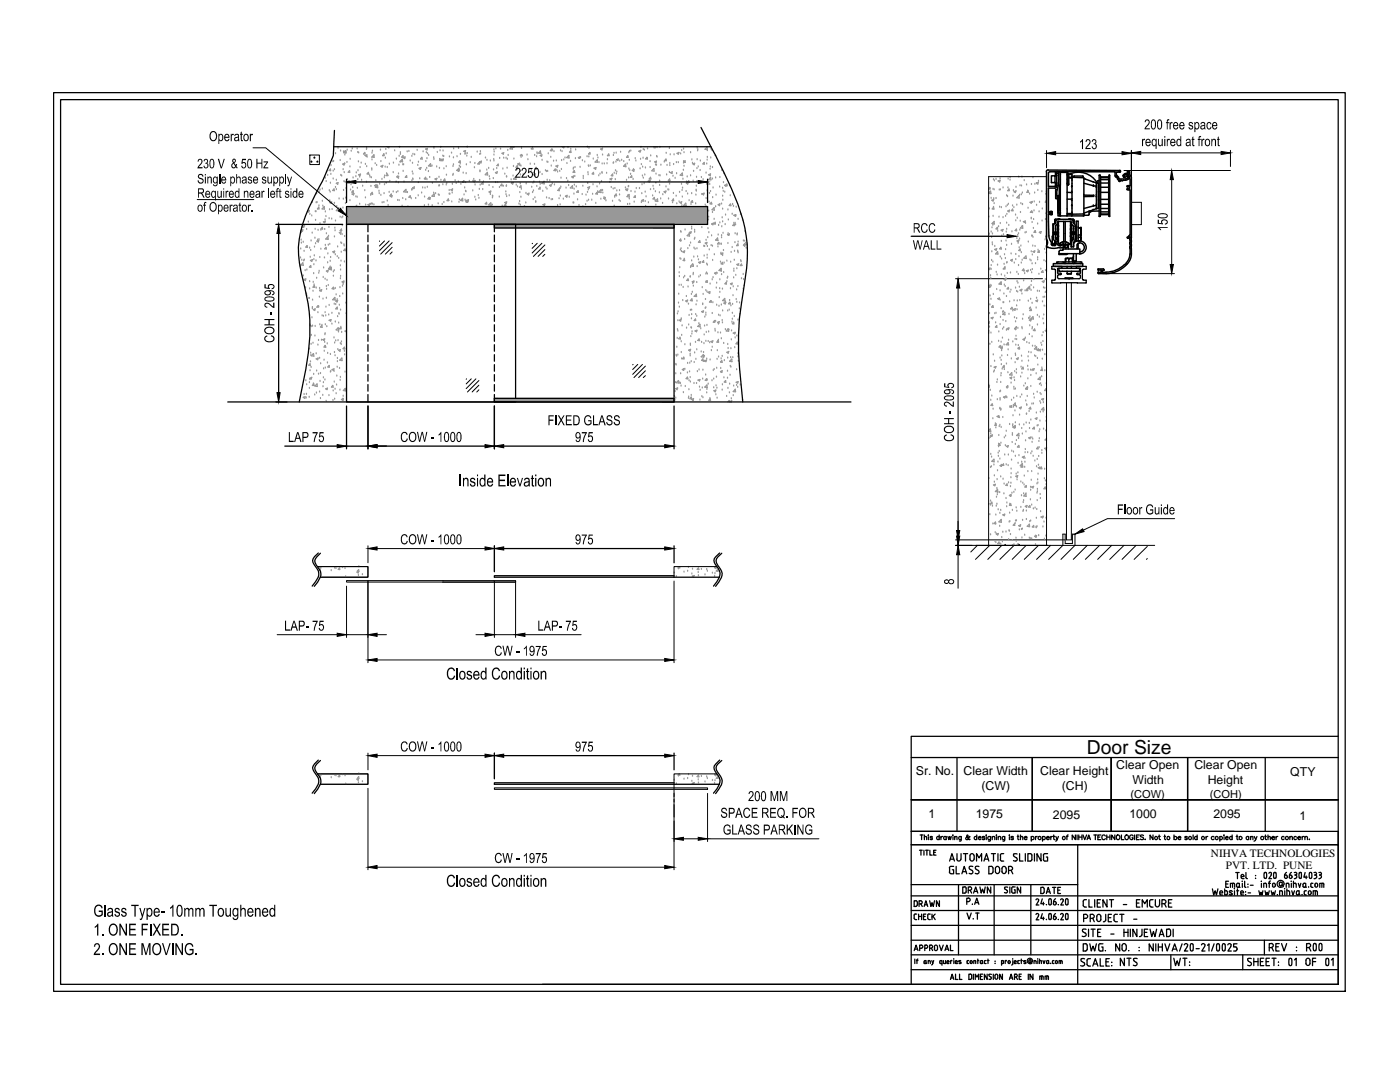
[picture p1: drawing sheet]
<svg xmlns="http://www.w3.org/2000/svg" width="279mm" height="216mm" viewBox="0 0 279 216" stroke-linecap="round" stroke-linejoin="round" font-family="sans-serif">
<defs><g id="words">
<text font-size="3.9" x="216.9" y="150.4">Door Size</text>
<g font-size="2.5">
<text x="182.8" y="154.6">Sr. No.</text>
<text x="192.3" y="154.6">Clear Width</text>
<text x="207.6" y="154.6">Clear Height</text>
<text x="222.8" y="153.4">Clear Open</text>
<text x="238.4" y="153.4">Clear Open</text>
<text x="257.5" y="154.9">QTY</text>
<text x="195.9" y="157.6">(CW)</text>
<text x="211.9" y="157.6">(CH)</text>
<text x="226" y="156.4">Width</text>
<text x="241" y="156.4">Height</text>
<text x="185.3" y="163.2">1</text>
<text x="194.7" y="163.1">1975</text>
<text x="210.1" y="163.4">2095</text>
<text x="225.4" y="163.1">1000</text>
<text x="242.2" y="163.1">2095</text>
<text x="259.3" y="163.6">1</text>
</g>
<g font-size="2.2">
<text x="225.6" y="159.2">(COW)</text>
<text x="241.5" y="159.2">(COH)</text>
<text x="241.7" y="171">NIHVA TECHNOLOGIES</text>
<text x="244.7" y="173.4">PVT. LTD. PUNE</text>
</g>
</g></defs>
<!-- layer: EM PSL150 -->
<g fill="#989898" stroke="#989898" stroke-width=".2">
<path d="M98.7 44.8v.7h35.8zM98.7 44.8h35.8v.7z"/>
<path d="M69.2 41.2v3.6h72zM69.2 41.2h72v3.6z"/>
<path d="M98.7 79.5v.7h35.8zM98.7 79.5h35.8v.7z"/>
</g>
<g fill="none" stroke="#000" stroke-width=".25">
<path d="M66.6 29.3h75.3M66.7 26l-.2 5-2 4.7a38.4 38.4 0 0 0-4.8 12 17.4 17.4 0 0 0 .4 6.4 40 40 0 0 1 1.7 13l-.3 3.3-.5 3.3-1.3 6.5M69.2 35.8v4.6M71 36.3h68.3M139.9 25.4l3.1 6.1a63.7 63.7 0 0 1 5.7 14 28.4 28.4 0 0 1-.2 11.4 56.3 56.3 0 0 0-.9 16.7l.6 6.6M141.2 35.8v4.6M55.1 44.8h13.3M55.6 46.6v31.7M69.2 41.2h72v3.6h-72zM73.4 44.8v1.5M73.4 46.9v1.3M73.4 48.9v1.3"/>
<path d="M73.4 50.9v1.3M73.4 52.9v1.3M73.4 54.8v1.4M73.4 56.8v1.4M73.4 58.8v1.4M98.7 44.8h35.8v.7h-35.8zM98.7 44.8v1.5M98.7 46.9v1.3M98.7 48.9v1.3M98.7 50.9v1.3M98.7 52.9v1.3M98.7 54.8v1.4"/>
<path d="M98.7 56.8v1.4M98.7 58.8v1.4M134.5 44.8v35.4M181.8 47.1h19.2M73.4 60.8v1.3M73.4 62.8v1.3M73.4 64.8v1.3M73.4 66.8v1.3M73.4 68.8v1.3M73.4 70.8v1.3M73.4 72.8v1.3M73.4 74.7v1.4"/>
<path d="M73.4 76.7v1.3M73.4 78.7v1.5M98.7 79.5h35.8v.7h-35.8zM98.7 60.8v1.3M98.7 62.8v1.3M98.7 64.8v1.3M98.7 66.8v1.3M98.7 68.8v1.3M98.7 70.8v1.3M98.7 72.8v1.3M98.7 74.7v1.4M98.7 76.7v1.3"/>
<path d="M98.7 78.7v1.5M102.9 79.5v-34.7h-33.7v35.4h33.7M45.5 80.2h124.3M56.8 89h10.5M69.2 81v8.6M69.2 89h4.2M73.4 81v8.6M75.3 89h21.5M91.8 94.7v2.4M98.7 81v8.6M100.5 89h32.2M101.3 94.7v2.4"/>
<path d="M134.5 81v8.6M63.5 110.3l-.7 .8a1.08 1.08 0 0 0-.1 1.5 2.33 2.33 0 0 1 .8 2.6l-1.2 1.8M64 110.4l-.8 .8a1.08 1.08 0 0 0-.1 1.5 2.18 2.18 0 0 1 .8 2.6l-.5 .8-.7 .9M98.7 108.9v5.2M100.5 109.5h32.2M134.5 114.9h-35.8v.3h44.9M134.5 108.9v3.4M143.6 110.3l-.7 .8a1.08 1.08 0 0 0-.1 1.5 2.4 2.4 0 0 1 .7 2.6l-1.1 1.8M144 110.4l-.8 .8a1.12 1.12 0 0 0 0 1.5 2.36 2.36 0 0 1 .8 2.6l-1.2 1.7M63.5 151.7l-.7 .7a1.08 1.08 0 0 0-.1 1.6 2.29 2.29 0 0 1 .8 2.5l-1.2 1.8M64 151.8l-.8 .7a1.08 1.08 0 0 0-.1 1.5 2.22 2.22 0 0 1 .8 2.6l-1.2 1.8M98.7 150.3v5.1"/>
<path d="M100.5 150.8h32.2M134.5 156.2h-35.8v.3h44.9M134.5 150.3v3.3M143.6 151.7l-.7 .7a1.08 1.08 0 0 0-.1 1.6 2.36 2.36 0 0 1 .7 2.5l-.4 .9-.7 .9M144 151.8l-.8 .7a1.12 1.12 0 0 0 0 1.5 2.4 2.4 0 0 1 .8 2.6l-1.2 1.8M181.8 151.2h85.3M191 151.2v14.7M206 151.2v14.7v-14.7M221.8 151.2v14.7v-14.7M237 151.2v14.7v-14.7M252.5 151.2v14.7M267.1 146.9h-85.3v19h64.5"/>
<path d="M267.1 159.6h-85.3h85.3M30 184.3v2.4M34.4 188.2v2.4"/>
</g>
<g fill="none" stroke="#000" stroke-width=".2">
<path d="M39.4 39.8h11.3M50.5 29.5h2.5l14.8 12.4M61.8 30.9h1.9v1.9h-1.9zM208.9 30v3.5M208.9 35.2h-11.6v73.6M210.7 30.6h13.2M224.3 34h21.3M225.8 30v7.2M227.7 30.5h16M233.8 35.8v17M245.6 30v3.2M75.8 48.1l-.1 .1"/>
<path d="M76.7 48.1l-1 1M77.7 48.1l-2 1.9M78.3 48.4l-2.3 2.3M78.3 49.3l-1.4 1.4M78.3 50.3l-.5 .4M106.3 48.5l-.1 .1M107.2 48.5l-1 1.1M108.1 48.5l-1.9 2M108.7 48.9l-2.2 2.3M108.7 49.8l-1.3 1.4M108.7 50.7l-.4 .5M190.7 55.6h17.4"/>
<path d="M191.2 57.5v49.5M208.9 55.6v53.2M220.1 54.6h14.3M225.8 40.4h2v4.4h-2M93.1 75.6l-.1 .1M94.1 75.6l-1.1 1M95 75.6l-2 1.9M95.6 75.9l-2.3 2.3M95.6 76.9l-1.4 1.3M95.6 77.8l-.4 .4M126.4 72.7l-.1 .1M127.3 72.7l-1 1"/>
<path d="M128.2 72.7l-1.9 2M128.8 73.1l-2.3 2.2M128.8 74l-1.3 1.3M128.8 75l-.4 .3M69.2 117v10.2M73.4 108.9v3.4M73.4 115.9v16.3M75.3 109.5h21.5M88.4 116.1h14.5M98.7 108.9v5.2M98.7 115.9v11.3M102.9 115.9v11.3"/>
<path d="M134.5 115.9v16.3M190.7 107.7h21.8M190.7 108.8h18.4M191.2 107.7v1.1M191.2 110.7v6.7M212.1 108.8v-2.2h.5v1.8h1.4v-1.8h.5v2.2M234.4 103.5h-13.4l-4.8 2.3M55.3 126.6h12M69.2 126.6h4.2M75.3 126.6h1.8M75.3 131.7h57.4M95 126.6h1.8"/>
<path d="M98.7 126.6h4.2M104.8 126.6h11.2M73.4 150.3v3.3M73.4 157.3v16.3M75.3 150.8h21.5M98.7 150.3v5.1M134.5 158.3v15.3M141.2 158.3v9.6M75.3 173h57.4M136.4 167.4h2.9M141.2 167.4h22.2"/>
<circle cx="62.2" cy="32.3" r=".11"/>
<circle cx="62.7" cy="31.5" r=".11"/>
<circle cx="63.3" cy="32.3" r=".11"/>
</g>
<g fill="#000" stroke="#000" stroke-width=".2">
<path d="M69.2 36.3l1.8-.3v.6zM139.3 36l1.9 .3-1.9 .3zM208.9 30.6l1.8-.3v.6zM223.9 30.3l1.9 .3-1.9 .3zM225.8 30.5l1.9-.3v.6zM233.8 34l.4 1.8h-.7zM243.7 30.2l1.9 .3-1.9 .3zM55.6 44.8l.3 1.8h-.6zM67.9 41.6l1.3 1.4-1.7-.9zM191.2 55.6l.3 1.9h-.6zM201 46.8l1.8 .3-1.8 .3zM233.5 52.8h.7l-.4 1.8z"/>
<path d="M55.3 78.3h.6l-.3 1.9zM67.3 88.7l1.9 .3-1.9 .4zM73.4 89l1.9-.3v.7zM96.8 88.7l1.9 .3-1.9 .4zM98.7 89l1.8-.3v.7zM132.7 88.7l1.8 .3-1.8 .4zM73.4 109.5l1.9-.4v.7zM96.8 109.1l1.9 .4-1.9 .3zM98.7 109.5l1.8-.4v.7zM132.7 109.1l1.8 .4-1.8 .3zM190.9 105.9h.6l-.3 1.8zM191.2 108.8l.3 1.9h-.6z"/>
<path d="M190.9 107h.6l-.3 1.8zM214.5 106.6l1.6-1.1 .3 .6zM67.3 126.4l1.9 .2-1.9 .4zM73.4 126.6l1.9-.2v.6zM73.4 131.7l1.9-.3v.6zM96.8 126.4l1.9 .2-1.9 .4zM102.9 126.6l1.9-.2v.6zM132.7 131.4l1.8 .3-1.8 .3zM73.4 150.8l1.9-.3v.6zM96.8 150.5l1.9 .3-1.9 .3zM98.7 150.8l1.8-.3v.6zM132.7 150.5l1.8 .3-1.8 .3z"/>
<path d="M73.4 173l1.9-.3v.6zM132.7 172.7l1.8 .3-1.8 .3zM134.5 167.4l1.9-.3v.6zM139.3 167.1l1.9 .3-1.9 .3z"/>
</g>
<g fill="#000">
<path d="M39.6 34.9l.3-.2h.3l.4 .3v.2l-.2 .1a.33 .33 0 0 0-.2-.4 .33 .33 0 0 0-.4 .1 .33 .33 0 0 0 .1 .5l.6 .2 .2 .4-.2 .4-.6 .1-.4-.2-.1-.4h.2l.1 .3 .4 .1a.35 .35 0 0 0 .4-.4 .35 .35 0 0 0-.5-.2l-.4-.3zM39.5 31.9l.2-.2h.4l.2 .2 .1 .6-.7 .8h.7v.3h-1l.1-.4 .6-.7 .1-.3a.29 .29 0 0 0-.3-.3 .29 .29 0 0 0-.2 .3h-.3zM40.7 31.9l.2-.2 .5 .1 .1 .5-.2 .2 .3 .3v.4l-.3 .4h-.4l-.3-.3v-.2l.2-.1a.33 .33 0 0 0 .5 .3 .33 .33 0 0 0 0-.5l-.3-.1 .1-.2a.28 .28 0 0 0 .3-.3 .28 .28 0 0 0-.3-.3 .28 .28 0 0 0-.3 .3h-.2zM41.4 35.2h.2v.3l.1-.2a.41 .41 0 0 1 .4 0 .41 .41 0 0 1 .2 .5v.8h-.2v-.8a.29 .29 0 0 0-.4-.4 .29 .29 0 0 0-.1 .5v.7h-.2zM43.7 34.7h.2v1.9h-.2zM43.5 31.7h.2l.5 1.7 .4-1.7h.3l-.6 1.9h-.2zM43.4 38.1h.1v.7a.3 .3 0 0 0 .3 .5 .3 .3 0 0 0 .3-.5v-.7h.2v1.3h-.2v-.1l-.1 .1a.39 .39 0 0 1-.5 0 .39 .39 0 0 1-.1-.5zM45 38.1h.2v.2l.1-.2 .2-.1 .1 .1-.1 .2a.28 .28 0 0 0-.3 .1 .28 .28 0 0 0 0 .3v.7h-.2zM46 26.7h.2v.3l.2-.3h.2v.3a.29 .29 0 0 0-.3 .1 .29 .29 0 0 0 0 .3v.8h-.3zM47.1 34.7h.2v.7l.3-.2 .4 .2v1.2h-.1v-.8a.26 .26 0 0 0-.3-.4 .26 .26 0 0 0-.2 .3l-.1 .9h-.2zM48.3 31.7h.8v.2h-.6l-.1 .6 .4-.2 .3 .4v.5l-.2 .4h-.5l-.2-.5h.2a.32 .32 0 0 0 .4 .2 .32 .32 0 0 0 .1-.5 .29 .29 0 0 0-.2-.3 .29 .29 0 0 0-.3 .2h-.2zM48 26.4l.2-.2v.5h.3v.2h-.3v1h.3v.2a.3 .3 0 0 1-.4 0 .3 .3 0 0 1-.1-.3v-.9h-.1z"/>
<path d="M48.7 38.1h.1l.1 .2a.39 .39 0 0 1 .5-.2 .39 .39 0 0 1 .2 .5v.8h-.2v-.8a.3 .3 0 0 0-.4-.3 .3 .3 0 0 0-.2 .4v.7h-.1zM49.6 35.3h.6l.1 .3h-.2a.23 .23 0 0 0-.2-.2 .23 .23 0 0 0-.2 .2 .23 .23 0 0 0 .3 .2l.3 .3-.1 .5h-.6l-.2-.4h.2a.27 .27 0 0 0 .3 .3 .27 .27 0 0 0 .2-.4h-.2a.46 .46 0 0 1-.4-.3 .46 .46 0 0 1 .1-.5zM49.9 26.7h.2v.2a.23 .23 0 0 1 .1-.2 .23 .23 0 0 1 .3 .1l-.1 .2a.28 .28 0 0 0-.3 .1 .28 .28 0 0 0 0 .3v.8h-.2zM51.2 31.7h.2v.8h.8v-.8h.2v1.9h-.2v-.9h-.8v.9h-.2zM52.2 38.1h.2v.2l.1-.2h.3l-.1 .2a.28 .28 0 0 0-.3 .1 .28 .28 0 0 0 0 .3v.7h-.2zM52.4 35.3h.6l.1 .3h-.2a.21 .21 0 0 0-.1-.2 .21 .21 0 0 0-.2 .1 .21 .21 0 0 0 0 .3l.3 .1a.44 .44 0 0 1 0 .8 .44 .44 0 0 1-.6-.5h.1l.1 .2a.26 .26 0 0 0 .3 .1 .26 .26 0 0 0 .2-.4 .26 .26 0 0 0-.4-.1 .42 .42 0 0 1-.2-.7zM52.6 32.2h.9l-.7 1.2h.7v.2h-.9v-.2l.7-1h-.7zM53.5 37.6h.2v1.8h-.2zM53.4 35.2h.2v.8a.3 .3 0 0 0 .3 .4 .3 .3 0 0 0 .2-.4v-.8h.2v1.4h-.2v-.2l-.2 .2h-.4l-.1-.3zM55.2 37.7l.5-.2v.2h-.3v.2v.2h.2v.2h-.2v1.1h-.2v-1.1h-.2v-.2h.2zM55.8 37.7l.2-.1v.5h.2v.2h-.2v.9l.2 .1v.1a.28 .28 0 0 1-.4 0 .28 .28 0 0 1 0-.3v-.8h-.1zM56.9 38.2l.3-.2 .3 .1 .2 .3h-.2a.24 .24 0 0 0-.3-.2 .24 .24 0 0 0-.1 .3 .24 .24 0 0 0 .3 .1l.3 .2v.5l-.2 .2h-.4l-.3-.4h.3a.24 .24 0 0 0 .2 .2 .24 .24 0 0 0 .2-.2 .24 .24 0 0 0-.2-.3l-.4-.1z"/>
<path d="M56.9 34.7h.2v1.9h-.2zM57.3 35.2h.2l.3 1.2 .3-1.2h.2l-.5 1.8-.3 .2-.2-.3h.3l.1-.3zM102.9 33.7l.3-.2 .6 .2v.6l-.7 .9h.8v.3h-1.1l.1-.5 .6-.6 .2-.4a.3 .3 0 0 0-.4-.3 .3 .3 0 0 0-.2 .4h-.2zM104.2 33.7l.3-.2h.3l.2 .2 .1 .6-.8 .9h.8v.3h-1.1l.1-.4 .7-.9a.33 .33 0 0 0-.1-.5 .33 .33 0 0 0-.4 .4h-.2zM105.5 33.5h.8v.2h-.7v.6l.4-.2 .4 .5-.1 .5-.2 .4h-.5l-.3-.5 .2-.1 .1 .2a.34 .34 0 0 0 .4 .1 .34 .34 0 0 0 .2-.5 .33 .33 0 0 0-.3-.3 .33 .33 0 0 0-.4 .2l-.1-.1zM216 27.8h.1v1.9h-.2v-1.5l-.4 .3v-.3zM216.8 27.9l.5-.1 .3 .3-.1 .6-.6 .8h.8v.2h-1.1l.1-.4 .7-.7v-.4a.31 .31 0 0 0-.4-.2 .31 .31 0 0 0-.2 .3h-.2zM218.1 27.8h.4l.3 .2v.4l-.2 .3 .3 .2v.5l-.2 .3-.4 .1-.4-.4v-.2l.2 .1a.35 .35 0 0 0 .6 .1 .35 .35 0 0 0-.1-.5l-.3-.1v-.2a.3 .3 0 0 0 .3-.2 .3 .3 0 0 0-.1-.4 .3 .3 0 0 0-.4 .2l-.2 .1zM227.9 27.7h.2v.2l.2-.2h.2v.3a.26 .26 0 0 0-.4 0 .26 .26 0 0 0 0 .4v.8h-.2zM228.6 23.9l.5-.1 .3 .4v.5l-.7 .9h.8v.2h-1.1l.2-.5 .6-.6v-.5a.31 .31 0 0 0-.4-.2 .31 .31 0 0 0-.2 .4h-.1zM231.1 27.7h.2v.9a.31 .31 0 0 0 .4 .4 .31 .31 0 0 0 .1-.5v-.8h.3v1.5h-.2v-.3l-.3 .3-.3-.1-.2-.2zM232.9 23.9l.5-.1-.1 .2h-.2l-.1 .2v.2h.3v.2h-.3v1.2h-.1v-1.2h-.2z"/>
<path d="M232.9 27.7h.1v.2l.2-.2 .3 .1-.1 .2a.28 .28 0 0 0-.3 0 .28 .28 0 0 0-.1 .4v.8h-.1zM233.4 24.4h.2v.1a.24 .24 0 0 1 .2-.2 .24 .24 0 0 1 .2 .1v.2a.29 .29 0 0 0-.3 .1 .29 .29 0 0 0-.1 .3v.8h-.2zM237.3 24.4h.6l.2 .4h-.2a.23 .23 0 0 0-.1-.3 .23 .23 0 0 0-.3 .1 .23 .23 0 0 0 .1 .3l.5 .3-.1 .5-.2 .2-.5-.1-.1-.3 .1-.2a.28 .28 0 0 0 .4 .4 .27 .27 0 0 0 .1-.5l-.6-.3zM237.9 27.4l.3-.2v.5h.2v.2h-.2v1h.2v.3a.35 .35 0 0 1-.5-.5v-.8h-.1zM239.3 27.2h.4v.2l-.3 .1v.2h.2v.2h-.2v1.3h-.2v-1.3h-.2zM239.8 27.7h.1l.1 .2a.24 .24 0 0 1 .1-.2 .24 .24 0 0 1 .3 .1l-.1 .2a.26 .26 0 0 0-.3 .1 .26 .26 0 0 0 0 .3v.8h-.2zM240.9 24.6l.2-.2 .3-.1 .4 .4v.1h-.2a.35 .35 0 0 0-.5-.2 .35 .35 0 0 0-.1 .6v.1a.3 .3 0 0 0 .3 .3 .3 .3 0 0 0 .3-.3h.2l-.2 .5-.4 .1-.2-.2-.2-.4zM241.8 27.7h.1l.1 .2a.41 .41 0 0 1 .5-.2 .41 .41 0 0 1 .2 .6v.9h-.2v-.9a.29 .29 0 0 0-.4-.4 .29 .29 0 0 0-.1 .4l-.1 .9h-.1zM243 27.4l.2-.2v.5h.2v.2h-.2v1h.2v.3a.32 .32 0 0 1-.3-.1 .32 .32 0 0 1-.1-.4v-.8h-.1zM40.8 40.4l.4-.1v.2l-.3 .1v.2h.2v.2h-.2v1.2h-.2v-1.2h-.2zM45.8 40.8h.2v.2l.1-.2h.3v.3a.26 .26 0 0 0-.3 .1 .26 .26 0 0 0-.1 .3v.7h-.2zM47.8 40.5l.1-.1v.4h.2v.2h-.2v1h.2l.1 .2a.29 .29 0 0 1-.4 0 .29 .29 0 0 1 0-.4v-.8h-.2z"/>
<path d="M49.5 40.8h.1v.2l.2-.2 .3 .1-.1 .2a.26 .26 0 0 0-.3 .1 .26 .26 0 0 0 0 .3v.7h-.2zM50.2 42h.2v.2h-.2zM52.8 56.7h.2v.6l.5 .1v-.4l.1-.2 .2-.1 .7 .1 .3 .2v.4l-.2 .2-.4 .1 .1-.2a.36 .36 0 0 0 .2-.6 .36 .36 0 0 0-.6 0l-.2 .2 .1 .6-1-.2zM182.2 47.9h.2l.3 1.7 .3-1.7h.3l.3 1.7 .4-1.7h.1l-.4 1.9h-.2l-.3-1.6-.4 1.6h-.2zM184.1 44.7l.2-.2h.4l.4 .4v.2l-.2-.1a.5 .5 0 0 0-.7-.2 .5 .5 0 0 0-.2 .7l.1 .5 .3 .3 .3-.1 .2-.5 .3 .1-.2 .5-.3 .2h-.4l-.3-.2-.2-1zM185.7 47.9h.3v1.7h.7v.2h-1zM185.5 44.7l.3-.2h.5l.3 .3v.3l-.2-.1a.5 .5 0 0 0-.6-.2 .5 .5 0 0 0-.3 .7l.1 .4 .2 .3h.5l.2-.5 .2 .1-.2 .4-.3 .3-.6-.2-.3-.7zM186.9 47.9h.2v1.7h.8v.2h-1zM231 43.8h.3v.7l.5 .1-.1-.5 .2-.2 .3-.1h.6l.3 .6-.2 .3-.4 .1v-.2h.1a.36 .36 0 0 0 .1-.6 .36 .36 0 0 0-.5 0 .31 .31 0 0 0-.3 .3 .31 .31 0 0 0 .2 .3v.2l-1.1-.2zM231 45.3h2v.2h-1.5l.3 .4h-.3zM52.9 67.1l.4-.2 .1 .2-.4 .2v.5l.3 .3h.7l.4-.2 .2-.2-.1-.4-.5-.2 .1-.2 .3 .1 .4 .3-.1 .6-.5 .4h-.9l-.6-.6v-.3zM53.9 62.2h.3v.6h-.3z"/>
<path d="M52.8 60.6l.4-.2h.4l.9 .8v-.8h.3v1.1l-.5-.2-.8-.7a.32 .32 0 0 0-.5 .2 .32 .32 0 0 0 .4 .4l-.2 .2-.4-.2zM52.8 63.7h2v.2h-1v.8h1v.2h-2v-.2h.8v-.8h-.8zM188.4 76.5h.3v.6l.5 .1-.1-.5 .3-.3h.5l.5 .3v.4l-.2 .3-.3 .1v-.3l.3-.1v-.3l-.3-.2-.5 .1a.3 .3 0 0 0-.1 .3 .3 .3 0 0 0 .2 .2l-.1 .2-1-.2zM57.6 86.2h.3v1.8h.7v.2h-1zM62.4 86.2h1l-.5 1.3-.1 .7h-.2l.1-.7 .4-1h-.7zM63.8 86.2h.8v.3h-.6l-.1 .5 .4-.1 .4 .5v.3l-.3 .5h-.6l-.2-.5 .3 .1a.35 .35 0 0 0 .5 .1 .35 .35 0 0 0 0-.5 .31 .31 0 0 0-.2-.3 .31 .31 0 0 0-.4 .2h-.1zM80.2 86.4l.3-.2h.5l.4 .4-.3 .2-.1-.3-.5-.1-.3 .5v.6l.2 .4 .4 .1 .3-.2 .1-.3h.2l-.4 .7h-.6l-.3-.4-.1-1zM83.2 86.2h.2l.4 1.7 .3-1.7h.3l.3 1.7 .4-1.7h.2l-.5 2h-.1l-.4-1.8-.5 1.8h-.2zM86 87.3h.6v.3h-.6zM88 86.2h.1v2h-.2v-1.6l-.4 .3v-.2zM92.4 95.4h.2v.2l.3-.3 .5 .2 .1 1.6h-.2v-1.1a.37 .37 0 0 0-.4-.4 .37 .37 0 0 0-.3 .5v1h-.2zM94 95.4h.7l.2 .4h-.3a.3 .3 0 0 0-.3-.3 .3 .3 0 0 0-.2 .4 .3 .3 0 0 0 .4 .2l.4 .3-.2 .6h-.7l-.2-.5h.2a.31 .31 0 0 0 .4 .4 .31 .31 0 0 0 .2-.5l-.7-.3-.1-.4z"/>
<path d="M99.5 94.7h1.4v.3h-1.2v.7h1.1v.3h-1.1v.8h1.2v.3h-1.4zM103.2 95.4h.2l.3 1.3 .5-1.3h.2l-.5 1.7h-.2zM106.1 94.9l.3-.1v.6h.2v.2h-.2v1.2h.2v.3h-.4l-.1-.3v-1.2h-.2v-.2h.2zM108.9 95.4h.2v.2l.3-.3 .5 .1 .1 1.7h-.2v-1.1a.35 .35 0 0 0-.5-.4 .35 .35 0 0 0-.2 .5v1h-.2zM109.5 82.9h1v.2h-.8v.6h.7v.3h-.7v.9h-.2zM110.9 82.9h.2v2h-.2zM111.3 82.9h.3l.4 .7 .5-.7h.2l-.6 .9 .6 1.1h-.2l-.5-.9-.5 .9h-.2l.6-1.1zM112.9 82.9h1.2v.2h-1v.6h.9v.2h-.9v.7h1v.3h-1.2zM116.1 86.2h1l-.5 1.2-.1 .8h-.2v-.3l.6-1.4h-.8zM117.5 86.2h.8v.3h-.6l-.1 .5 .5-.1 .2 .4v.5l-.2 .4h-.6l-.2-.5h.2a.34 .34 0 0 0 .5 .3 .34 .34 0 0 0 .1-.6 .31 .31 0 0 0-.2-.3 .31 .31 0 0 0-.4 .2l-.2-.1zM116.7 83.1l.5-.3 .6 .2 .2 .4-.2 .1-.3-.4-.5 .1-.2 .4v.5l.2 .5 .5 .1 .3-.3v-.3h-.4v-.3h.7v.8l-.2 .1-.6 .2-.5-.2-.2-.5v-.6zM118.3 82.9h.3v1.7h.7v.3h-1z"/>
<path d="M121.1 83.1l.3-.2 .4-.1 .3 .2 .1 .4-.2 .1-.2-.4a.35 .35 0 0 0-.5 .3 .35 .35 0 0 0 .4 .3l.5 .3v.6l-.3 .3h-.3l-.3-.1-.3-.3v-.3h.2v.2l.3 .3 .5-.2a.46 .46 0 0 0-.5-.6l-.4-.2zM122.6 83.1l.2-.2 .5-.1 .3 .2 .1 .4-.2 .1-.2-.4a.35 .35 0 0 0-.6 .3 .35 .35 0 0 0 .5 .3l.5 .3v.6l-.3 .3h-.4l-.2-.1-.3-.3v-.3h.2l.3 .5 .5-.2a.46 .46 0 0 0-.5-.6l-.5-.3zM188.5 86.9l.4-.2 .1 .2-.3 .1-.1 .2 .1 .4 .4 .2h.6l.3-.1 .2-.3-.1-.3-.4-.2 .1-.3 .1 .1 .5 .4v.6l-.5 .3h-1l-.5-.4zM189.6 81.9h.2v.6h-.2zM188.5 80.3l.3-.2 .5 .1 .8 .7v-.8h.3v1.1l-1.5-.9a.31 .31 0 0 0-.3 .4 .31 .31 0 0 0 .4 .2v.2l-.5-.2zM188.4 83.4h2v.2h-1v.8h1v.3h-2v-.3h.8v-.8h-.8zM80.2 106.8l.7-.2 .4 .4 .1 .2h-.3l-.2-.4h-.3l-.4 .5v.6l.3 .5h.4l.3-.5 .2 .1-.3 .6h-.6l-.4-.3-.1-1zM83.2 106.6h.2l.4 1.7 .3-1.7h.3l.3 1.7 .4-1.7h.2l-.5 2h-.1l-.5-1.8-.4 1.8h-.2zM86 107.8h.6v.2h-.6zM88 106.6h.1v2h-.2v-1.6l-.4 .3v-.2zM116.1 106.7h1l-.5 1.2-.1 .7h-.2l.1-.5 .5-1.2h-.8zM117.5 106.7h.8v.2h-.6l-.1 .5 .4-.1 .2 .2 .1 .7-.2 .4-.4 .1-.4-.4v-.2h.2a.36 .36 0 0 0 .5 .3 .36 .36 0 0 0 .1-.6l-.2-.3-.6 .2z"/>
<path d="M223.1 100.7h1v.2h-.8v.6h.8v.3h-.8v.8h-.2zM224.4 100.7h.2v1.9h-.2zM227.4 101.2h.1l.1 .2a.24 .24 0 0 1 .1-.2 .24 .24 0 0 1 .3 0l-.1 .3a.29 .29 0 0 0-.3 .1 .29 .29 0 0 0 0 .3v.7h-.2zM228.9 100.9l.7-.3 .5 .3 .1 .3-.3 .1-.1-.4h-.5l-.4 .5 .1 .7 .3 .3h.4l.3-.2v-.3h-.5v-.3h.7v.8l-.2 .2-.6 .1-.5-.3-.2-1zM230.4 101.2h.3v.9a.31 .31 0 0 0 .3 .4 .31 .31 0 0 0 .2-.5v-.8h.2v1.4h-.2v-.2l-.2 .3-.4-.1-.2-.3zM56.9 123.9h.2v1.7h.8v.2h-1zM61 125h.6v.3h-.6zM62.4 123.9h1l-.5 1.3-.1 .6h-.2l.1-.6 .4-1.1h-.7zM63.8 123.9h.8v.2h-.6l-.1 .6 .4-.2 .4 .5v.3l-.3 .5h-.6l-.2-.5 .3 .1a.35 .35 0 0 0 .5 .1 .35 .35 0 0 0 0-.5 .31 .31 0 0 0-.2-.3 .31 .31 0 0 0-.4 .2h-.1zM89.5 133.4l.6-.2 .4 .1 .2 .3 .1 .3h-.3l-.2-.4h-.4l-.3 .2-.2 .4 .1 .8 .2 .4h.6l.3-.5 .2 .1-.1 .4-.4 .3-.7-.1-.3-.4-.1-1zM93.2 134l.3-.2 .5 .1 .2 .4-.2 .1a.27 .27 0 0 0-.4-.3 .27 .27 0 0 0-.1 .4l.4 .1a.55 .55 0 0 1 0 1 .55 .55 0 0 1-.8-.5h.2a.32 .32 0 0 0 .4 .3 .32 .32 0 0 0 .2-.5l-.7-.2-.1-.3zM98.4 133.5l.7-.3 .4 .1 .3 .4v.2h-.2l-.3-.4h-.5l-.3 .4-.1 .8 .3 .6 .5 .1 .3-.3 .1-.3 .2 .1-.1 .4-.4 .3h-.5l-.5-.4-.1-1.1z"/>
<path d="M99 129l.7-.2 .4 .6-.2 .1-.2-.4h-.4l-.2 .2-.1 .6 .2 .6a.44 .44 0 0 0 .5 .1 .44 .44 0 0 0 .2-.4h.2v.2l-.4 .5-.5-.1-.3-.2-.2-.9zM100.3 128.8h.2l.3 1.8 .4-1.8h.2l.4 1.8 .3-1.8h.2l-.4 2h-.2l-.4-1.7-.4 1.7h-.2zM101.6 133.9h.2v.2l.3-.3 .5 .2 .1 1.6h-.2v-1.1a.33 .33 0 0 0-.3-.4 .33 .33 0 0 0-.4 .4v1.1h-.2zM103 130h.7v.2h-.7zM105 128.8h.1v2h-.1v-1.5l-.5 .3v-.2zM105.1 133.5l.3-.2v.6h.2v.2h-.2v1.2h.2v.3h-.3l-.2-.3v-1.2h-.1v-.2h.1zM106.9 128.9h1l-.5 1.2-.1 .7h-.2l.1-.5 .5-1.2h-.8zM107.4 123.9h.2v1.7h.8v.2h-1zM107.9 133.9h.2v.2a.49 .49 0 0 1 .7-.2 .49 .49 0 0 1 .2 .6v1.1h-.2v-1.1a.35 .35 0 0 0-.5-.4 .35 .35 0 0 0-.2 .5v1h-.2zM108.3 128.9h.8v.2h-.6l-.1 .6 .5-.1 .3 .3v.6l-.3 .3h-.6l-.2-.5h.2l.1 .1a.35 .35 0 0 0 .5 .2 .35 .35 0 0 0 .1-.5 .3 .3 0 0 0-.3-.4 .3 .3 0 0 0-.3 .2h-.3zM111.5 125h.6v.3h-.6zM112.9 123.9h1l-.4 1.1-.1 .8h-.3l.1-.5 .5-1.2h-.8z"/>
<path d="M114.3 123.9h.8v.2h-.6l-.1 .6 .1-.2 .5 .1 .2 .5v.4l-.3 .3h-.6l-.1-.5h.2a.34 .34 0 0 0 .4 .3 .34 .34 0 0 0 .2-.5 .34 .34 0 0 0-.2-.3 .34 .34 0 0 0-.4 .1h-.2zM80.2 148.2l.3-.3h.4l.3 .3 .2 .3-.3 .1-.1-.4h-.5l-.3 .4v.7l.2 .4 .4 .1 .3-.3 .1-.2h.2l-.3 .6-.6 .1-.3-.3-.2-.4v-.7zM83.2 147.9h.2l.4 1.8 .3-1.8h.3l.3 1.8 .4-1.8h.2l-.5 2h-.1l-.4-1.7-.5 1.7h-.2zM86 149.1h.6v.2h-.6zM88 147.9h.1v2h-.2v-1.5l-.4 .3v-.3zM116.1 148h1l-.5 1.2-.1 .8h-.2v-.4l.6-1.4h-.8zM117.5 148h.8v.2h-.6l-.1 .5h.5l.2 .3v.5l-.2 .4h-.6l-.2-.5 .2 .1a.36 .36 0 0 0 .6 .2 .36 .36 0 0 0 0-.6 .32 .32 0 0 0-.2-.2 .32 .32 0 0 0-.4 .1h-.2zM149.5 158l.5-.2 .4 .3v.5l-.8 1h.8v.2h-1.1l.9-1.3a.31 .31 0 0 0-.3-.4 .31 .31 0 0 0-.3 .3h-.2zM153.8 157.8h.3l.4 1.8 .5-1.8h.3v2h-.2v-1.6l-.5 1.6h-.1l-.5-1.7v1.7h-.2zM155.6 157.8h.3l.5 1.8 .5-1.8h.2v2h-.1v-1.6l-.5 1.6h-.2l-.5-1.7v1.7h-.2zM89.4 174.9l.5-.4 .5 .1 .3 .3 .1 .3-.2 .1-.3-.5h-.5l-.4 .6 .1 .9 .3 .4 .5-.1 .3-.5 .2 .1-.3 .7-.6 .1-.5-.4-.2-.5v-.7zM93.2 175.4l.2-.2h.5l.3 .3-.2 .2a.27 .27 0 0 0-.4-.3 .27 .27 0 0 0-.1 .4l.6 .3 .1 .5-.2 .3-.5 .1-.3-.2-.1-.4h.2l.2 .3a.29 .29 0 0 0 .5-.1 .29 .29 0 0 0-.3-.4l-.5-.2z"/>
<path d="M98.4 174.9l.3-.3 .5-.1 .6 .5v.2l-.2 .1-.2-.4-.4-.1-.3 .1-.2 .3-.1 .9 .3 .5 .5 .1 .3-.3 .1-.3 .2 .1-.2 .5-.3 .2h-.6l-.5-.5v-1zM99 170.4l.3-.2h.4l.4 .4v.2h-.2l-.1-.3-.4-.1-.3 .1-.1 .3v.5l.2 .6 .4 .1 .3-.5 .2 .1v.3l-.4 .3h-.4l-.4-.3-.2-.9zM100.3 170.2h.2l.3 1.7 .4-1.7h.2l.4 1.7 .3-1.7h.2l-.4 2h-.2l-.4-1.7-.4 1.7h-.2zM101.6 175.2h.2v.3l.4-.3 .4 .1 .1 1.6h-.2v-1.1a.32 .32 0 0 0-.3-.4 .32 .32 0 0 0-.4 .4v1.1h-.2zM103 171.4h.7v.2h-.7zM105 170.2h.1v2h-.1v-1.6l-.5 .3v-.2zM105.1 174.8l.3-.2v.6h.2v.3h-.2v1.1l.2 .1v.2a.39 .39 0 0 1-.4 0 .39 .39 0 0 1-.1-.5v-.9h-.1v-.3h.1zM106.9 170.2h1l-.5 1.4-.1 .6h-.2l.1-.6 .5-1.1h-.8zM107.9 175.2h.2v.3l.4-.3a.5 .5 0 0 1 .5 .7v1h-.2v-1a.35 .35 0 0 0-.4-.4 .35 .35 0 0 0-.3 .5v.9h-.2zM108.3 170.2h.8v.3h-.6l-.1 .5 .5-.1 .3 .4v.5l-.3 .4h-.5l-.3-.6h.2l.1 .3a.41 .41 0 0 0 .6-.1 .41 .41 0 0 0-.1-.6l-.4-.1-.4 .2zM144.1 161.3l.7-.1 .3 .5h-.2a.37 .37 0 0 0-.4-.4 .37 .37 0 0 0-.3 .4 .37 .37 0 0 0 .4 .3l.5 .3v.5l-.3 .4h-.6l-.2-.2-.1-.5h.2v.3l.2 .2 .5-.1 .1-.4-.9-.4-.1-.5zM144.6 164.8l.5-.3 .6 .2 .1 .4-.2 .1-.1-.4-.5-.1-.4 .5v.8l.4 .3 .6-.2v-.3h-.5v-.3h.7v.8l-.2 .2-.6 .1-.5-.5-.1-.9z"/>
<path d="M146.1 164.5h.2v1.8h.8v.2h-1zM148.9 164.7l.3-.2h.5l.2 .2 .1 .4h-.2l-.1-.3-.3-.1a.33 .33 0 0 0-.4 .4 .33 .33 0 0 0 .5 .3l.5 .2 .1 .5-.2 .3-.6 .2-.3-.2-.2-.5h.2l.1 .3 .3 .1a.38 .38 0 0 0 .4-.4 .38 .38 0 0 0-.5-.3l-.4-.3zM148.5 161.4l.7-.3 .5 .5v.1l-.2 .1-.2-.4h-.4l-.3 .4v.8l.2 .3 .5 .1 .2-.5h.2l-.1 .5-.3 .2h-.5l-.4-.4-.1-.8zM150 161.2h1.2v.2h-1v.6h.9v.3h-.9v.7h1v.2h-1.2zM150.4 164.7l.3-.2h.5l.2 .2 .1 .4h-.2l-.1-.3-.3-.1a.33 .33 0 0 0-.4 .4 .33 .33 0 0 0 .5 .3l.3 .1 .2 .3-.1 .6-.7 .1-.4-.5v-.1h.2l.2 .4h.3a.37 .37 0 0 0 .3-.4 .37 .37 0 0 0-.4-.3l-.5-.3zM153.7 161.2h1.1v.2h-.9v.6h.9v.3h-.9v.7h1v.2h-1.2zM157 162.9h.2v.3h-.2zM157 164.5h.2v1l.8-1h.3l-.7 .8 .7 1.2h-.2l-.6-1-.3 .3v.7h-.2zM158.1 161.2h1.1v.2h-.8v.6h.7v.3h-.7v.9h-.3zM158.5 164.5h.2v2h-.2zM159.1 164.5h.2l.9 1.6v-1.6h.1v2h-.2l-.8-1.5v1.5h-.2zM160.9 164.7l.5-.2 .6 .2 .1 .4-.2 .1-.1-.4-.5-.1-.4 .5v.8l.4 .3 .6-.2v-.3h-.5v-.3h.7v.8l-.2 .2-.6 .1-.5-.5-.1-.9z"/>
<path d="M19.4 184.3h.2v2.4h-.2v-1.9l-.5 .4v-.3zM19.1 180.7l.4-.2h.4l.5 .3 .1 .4-.2 .1-.3-.5h-.5l-.5 .6 .1 .9 .4 .4 .8-.3v-.4h-.6v-.3h.8v.9l-.4 .3h-.7l-.5-.5-.1-1zM18.9 188.4l.3-.2h.3l.4 .3v.6l-.9 1.2h1v.3h-1.3l.1-.5 .9-1-.1-.6a.37 .37 0 0 0-.5 0 .37 .37 0 0 0-.1 .4h-.3zM20.3 186.3h.3v.4h-.3zM20.3 190.2h.3v.4h-.3zM22.9 181.3l.4-.1a.47 .47 0 0 1 .6 .4l-.2 .1a.3 .3 0 0 0-.3-.4 .3 .3 0 0 0-.3 .4 .3 .3 0 0 0 .4 .2l.4 .3-.1 .6-.3 .2-.4-.1-.3-.3v-.2h.3a.32 .32 0 0 0 .2 .4 .32 .32 0 0 0 .4-.4 .32 .32 0 0 0-.4-.3l-.4-.3zM23.8 184.3h.3l1 1.9v-1.9h.2v2.4h-.3l-.9-1.9v1.9h-.3zM23.8 188.2h.3l1 1.9v-1.9h.2v2.4h-.3l-.9-1.9v1.9h-.3zM24.3 181.3l.3-.2 .4 .1 .3 .4-.3 .1a.28 .28 0 0 0-.3-.4 .28 .28 0 0 0-.2 .5l.6 .2 .2 .5-.2 .3-.5 .2-.4-.3v-.3h.2a.3 .3 0 0 0 .3 .3 .3 .3 0 0 0 .3-.3 .3 .3 0 0 0-.4-.3l-.4-.3zM25.8 184.3h1.3v.3h-1.1v.7h1v.3h-1v.8h1.2v.3h-1.4zM25.8 188.2h1.3v.3h-1.1v.7h1v.3h-1v.8h1.2v.3h-1.4zM26.2 180.5h1.5v.3h-.6v2.1h-.3v-2.1h-.6z"/>
<path d="M27.8 181.2h.3l.3 1.4 .4-1.4h.2l-.5 1.8-.3 .6h-.3v-.3h.2l.2-.4zM28.2 188.2h.4l.6 2 .5-2h.3v2.4h-.2v-2l-.6 2h-.2l-.5-2.1v2.1h-.3zM28.3 184.3h1.2v.3h-1v.7h.9v.3h-.9v1.1h-.2zM30.5 184.3h.3l.5 .9 .5-.9h.3l-.7 1.1 .8 1.3h-.4l-.5-1-.6 1h-.3l.7-1.3zM32.1 181.9h.7v.3h-.7zM32.4 184.3h1.3v.3h-1.1v.7h1.1v.3h-1.1v.8h1.2v.3h-1.4zM32.3 188.2h.3l.6 2.1 .6-2.1h.3l-.8 2.4h-.3zM34.4 180.5h.2v2.4h-.2v-1.9l-.5 .4v-.3zM35 188.2h.2l1.1 1.9v-1.9h.2v2.4h-.2l-1.1-1.9v1.9h-.2zM36.1 186.3h.3v.4h-.3zM36.8 181.2h.1v.2l.3-.2h.4a.21 .21 0 0 0 .2 .2 .21 .21 0 0 0 .2-.2h.1a.42 .42 0 0 1 .5 .5v1.2h-.2v-1.1a.32 .32 0 0 0-.3-.4 .32 .32 0 0 0-.3 .4v1.1h-.2v-1.1a.33 .33 0 0 0-.4-.4 .33 .33 0 0 0-.2 .5v1h-.2zM37.1 188.5l.5-.3h.4l.4 .2 .2 .5h-.3l-.2-.4-.4-.1-.4 .2-.2 .6 .1 .6 .4 .5h.4l.4-.2v-.5h-.6v-.3h.8v.9l-.3 .3-.6 .1-.6-.4-.2-1z"/>
<path d="M39 181.2h.2v.2l.3-.3 .3 .1 .1 .2 .4-.2a.46 .46 0 0 1 .5 .5v1.2h-.2v-1.1a.32 .32 0 0 0-.4-.4 .32 .32 0 0 0-.2 .4v1.1h-.2v-1.1a.33 .33 0 0 0-.4-.4 .33 .33 0 0 0-.2 .5v1h-.2zM39 190.2h.3v.4h-.3zM41.8 180.5h1.5v.3h-.6v2.1h-.3v-2.1h-.6zM45 181.2h.2v1.1a.31 .31 0 0 0 .3 .4 .31 .31 0 0 0 .3-.4l.1-1.1h.2v1.7h-.2v-.2l-.4 .3-.5-.3zM47.9 180.5h.3v.9l.3-.3 .5 .3 .1 1.5h-.3v-1.1a.37 .37 0 0 0-.4-.4 .37 .37 0 0 0-.2 .6v.9h-.3zM50.9 181.2h.2v.2l.4-.3 .4 .2 .1 1.6h-.2v-1.1a.34 .34 0 0 0-.4-.4 .34 .34 0 0 0-.3 .5v1h-.2z"/>
<path d="M39.5 37.6h1l.1 .1 .1 .6-.4 .3 .5 .8h-.2l-.5-.8h-.4v.8h-.2zM39.7 37.8v.6h.5a.3 .3 0 0 0 .3-.3 .3 .3 0 0 0-.3-.3z"/>
<path d="M40.9 34.7h.2v.3h-.2zM40.9 35.2h.2v1.4h-.2z"/>
<path d="M42 31.8l.4-.1 .3 .4v1.1l-.3 .4h-.3l-.3-.5v-.9zM42.1 32v1.2a.3 .3 0 0 0 .4 .1 .3 .3 0 0 0 .1-.4l-.1-.7a.26 .26 0 0 0-.1-.3 .26 .26 0 0 0-.3 .1z"/>
<path d="M41.1 38.2l.3-.2 .3 .1 .3 .5v.2l-.8 .1a.3 .3 0 0 0 .2 .4 .3 .3 0 0 0 .4-.3l.1 .2-.3 .3h-.3l-.3-.2v-.8zM41.3 38.3l-.1 .3h.6l-.2-.3z"/>
<path d="M42 26.4l.4-.3h.4l.5 .5v1l-.5 .6-.6-.1-.3-.5-.1-.7zM42.3 26.4l-.3 .5 .1 .7 .2 .3 .4 .1 .4-.5v-.7l-.4-.4z"/>
<path d="M42.6 35.4l.4-.2 .3 .2v-.2h.2l-.1 1.7-.1 .2-.4 .1-.3-.2-.1-.3 .2 .1a.32 .32 0 0 0 .5 .1 .32 .32 0 0 0 .1-.5l-.2 .2-.5-.1-.1-.3zM42.8 35.5l-.1 .6a.32 .32 0 0 0 .5 .3 .32 .32 0 0 0 .1-.6v-.1a.3 .3 0 0 0-.2-.3 .3 .3 0 0 0-.3 .1z"/>
<path d="M42.2 38.3l.3-.3 .4 .3v-.2h.2v1.9h-.2v-.7l-.2 .1a.63 .63 0 0 1-.6-.9zM42.5 38.3l-.2 .3 .1 .4a.26 .26 0 0 0 .2 .3 .26 .26 0 0 0 .3-.3l-.1-.7z"/>
<path d="M43.6 26.7h.2v.2a.51 .51 0 0 1 .6 0 .51 .51 0 0 1 .2 .6l-.2 .6-.5 .1-.1-.2v.7h-.2zM43.9 27l-.1 .7a.36 .36 0 0 0 .5 .2 .36 .36 0 0 0 .1-.6v-.1a.3 .3 0 0 0-.2-.3 .3 .3 0 0 0-.3 .1z"/>
<path d="M44.6 37.6h.1v.2h-.1zM44.6 38.1h.1v1.3h-.1z"/>
<path d="M44.3 35.3l.5-.1 .4 .6v.2h-.9a.33 .33 0 0 0 .2 .4 .33 .33 0 0 0 .4-.2h.3l-.4 .4-.5-.1-.2-.8zM44.5 35.4l-.1 .4h.5l-.1-.4z"/>
<path d="M44.9 26.9l.2-.2h.4l.3 .5v.3h-.9l.1 .2a.3 .3 0 0 0 .3 .3 .3 .3 0 0 0 .3-.3l.2 .1-.3 .4h-.4l-.2-.2-.2-.4zM45.1 27l-.2 .3h.7a.33 .33 0 0 0-.2-.4 .33 .33 0 0 0-.3 .1z"/>
<path d="M46 35.2h.1v.2l.2-.2 .5 .1 .1 .5-.1 .5a.39 .39 0 0 1-.2 .3 .39 .39 0 0 1-.5-.1v.7h-.1zM46.3 35.5l-.2 .6a.33 .33 0 0 0 .4 .3 .33 .33 0 0 0 .2-.5v-.3a.25 .25 0 0 0-.2-.2 .25 .25 0 0 0-.2 .1z"/>
<path d="M45.7 38.3l.6-.3 .4 .6v.2h-.8v.3a.29 .29 0 0 0 .3 .2 .29 .29 0 0 0 .3-.3l.2 .1-.1 .3h-.7l-.2-.4zM46 38.3l-.1 .3h.6l-.2-.3z"/>
<path d="M46.4 31.8h.1a.42 .42 0 0 1 .6 .2 .42 .42 0 0 1-.3 .5l.3 .5v-.3l.2 .1a.36 .36 0 0 0-.1 .4 .36 .36 0 0 0 .2 .2l-.1 .2-.2-.3-.3 .3h-.3l-.3-.2v-.6l.3-.3-.2-.3zM46.6 31.9v.3l.1 .2 .1-.2a.23 .23 0 0 0 0-.2 .23 .23 0 0 0-.2-.1zM46.6 32.6l-.3 .5a.3 .3 0 0 0 .3 .3 .3 .3 0 0 0 .3-.2z"/>
<path d="M46.8 26.8l.7-.1 .2 .2 .1 1.3h-.2l-.1-.2-.2 .2a.44 .44 0 0 1-.6-.4 .44 .44 0 0 1 .6-.5 .23 .23 0 0 0 .2-.4 .23 .23 0 0 0-.4 .1l-.2 .2-.1-.1zM47 27.6a.28 .28 0 0 0 .1 .4 .28 .28 0 0 0 .4-.3v-.3z"/>
<path d="M47 38.2l.4-.2 .2 .3v-.7h.2v1.8h-.2v-.1a.49 .49 0 0 1-.6 0 .49 .49 0 0 1-.2-.6zM47.2 38.3l-.2 .3 .1 .5a.33 .33 0 0 0 .4 .1 .33 .33 0 0 0 .1-.5 .33 .33 0 0 0-.4-.4z"/>
<path d="M48.7 26.9l.2-.2h.4l.3 .3v.7l-.2 .4-.5 .1-.2-.2zM49 26.9l-.2 .4v.3a.33 .33 0 0 0 .4 .4 .33 .33 0 0 0 .2-.5l-.1-.5z"/>
<path d="M48.3 35.4l.4-.2 .4 .1 .2 1.3h-.2v-.2l-.3 .2-.5-.1v-.4l.3-.3a.26 .26 0 0 0 .4 0 .26 .26 0 0 0-.1-.4h-.3l-.1 .3-.2-.1zM48.5 36.1a.28 .28 0 0 0 .3 .4 .28 .28 0 0 0 .2-.4v-.2z"/>
<path d="M49.5 31.9l.1-.2h.4l.3 .4v.9l-.3 .6h-.4l-.3-.5zM49.6 31.9l-.1 .4 .1 .9a.3 .3 0 0 0 .4 .2 .3 .3 0 0 0 .1-.4v-.8a.29 .29 0 0 0-.1-.3 .29 .29 0 0 0-.4 0z"/>
<path d="M49.9 38.3l.5-.3 .4 .5v.3h-.8v.2a.3 .3 0 0 0 .3 .3 .3 .3 0 0 0 .3-.3l.2 .1-.3 .4h-.3l-.3-.3-.1-.5zM50.1 38.3l-.1 .3h.6a.32 .32 0 0 0-.1-.3 .32 .32 0 0 0-.4 0z"/>
<path d="M50.6 35.4l.5-.2 .3 .2 .1 .3v.3l-.8 .1a.3 .3 0 0 0 .2 .4 .3 .3 0 0 0 .4-.3h.2l-.1 .2a.57 .57 0 0 1-.7 .1 .57 .57 0 0 1-.2-.7zM50.9 35.4l-.2 .4h.6a.32 .32 0 0 0-.4-.4z"/>
<path d="M51.1 38.2l.5-.2 .3 .3 .1 1.1h-.2v-.1l-.3 .2a.42 .42 0 0 1-.5-.4 .42 .42 0 0 1 .5-.4v-.1a.24 .24 0 0 0 .2-.2 .24 .24 0 0 0-.2-.2 .24 .24 0 0 0-.3 .2v.1h-.2zM51.3 38.9a.28 .28 0 0 0 .2 .4 .28 .28 0 0 0 .2-.4v-.1z"/>
<path d="M54.6 35.2h.1l.1 .2a.45 .45 0 0 1 .5-.1 .45 .45 0 0 1 .2 .6l-.1 .5a.35 .35 0 0 1-.3 .2 .35 .35 0 0 1-.3-.1v.7h-.2zM54.8 35.5l-.1 .3 .1 .5a.38 .38 0 0 0 .5 0 .38 .38 0 0 0 0-.5v-.2a.25 .25 0 0 0-.2-.2 .25 .25 0 0 0-.3 .1z"/>
<path d="M54 38.2l.3-.2 .3 .1 .3 .5v.2l-.8 .1a.3 .3 0 0 0 .3 .4 .3 .3 0 0 0 .3-.3l.2 .1-.3 .4h-.3l-.3-.2-.1-.8zM54.3 38.3l-.2 .3h.6l-.1-.3z"/>
<path d="M55.7 35.2h.2v.2l.2-.2 .4 .1 .2 .6-.1 .4a.39 .39 0 0 1-.3 .3 .39 .39 0 0 1-.4-.1v.7h-.2zM56.1 35.4l-.2 .7a.33 .33 0 0 0 .4 .3 .33 .33 0 0 0 .2-.5l-.1-.4z"/>
<path d="M58 37.6h.2v.2h-.2zM58 38.1h.2v1.3h-.2z"/>
<path d="M58.5 38.2a.34 .34 0 0 1 .6 .1v-.7h.2v1.8h-.1v-.1a.51 .51 0 0 1-.7 0 .51 .51 0 0 1-.1-.6zM58.7 38.3l-.1 .2v.5a.33 .33 0 0 0 .4 .3 .33 .33 0 0 0 .2-.5l-.1-.4z"/>
<path d="M59.7 38.3l.4-.3 .4 .3 .1 .5h-.8l.2 .5 .4-.3 .2 .1-.2 .3-.5 .1-.3-.3-.1-.6zM59.9 38.3l-.1 .3h.6a.35 .35 0 0 0-.5-.3z"/>
<path d="M106.7 33.6l.5-.1 .4 .5v1l-.4 .5h-.4l-.2-.5-.1-.8zM107 33.7l-.2 .4v.9a.32 .32 0 0 0 .4 .3 .32 .32 0 0 0 .2-.5l-.1-.9-.1-.2z"/>
<path d="M228.7 27.9l.5-.2 .4 .2v.6h-.8l.2 .5h.3l.1-.3h.2l-.2 .5h-.4l-.3-.2-.1-.4zM229 27.9l-.2 .4h.6v-.1a.3 .3 0 0 0-.1-.3 .3 .3 0 0 0-.3 0z"/>
<path d="M229.9 23.9l.4-.1 .4 .4v1.2l-.4 .5-.4-.1-.2-.5v-1zM230.1 24l-.2 .5v.8a.28 .28 0 0 0 .3 .3 .28 .28 0 0 0 .2-.3v-1.1z"/>
<path d="M229.9 27.9l.5-.2 .3 .2v-.2h.1v2h-.2v-.7l-.4 .2-.3-.4zM230.2 27.9l-.2 .7a.31 .31 0 0 0 .4 .4 .31 .31 0 0 0 .2-.4v-.4a.3 .3 0 0 0-.1-.3 .3 .3 0 0 0-.3 0z"/>
<path d="M231.1 23.9h.1a.69 .69 0 0 1 .7 .3 .69 .69 0 0 1 0 .7v.5l-.3 .4a.77 .77 0 0 1-.7-1.1zM231.3 24l-.2 .3v1a.33 .33 0 0 0 .4 .3 .33 .33 0 0 0 .2-.5v-.9l-.2-.2z"/>
<path d="M232.4 27.2h.2v.3h-.2zM232.4 27.7h.2v1.5h-.2z"/>
<path d="M233.7 27.9l.3-.2h.3l.3 .5v.3l-.8 .1a.33 .33 0 0 0 .2 .4 .33 .33 0 0 0 .4-.3h.2v.2l-.4 .3h-.4l-.2-.3-.1-.8zM233.8 28v.3h.6l-.1-.2a.29 .29 0 0 0-.2-.2 .29 .29 0 0 0-.3 .1z"/>
<path d="M234.3 24.5l.2-.1a.59 .59 0 0 1 .6 .8h-.8l.1 .2a.28 .28 0 0 0 .3 .2 .28 .28 0 0 0 .2-.3l.2 .2-.2 .3-.4 .1-.3-.3-.1-.6zM234.5 24.5l-.2 .5h.6v-.3z"/>
<path d="M234.9 27.8l.4-.1 .3 .2v-.7h.1v2h-.1v-.2l-.5 .2-.2-.3-.1-.7zM235.1 27.9l-.1 .6a.35 .35 0 0 0 .3 .5 .35 .35 0 0 0 .3-.6l-.1-.3-.1-.2z"/>
<path d="M235.4 24.6l.6-.3 .4 .5v.4h-.9l.1 .1a.32 .32 0 0 0 .3 .3 .32 .32 0 0 0 .3-.3l.2 .2-.3 .3-.3 .1-.3-.2-.2-.5zM235.7 24.6l-.2 .4 .7-.1a.3 .3 0 0 0-.2-.3 .3 .3 0 0 0-.3 0z"/>
<path d="M236.7 27.9l.6-.2a.4 .4 0 0 1 .3 .5l.1 1h-.2l-.1-.2-.3 .2a.46 .46 0 0 1-.5-.6 .46 .46 0 0 1 .7-.3 .25 .25 0 0 0 0-.4 .25 .25 0 0 0-.4 .2l-.1 .1-.1-.1zM236.8 28.6a.32 .32 0 0 0 .4 .4 .32 .32 0 0 0 .2-.5z"/>
<path d="M238.4 24.4h.1l.1 .1a.51 .51 0 0 1 .7 0 .51 .51 0 0 1 0 .7l-.2 .6-.3 .1-.2-.2v.7h-.2zM238.7 24.5l-.2 .8a.3 .3 0 0 0 .3 .3 .3 .3 0 0 0 .3-.3v-.6z"/>
<path d="M239.6 24.5l.6-.2 .3 .3 .1 1.2h-.2v-.2l-.3 .3-.3-.1a.47 .47 0 0 1-.2-.6 .47 .47 0 0 1 .6-.2l.1-.1a.28 .28 0 0 0-.2-.4 .28 .28 0 0 0-.3 .3h-.2zM239.8 25.3a.31 .31 0 0 0 .4 .3 .31 .31 0 0 0 .1-.5z"/>
<path d="M240.6 27.9l.4-.2 .4 .2 .1 .9-.2 .3-.4 .1-.4-.3-.1-.7zM240.8 27.9l-.1 .3v.4a.37 .37 0 0 0 .4 .3 .37 .37 0 0 0 .2-.5v-.1a.33 .33 0 0 0-.5-.4z"/>
<path d="M242 24.5l.3-.2 .3 .1 .3 .4v.4h-.8v.2a.3 .3 0 0 0 .3 .2 .3 .3 0 0 0 .3-.3l.2 .2-.3 .4-.6-.3-.1-.7zM242.3 24.5l-.2 .5h.6v-.3z"/>
<path d="M39.6 41l.5-.2 .3 .4v.7l-.3 .3h-.4l-.3-.3v-.5zM39.8 41l-.2 .3v.4a.36 .36 0 0 0 .5 .3 .36 .36 0 0 0 .1-.6 .33 .33 0 0 0-.4-.4z"/>
<path d="M41.9 40.6l.5-.3h.4l.3 .3 .2 1-.4 .5-.6 .1-.4-.3-.1-.9zM42.1 40.8v1l.4 .3 .3-.1 .2-.4-.1-.9-.5-.2z"/>
<path d="M43.5 40.8h.2v.2l.1-.1a.66 .66 0 0 1 .6 .3 .66 .66 0 0 1 0 .7l-.4 .4-.3-.2v.6h-.2zM43.8 41l-.1 .3v.6a.31 .31 0 0 0 .4 .1 .31 .31 0 0 0 .2-.4l-.1-.2a.29 .29 0 0 0-.1-.3 .29 .29 0 0 0-.3-.1z"/>
<path d="M44.7 41l.6-.2 .3 .5v.3h-.8a.31 .31 0 0 0 .2 .5 .31 .31 0 0 0 .4-.3l.2 .1-.3 .3h-.4l-.2-.2-.1-.7zM44.9 41l-.1 .4h.6v-.1a.3 .3 0 0 0-.1-.3 .3 .3 0 0 0-.4 0z"/>
<path d="M46.6 40.9l.5-.1a.39 .39 0 0 1 .3 .5l.1 .9h-.2v-.1l-.3 .1a.45 .45 0 0 1-.5-.5 .45 .45 0 0 1 .6-.3 .24 .24 0 0 0-.1-.4 .24 .24 0 0 0-.3 .3h-.2zM46.8 41.6a.27 .27 0 0 0 0 .4 .27 .27 0 0 0 .4 .1 .27 .27 0 0 0 0-.4l.1-.1z"/>
<path d="M48.4 41l.5-.2 .4 .4v.7l-.3 .3h-.4l-.3-.3zM48.6 41l-.1 .3v.3a.35 .35 0 0 0 .4 .5 .35 .35 0 0 0 .2-.6l-.1-.4z"/>
<path d="M52.8 58.2l.6-.3 1 .1 .3 .2 .1 .3-.2 .4h-.3v-.2a.3 .3 0 0 0 .3-.3 .3 .3 0 0 0-.4-.2l-.4-.1 .2 .2 .1 .3-.2 .2-.3 .2-.7-.2-.1-.2zM53.1 58.2l-.1 .1a.42 .42 0 0 0 .1 .4 .42 .42 0 0 0 .5 0h.1a.38 .38 0 0 0 0-.6 .38 .38 0 0 0-.6 .1z"/>
<path d="M182.4 44.5l.7 .1a.52 .52 0 0 1 .4 .5 .52 .52 0 0 1-.4 .5l.6 .8h-.3l-.5-.8h-.4v.8h-.1zM182.5 44.7v.7h.5a.32 .32 0 0 0 .3-.3 .32 .32 0 0 0-.3-.4z"/>
<path d="M184.8 47.9h.2l.6 1.9h-.2l-.2-.5h-.6l-.2 .5h-.2zM184.9 48.1l-.3 1h.5z"/>
<path d="M231.1 42.8l.4-.2h1.1l.4 .3 .1 .2-.4 .4-1 .1-.6-.3zM231.3 42.9a.4 .4 0 0 0 .1 .5 .4 .4 0 0 0 .5 0l.8-.1a.32 .32 0 0 0 .1-.4 .32 .32 0 0 0-.4-.2z"/>
<path d="M53 65.4l.6-.2 .8 .1 .4 .4-.1 .6-.7 .4-1-.2-.3-.4 .1-.5zM53.2 65.5l-.3 .5 .4 .4 .7 .1 .6-.4-.1-.5-.4-.2z"/>
<path d="M52.8 59.4l.5-.2h1l.5 .3v.2l-.3 .4-1 .1-.7-.4zM53.1 59.4a.28 .28 0 0 0-.1 .4 .28 .28 0 0 0 .3 .1h1.1a.32 .32 0 0 0 .1-.4 .32 .32 0 0 0-.4-.2z"/>
<path d="M188.5 79.1l.5-.2h.8l.6 .2v.5l-.5 .3h-.9l-.6-.3zM188.7 79.2a.44 .44 0 0 0 .1 .5 .44 .44 0 0 0 .5 0h.6a.26 .26 0 0 0 .3-.3 .26 .26 0 0 0-.3-.3h-1z"/>
<path d="M188.5 77.9l.4-.2h1.1l.4 .3v.4l-.3 .2h-.2v-.1a.28 .28 0 0 0 .3-.3 .28 .28 0 0 0-.3-.3l-.5-.1 .3 .5-.4 .4-.8-.2-.1-.2zM188.7 78a.41 .41 0 0 0 .3 .5 .41 .41 0 0 0 .5-.4l-.2-.2z"/>
<path d="M59.3 86.2h.2l.7 2h-.3l-.1-.6h-.7l-.2 .6h-.2zM59.4 86.4l-.2 1h.5z"/>
<path d="M60.4 86.2h.8l.4 .5-.1 .4-.2 .2-.7 .1v.8h-.2zM60.6 86.4v.8l.7-.1 .1-.4-.2-.2z"/>
<path d="M81.8 86.4l.3-.2h.5l.4 .5v1l-.5 .5-.6-.1-.3-.4v-.6zM82 86.5l-.2 .4v.6l.3 .5h.4l.3-.3 .1-.8-.4-.5z"/>
<path d="M88.8 86.3l.4-.1 .4 .4v1.1l-.3 .5h-.3l-.3-.3-.1-1zM89 86.4l-.2 .5v.8a.32 .32 0 0 0 .4 .3 .32 .32 0 0 0 .2-.5v-.9l-.2-.2z"/>
<path d="M89.9 86.4h.1a.55 .55 0 0 1 .7-.1 .55 .55 0 0 1 .2 .7l-.2 1-.2 .2-.4-.1-.3-.8zM90.2 86.4l-.2 .5 .1 .8a.3 .3 0 0 0 .4 .3 .3 .3 0 0 0 .2-.5l-.1-.8a.28 .28 0 0 0-.1-.3 .28 .28 0 0 0-.3 0z"/>
<path d="M91.2 86.4l.3-.2 .5 .2 .1 .4-.1 1.2a.45 .45 0 0 1-.6 .2 .45 .45 0 0 1-.3-.5v-1zM91.4 86.4l-.1 .6v.8a.26 .26 0 0 0 .3 .2 .26 .26 0 0 0 .2-.3v-1.1l-.1-.2z"/>
<path d="M95.2 94.7h.2v.3h-.2zM95.2 95.4h.2v1.7h-.2z"/>
<path d="M96.6 94.7h.3v2.4h-.2v-.3l-.3 .3h-.3l-.4-.4v-.8l.4-.6h.3l.2 .3zM96.1 95.6l-.2 .4 .1 .5a.38 .38 0 0 0 .4 .3 .38 .38 0 0 0 .3-.5l-.1-.5a.31 .31 0 0 0-.2-.2 .31 .31 0 0 0-.3 0z"/>
<path d="M97.3 95.6l.3-.2 .3-.1 .5 .6v.4h-1l.1 .3a.36 .36 0 0 0 .4 .3 .36 .36 0 0 0 .3-.4l.2 .2-.3 .4h-.5l-.2-.2-.2-.3zM97.6 95.6l-.2 .4h.8a.42 .42 0 0 0-.6-.4z"/>
<path d="M101.8 95.6l.3-.2 .4-.1 .4 .3 .1 .3v.4h-1l.1 .4a.34 .34 0 0 0 .4 .1 .34 .34 0 0 0 .2-.3l.3 .1-.3 .5h-.5l-.2-.1-.3-.6zM102.2 95.6l-.2 .4h.7v-.2a.31 .31 0 0 0-.2-.2 .31 .31 0 0 0-.3 0z"/>
<path d="M104.7 95.4l.7-.1 .3 .3 .1 1.5h-.3v-.3l-.4 .3a.55 .55 0 0 1-.5-.7 .55 .55 0 0 1 .7-.4 .29 .29 0 0 0 .1-.4 .29 .29 0 0 0-.5 0l-.1 .3-.3-.1zM104.8 96.5a.33 .33 0 0 0 .3 .4 .33 .33 0 0 0 .3-.4h.1a.2 .2 0 0 0-.1-.2 .2 .2 0 0 0-.3 0z"/>
<path d="M106.8 94.7h.2v.3h-.2zM106.8 95.4h.2v1.7h-.2z"/>
<path d="M107.5 95.5l.6-.2 .4 .4 .1 .9-.5 .5h-.4l-.3-.4-.1-.6zM107.8 95.6l-.2 .4v.5a.36 .36 0 0 0 .4 .4 .36 .36 0 0 0 .3-.4v-.8l-.2-.1z"/>
<path d="M114.4 82.9h.8l.4 .3 .1 1.1-.4 .5-.9 .1zM114.6 83.1v1.5h.6l.3-.4-.1-.8-.2-.3z"/>
<path d="M115 86.4l.3-.2 .3 .1 .3 .6-.2 1.2-.6 .1-.2-.5h.1l.1 .1a.33 .33 0 0 0 .4 .2 .33 .33 0 0 0 .2-.5v-.2l-.3 .2-.4-.1-.2-.3zM115.2 86.4l-.2 .7 .4 .2 .2-.1 .1-.4-.2-.4z"/>
<path d="M120 82.9h.3l.6 2h-.3l-.1-.6h-.7l-.2 .6h-.2zM120.1 83.1l-.2 1h.5z"/>
<path d="M188.5 85.2l.5-.3 .9 .1 .5 .5v.5l-.6 .4h-.9l-.5-.5zM188.7 85.4l-.1 .4 .4 .4h.9l.3-.4-.1-.3-.2-.3h-.8z"/>
<path d="M81.9 106.8l.6-.2 .5 .4v1.1l-.4 .5h-.5l-.4-.4-.1-.6zM82.1 106.9l-.3 .4v.6l.2 .4 .5 .1 .4-.5v-.6l-.3-.4z"/>
<path d="M88.8 106.8l.5-.2 .3 .5v1.1l-.3 .4-.5-.1-.2-.4v-.7zM88.9 106.9l-.1 .4v.8a.29 .29 0 0 0 .4 .3 .29 .29 0 0 0 .2-.4v-.8a.28 .28 0 0 0-.1-.4 .28 .28 0 0 0-.4 .1z"/>
<path d="M90 106.8l.2-.1a.65 .65 0 0 1 .7 .8l-.2 1-.3 .2-.3-.1-.2-.3-.1-.6zM90.2 106.8l-.2 .5 .1 .7a.32 .32 0 0 0 .3 .4 .32 .32 0 0 0 .3-.4l-.1-1-.2-.2z"/>
<path d="M91.3 106.8l.5-.2 .3 .6v1l-.5 .5-.4-.3-.1-.3v-.9zM91.4 106.9l-.1 .6v.5a.33 .33 0 0 0 .4 .4 .33 .33 0 0 0 .2-.5l-.1-.8a.25 .25 0 0 0-.1-.3 .25 .25 0 0 0-.3 .1z"/>
<path d="M115 106.8l.2-.2 .4 .1 .3 .6v.8l-.3 .5h-.5l-.2-.3v-.2h.1a.31 .31 0 0 0 .4 .3 .31 .31 0 0 0 .2-.4l.1-.3-.3 .2-.5-.2-.1-.6zM115.2 106.9l-.2 .3a.36 .36 0 0 0 .4 .5 .36 .36 0 0 0 .2-.6l-.1-.3z"/>
<path d="M188.5 115.8l.5-.2 .3 .3 .3-.3h.4l.4 .2v.3l-.3 .5h-.5l-.3-.3-.1 .2h-.4l-.4-.3zM188.6 116a.3 .3 0 0 0 .6 0 .3 .3 0 0 0-.6 0zM189.5 116.1a.35 .35 0 0 0 .7 0 .35 .35 0 0 0-.7 0z"/>
<path d="M224.9 101.4l.6-.2 .3 .3 .1 .6-.2 .5-.5 .1-.3-.2-.1-.4zM225.2 101.4l-.2 .7a.37 .37 0 0 0 .5 .3 .37 .37 0 0 0 .2-.5l-.2-.5z"/>
<path d="M226.2 101.3l.5-.1 .4 .3v.8l-.3 .3h-.5l-.2-.3zM226.4 101.4l-.1 .4v.5a.38 .38 0 0 0 .6 0 .38 .38 0 0 0 0-.5v-.2a.28 .28 0 0 0-.2-.2 .28 .28 0 0 0-.3 0z"/>
<path d="M231.7 100.7h.2v.3h-.2zM231.7 101.2h.2v1.4h-.2z"/>
<path d="M232.9 100.7h.2v1.9h-.2v-.1l-.2 .2-.4-.2-.2-.7 .3-.6a.3 .3 0 0 1 .5 .2zM232.5 101.4l-.2 .3 .1 .6a.26 .26 0 0 0 .3 .2 .26 .26 0 0 0 .2-.4v-.5z"/>
<path d="M233.5 101.4l.5-.2 .3 .2 .1 .4v.2h-.9l.1 .3a.3 .3 0 0 0 .4 .2 .3 .3 0 0 0 .2-.3h.2l-.2 .4-.4 .1-.3-.1-.1-.4zM233.7 101.5l-.1 .3 .6-.1a.34 .34 0 0 0-.5-.2z"/>
<path d="M58.6 123.9h.2l.7 1.9h-.3l-.2-.5h-.6l-.2 .5h-.3zM58.7 124.1l-.3 .9h.6z"/>
<path d="M59.6 123.9h.9l.3 .3v.5l-.2 .3h-.8v.8h-.2zM59.8 124.1v.7h.6l.2-.2a.36 .36 0 0 0 0-.4 .36 .36 0 0 0-.4-.1z"/>
<path d="M91.8 134l.6-.2 .4 .4 .1 1-.5 .4h-.4l-.3-.4-.1-.8zM92.1 134.1l-.3 .5 .2 .6a.46 .46 0 0 0 .6 0 .46 .46 0 0 0 .1-.6l-.2-.5z"/>
<path d="M94.7 134l.2-.2 .5 .1 .3 .6v.3h-1l.2 .5a.36 .36 0 0 0 .5-.3l.3 .1-.4 .5h-.4l-.3-.2-.2-.9zM94.9 134.1l-.2 .5h.7v-.2a.33 .33 0 0 0-.5-.3z"/>
<path d="M96.8 133.2h.3v2.4h-.2v-.2a.6 .6 0 0 1-.8 .1 .6 .6 0 0 1-.2-.8l.3-.8 .4-.1 .2 .3zM96.3 134.1l-.2 .5 .1 .5a.34 .34 0 0 0 .3 .3 .34 .34 0 0 0 .3-.4v-.6a.35 .35 0 0 0-.5-.3z"/>
<path d="M100.1 134.1l.4-.3h.3l.4 .3 .1 1-.2 .4-.6 .1-.4-.2-.1-.4zM100.4 134.1l-.1 .3v.6l.3 .4 .4-.2v-.8a.34 .34 0 0 0-.6-.3z"/>
<path d="M103.9 133.2h.3v2.4h-.2v-.2a.6 .6 0 0 1-.8 .1 .6 .6 0 0 1-.2-.8l.2-.8 .5-.1 .2 .3zM103.3 134.2l-.1 .9a.39 .39 0 0 0 .5 .3 .39 .39 0 0 0 .3-.6l-.1-.4a.32 .32 0 0 0-.3-.3 .32 .32 0 0 0-.3 .1z"/>
<path d="M104.5 133.2h.3v.3h-.3zM104.5 133.9h.3v1.7h-.3z"/>
<path d="M105.8 129l.2-.2 .4 .1 .3 .6v.9l-.3 .4h-.5l-.2-.3v-.1h.2a.35 .35 0 0 0 .4 .2 .35 .35 0 0 0 .2-.5v-.2a.53 .53 0 0 1-.7 .1 .53 .53 0 0 1-.1-.8zM105.9 129.1v.4a.31 .31 0 0 0 .2 .4 .31 .31 0 0 0 .4-.3v-.1a.34 .34 0 0 0-.2-.4 .34 .34 0 0 0-.4 0z"/>
<path d="M105.9 133.2h.2v.3h-.2zM105.9 133.9h.2v1.7h-.2z"/>
<path d="M106.5 134l.7-.2 .4 .5v.9l-.4 .4-.6-.1-.2-.4v-.7zM106.8 134.1l-.2 .4 .1 .6a.44 .44 0 0 0 .6 .1 .44 .44 0 0 0 .1-.6l-.2-.5z"/>
<path d="M109.1 123.9h.2l.7 1.9h-.2l-.3-.5h-.6l-.2 .5h-.2zM109.2 124.1l-.2 .9h.5z"/>
<path d="M110.1 123.9h.9l.4 .3v.4l-.2 .4h-.9v.8h-.2zM110.3 124.1v.7l.8-.1-.1-.6z"/>
<path d="M81.9 148.1l.7-.2 .4 .5v1l-.5 .6-.6-.2-.3-.3v-.9zM82 148.3l-.2 .3v.7l.3 .4 .4 .1 .3-.3 .1-.8-.4-.5z"/>
<path d="M88.8 148.1l.4-.2 .4 .5v1.1l-.3 .5-.4-.1-.2-.3-.1-.9zM89 148.2l-.2 .4v.8a.32 .32 0 0 0 .4 .4 .32 .32 0 0 0 .2-.5v-.9l-.2-.2z"/>
<path d="M89.9 148.2l.6-.3 .3 .5 .1 .9-.1 .4-.3 .3-.4-.1-.2-.4zM90.2 148.2l-.2 .5 .1 .8a.26 .26 0 0 0 .3 .3 .26 .26 0 0 0 .2-.4v-1a.28 .28 0 0 0-.1-.2 .28 .28 0 0 0-.3 0z"/>
<path d="M91.2 148.2l.3-.2a.73 .73 0 0 1 .6 1l-.1 .7a.53 .53 0 0 1-.7 .1 .53 .53 0 0 1-.2-.6zM91.4 148.2l-.1 .6v.7a.26 .26 0 0 0 .3 .3 .26 .26 0 0 0 .2-.3v-1.2l-.1-.1z"/>
<path d="M115 148.2l.2-.2h.4l.3 .7-.2 1.1-.6 .2-.2-.4v-.1h.1a.35 .35 0 0 0 .5 .2 .35 .35 0 0 0 .2-.4v-.3l-.3 .3-.4-.2-.2-.3zM115.2 148.2l-.2 .6 .4 .3 .2-.1 .1-.5-.2-.3z"/>
<path d="M150.8 158l.6-.1 .2 .5v1l-.3 .5-.4-.1-.2-.4-.1-.8zM151 158.1l-.2 .4 .1 .8a.32 .32 0 0 0 .3 .4 .32 .32 0 0 0 .3-.5l-.1-.9-.2-.2z"/>
<path d="M152 158.1a.42 .42 0 0 1 .5-.2 .42 .42 0 0 1 .3 .4v1.2l-.2 .3-.4 .1-.3-.5zM152.2 158.1l-.2 .5 .1 .6a.33 .33 0 0 0 .4 .5 .33 .33 0 0 0 .2-.5l-.1-.8a.28 .28 0 0 0-.1-.3 .28 .28 0 0 0-.3 0z"/>
<path d="M91.8 175.3l.7-.1 .4 .4v1l-.4 .3h-.5l-.3-.3-.1-.8zM92.1 175.5l-.3 .5 .3 .7h.3l.2-.2 .1-.7a.38 .38 0 0 0-.6-.3z"/>
<path d="M94.6 175.5l.3-.3h.4l.3 .3 .1 .3v.3h-1v.4a.37 .37 0 0 0 .4 .2 .37 .37 0 0 0 .3-.3l.3 .1-.4 .4-.4 .1-.3-.2-.2-.5zM94.9 175.5l-.2 .4h.7l-.1-.4z"/>
<path d="M96.8 174.6h.3v2.3h-.2l-.1-.2v.2l-.4 .1-.4-.4-.1-.8 .4-.6h.4l.1 .2zM96.3 175.5l-.2 .5 .1 .5a.38 .38 0 0 0 .5 .2 .38 .38 0 0 0 .2-.6l-.1-.6z"/>
<path d="M100.2 175.3l.5-.1 .5 .3 .1 .9-.4 .5h-.6l-.2-.4-.1-.7zM100.5 175.5l-.2 .3v.7a.43 .43 0 0 0 .6 .2 .43 .43 0 0 0 .2-.6l-.1-.6z"/>
<path d="M103.9 174.6h.3v2.3h-.2l-.1-.2-.1 .2-.4 .1-.4-.4v-.8l.4-.6h.3l.2 .2zM103.3 175.6l-.1 .8a.39 .39 0 0 0 .5 .3 .39 .39 0 0 0 .3-.6l-.1-.4a.31 .31 0 0 0-.3-.3 .31 .31 0 0 0-.3 .2z"/>
<path d="M104.5 174.6h.3v.3h-.3zM104.5 175.2h.3v1.7h-.3z"/>
<path d="M105.8 170.4l.5-.2 .2 .2 .2 .5v.8l-.3 .5h-.5l-.2-.3 .2-.2a.33 .33 0 0 0 .4 .3 .33 .33 0 0 0 .2-.4v-.3a.53 .53 0 0 1-.8 0 .53 .53 0 0 1 0-.7zM106 170.4l-.1 .3v.4a.33 .33 0 0 0 .5 .1 .33 .33 0 0 0 .1-.5l-.2-.3z"/>
<path d="M105.9 174.6h.2v.3h-.2zM105.9 175.2h.2v1.7h-.2z"/>
<path d="M106.5 175.4l.5-.2 .6 .3v.8l-.2 .6-.5 .1-.4-.3-.1-1zM106.8 175.5l-.2 .4v.5l.2 .2a.55 .55 0 0 0 .6-.2 .55 .55 0 0 0 0-.6l-.1-.1a.34 .34 0 0 0-.5-.2z"/>
<path d="M145.4 161.2h.8l.4 .4v.4l-.2 .3-.7 .1v.8h-.3zM145.7 161.4v.7h.3a.34 .34 0 0 0 .4-.3 .34 .34 0 0 0-.4-.4z"/>
<path d="M147.3 161.2h.3l.6 2h-.2l-.2-.6h-.7l-.1 .6h-.3zM147.4 161.4l-.2 1h.5z"/>
<path d="M147.8 164.5h.2l.7 2h-.3l-.1-.6h-.7l-.2 .6h-.2zM147.9 164.7l-.2 1h.5z"/>
<path d="M152.1 161.2h.9l.3 .2v.6l-.4 .3 .6 .9h-.3l-.5-.9h-.4v.9h-.2zM152.3 161.4v.7l.6-.1a.33 .33 0 0 0 .2-.3 .33 .33 0 0 0-.3-.3z"/>
<path d="M152.4 164.5h.9l.4 .4v.4l-.3 .3-.8 .1v.8h-.2zM152.6 164.8v.7h.5a.34 .34 0 0 0 .3-.4 .34 .34 0 0 0-.3-.3z"/>
<path d="M154.4 164.5h.2l.6 2h-.2l-.2-.6h-.6l-.2 .6h-.3zM154.5 164.7l-.3 1h.6z"/>
<path d="M155.4 164.5h.9l.3 .2 .1 .6-.5 .3 .6 .9h-.3l-.5-.9h-.4v.9h-.2zM155.6 164.7v.7h.5a.34 .34 0 0 0 .3-.3 .34 .34 0 0 0-.3-.4z"/>
<path d="M155.4 161.3l.6-.2 .4 .3 .2 1.1-.2 .5 .3 .1-.1 .3-.1-.1a.4 .4 0 0 0-.6-.1l-.6-.2-.2-.4v-.8zM155.6 161.4l-.3 .4v.7l.5 .5 .3-.1-.2-.1 .1-.2a.2 .2 0 0 0 .2 .2 .2 .2 0 0 0 .2-.3l-.1-.9-.3-.2z"/>
<path d="M159.6 161.4l.5-.3 .5 .1 .2 .2 .1 .4v.7l-.3 .6-.6 .1-.4-.3-.1-.4v-.7zM159.9 161.5l-.2 .4v.8l.3 .3h.4l.3-.5v-.8l-.4-.3z"/>
<path d="M161.2 161.2h.9l.3 .2 .1 .5-.5 .4 .6 .9h-.2l-.6-.9h-.4v.9h-.2zM161.4 161.4v.7h.6a.34 .34 0 0 0 .3-.4 .34 .34 0 0 0-.3-.3z"/>
<path d="M22.1 184.4l.4-.1h.4l.5 .5 .1 1.1-.2 .4-.4 .4h-.6l-.5-.6-.1-.9zM22.3 184.6l-.3 .6v.6l.3 .6 .4 .1 .4-.2 .1-.4v-.9l-.4-.4z"/>
<path d="M21.9 188.5l.4-.3h.5l.5 .3 .2 1-.1 .6-.3 .4-.8 .1-.4-.4-.2-1.2zM22.3 188.5l-.3 .6v.8l.4 .4h.4l.4-.5v-.8l-.4-.5z"/>
<path d="M21.5 181.3l.5-.2 .5 .2 .1 1.6h-.2l-.1-.2-.3 .3-.6-.2v-.6l.5-.3a.28 .28 0 0 0 .4-.2 .28 .28 0 0 0-.3-.3l-.4 .3h-.2zM21.7 182.2a.35 .35 0 0 0 .3 .5 .35 .35 0 0 0 .3-.4v-.3z"/>
<path d="M29.2 181.2h.2v.2l.3-.2h.3l.4 .5-.1 1-.4 .3-.4-.3v.8h-.3zM29.7 181.4l-.3 .4 .1 .7a.41 .41 0 0 0 .6 .1 .41 .41 0 0 0 .1-.6v-.2a.38 .38 0 0 0-.5-.4z"/>
<path d="M30.6 188.5l.4-.3h.5l.5 .3 .2 1.1-.2 .5-.3 .4-.7 .1-.5-.5-.1-1.1zM31 188.5l-.3 .4-.1 .8 .2 .4 .5 .3 .6-.5v-.9l-.4-.5z"/>
<path d="M30.8 181.4l.6-.3 .4 .3 .1 .4v.3h-1v.3a.36 .36 0 0 0 .4 .3 .36 .36 0 0 0 .4-.3h.2l-.4 .5-.3 .1-.4-.3-.2-.4zM31.1 181.4l-.2 .5h.8l-.2-.4z"/>
<path d="M34.1 184.3h1.1l.3 .3 .2 1-.1 .6-.3 .4-1.2 .1zM34.4 184.6v1.8h.7l.3-.5v-1l-.4-.3z"/>
<path d="M35.5 180.7l.1-.2 .5 .1 .3 .6v1.2l-.4 .6-.4-.1-.4-.6v-.9zM35.7 180.8l-.2 .5v.9l.2 .5a.53 .53 0 0 0 .5-.8l-.1-.9-.2-.3z"/>
<path d="M43.6 181.3l.5-.2 .5 .3 .1 1-.4 .5-.3 .1-.5-.3-.1-.9zM43.9 181.4l-.2 .4v.6a.43 .43 0 0 0 .6 .2 .43 .43 0 0 0 .2-.6l-.2-.5z"/>
<path d="M46.6 181.3l.4-.2 .4 .3v-.2h.2l-.1 2-.3 .4h-.4l-.4-.4v-.2l.2 .1a.4 .4 0 0 0 .6 .2 .4 .4 0 0 0 .2-.6l-.6 .2-.3-.2-.1-1zM46.8 181.4l-.2 .3v.5a.39 .39 0 0 0 .5 .5 .39 .39 0 0 0 .3-.6l-.1-.4a.32 .32 0 0 0-.5-.3z"/>
<path d="M49.6 181.3l.6-.1 .3 .4 .1 .5h-1l.3 .6h.3l.2-.3h.2l-.4 .5h-.5l-.3-.4-.1-.8zM49.7 181.5l-.1 .4h.8l-.1-.2a.37 .37 0 0 0-.6-.2z"/>
<path d="M52.5 181.3l.6-.1 .4 .6v.3h-1l.1 .3a.36 .36 0 0 0 .3 .3 .36 .36 0 0 0 .4-.3h.2l-.2 .4-.5 .2-.3-.2-.2-.9zM52.7 181.5l-.2 .4h.8l-.1-.3a.33 .33 0 0 0-.5-.1z"/>
<path d="M53.9 181.4l.4-.3 .4 .3v-.9h.2v2.4h-.2v-.2l-.3 .3-.5-.3-.2-.4zM54.1 181.5l-.1 .2v.7a.39 .39 0 0 0 .6 .2 .39 .39 0 0 0 .1-.5v-.3a.34 .34 0 0 0-.2-.4 .34 .34 0 0 0-.4 .1z"/>
</g>
<!-- layer: 0 -->
<g fill="none" stroke="#000" stroke-width=".2">
<path d="M208.9 35.2v20.4M212.5 55.4h1.7v.2h-1.7zM212.8 56.4v51.3h1v-51.3M63.4 113.1h10v2.1h-9.5M69.2 115.9h33.7v.2h-33.7zM143.1 113.1h-8.6v2.1M194.8 108.8h35.6M195.1 108.8l-1.4 1.3M197.5 108.8l-2.8 2.8M199.9 108.8l-2.8 2.8M200.6 108.8h.1M202.4 108.8l-2.9 2.8"/>
<path d="M203.4 108.8h.1M204.8 108.8l-2.8 2.8M207.2 108.8l-2.8 2.8M209.7 108.8l-2.8 2.8M212.1 108.8l-2.8 2.8M214.5 108.8l-2.8 2.8M217 108.8l-2.8 2.8M219.4 108.8l-2.8 2.8M221.9 108.8l-2.8 2.8M224.3 108.8l-2.8 2.8M226.7 108.8l-2.8 2.8M229 109l-2.7 2.6"/>
<path d="M229 111.4l-.2 .2M63.4 154.4h10v2.1h-9.5M98.7 157.2h42.5v.3h-42.5zM134.5 159.5v.5M143.1 154.4h-8.6v4.5M134.5 160.6v2.4"/>
</g>
<!-- layer: EM PSL150 -->
<g fill="none" stroke="#989898" stroke-width=".25">
<path d="M63.2 38.7h.1M63.7 38.3h.1M63.9 37.9h.1M64.3 37.7h.1M64.9 35.5h.1M65.1 36.2h.1M65.2 34.3h.1M65.4 35h.1M65.7 38h.1M65.9 38.3h.1M65.9 36.6h.1M65.9 33.7l.1 .4-.3-.1z"/>
<path d="M66 34.8h.1M66.1 33h.1M66.4 32.3h.1M66.5 34.1h.1M66.5 35.7h.1M66.6 32.2h.1M66.7 37.7v.3h-.3zM66.7 33.9h.1M67 37.4h.1M67 30.7h.1M67.1 36h.1M67.1 37.8h.1"/>
<path d="M67.1 36.6l.4-.2-.1 .4zM67.5 29.6h.1M67.7 39.7h.1M67.9 32h.1M68 30.1h.1M68 35h.1M68.2 35.1h.1M68.4 32.8l.4-.2-.1 .3zM68.5 33.9h.1M68.5 39.7h.1M68.6 38h.1M68.6 30.3h.1"/>
<path d="M68.7 36.2h.1M68.7 34.4h.1M68.8 32.7h.1M68.8 30.9h.1M68.9 30l.1 .6-.4-.1zM69 39.5h.1M69 30.1l.1 .3h-.4zM69.1 37.6h.1M69.2 32.4h.1M69.3 30h.1M69.3 35.8h.1M69.7 36.1v.5l-.5-.1z"/>
<path d="M69.8 34.1v.3h-.3zM69.8 33.3h.1M69.9 31.8h.1M70 37.9h.1M70 36.9h.1M70.1 30.2h.1M70.3 38.7l.3-.1v.3zM70.3 29.7h.1M70.4 37.5h.1M70.5 35.5h.1M70.5 38v.4l-.3-.1zM71 39.3h.1"/>
<path d="M71 35.2h.1M71.1 34.5h.1M71.3 39.4h.1M71.3 29.7h.1M71.3 37.6h.1M71.4 35.8h.1M71.4 30.4h.1M71.4 34.1h.1M71.5 32.3h.1M71.6 30.5h.1M71.6 34.9l.4-.2-.2 .3zM71.8 35.3h.1"/>
<path d="M71.9 33.4h.1M72.1 32.5h.1M72.2 36h.1M72.4 37.2h.1M72.8 38h.1M72.8 30.4v.3h-.3zM72.8 31l.4-.1-.1 .3zM72.9 39.5h.1M72.9 32.8h.1M73.1 29.8h.1M73.1 36.4h.1M73.2 33.3h.1"/>
<path d="M73.2 29.6h.1M73.3 31.4h.1M73.5 34.4l.1 .3h-.3zM73.8 35.1h.1M73.9 35.4h.1M74 39h.1M74 37.2h.1M74.1 35.5h.1M74.2 33.7h.1M74.2 33.9h.1M74.2 31.9h.1M74.2 30.6h.1"/>
<path d="M74.3 38.4v.3h-.3zM74.3 30.2h.1M74.4 38.8h.1M74.6 31.1h.1M74.6 30.9l.1 .5h-.5zM74.7 37l.4-.1-.1 .3zM74.9 32.7h.1M74.9 37.4l.4-.5 .1 .6zM75 36.1h.1M75.2 33h.1M75.6 38.2h.1M75.7 38.6h.1"/>
<path d="M75.8 36.7h.1M75.9 30h.1M76 39h.1M76 32.2h.1M76 33.2l.4-.2-.1 .3zM76.2 35.8h.1M76.6 30.9h.1M76.6 30.7l.1 .4h-.3zM76.7 38.6h.1M76.7 35.5h.1M76.7 36.9h.1M76.8 35.1h.1"/>
<path d="M76.9 33.3h.1M76.9 31.6h.1M77 29.8h.1M77.1 36.6h.1M77.1 30.7h.1M77.2 34.7h.1M77.3 33.4h.1M77.3 34.7l.1 .3h-.3zM77.4 29.3l.2 .2 .1-.2M77.7 38.4h.1M77.7 32.8h.1M77.8 36.2h.1"/>
<path d="M77.9 39.1l.4-.1-.1 .3zM78.1 38.7v.4l-.3-.1zM78.5 34.4h.1M78.5 38.3h.1M78.5 32.5h.1M78.8 30.1h.1M79.1 36.3h.1M79.1 38.4h.1M79.1 31.7h.1M79.2 35.3l.4-.1-.2 .3zM79.3 35.3h.1M79.4 40h.1"/>
<path d="M79.4 38.3h.1M79.5 36.5h.1M79.5 34.7h.1M79.5 35.6h.1M79.6 33h.1M79.7 31.2h.1M79.7 29.4h.1M79.9 32.4h.1M79.9 32.2l.4-.4v.5zM79.9 30.5h.1M79.9 30.8h.1M80.4 39.6h.1"/>
<path d="M80.4 32.9h.1M80.4 31.1l.1 .3h-.3zM80.5 34.2h.1M80.5 31.4l.3-.1v.4zM80.5 32.9h.1M80.6 36.3h.1M81 39.9h.1M81 37.8l.1 .5h-.6zM81 38h.1M81.1 35l.1 .4h-.3zM81.3 30.3h.1M81.3 38.4h.1"/>
<path d="M81.6 30.2h.1M81.9 32.1h.1M81.9 39.1v.3h-.3zM82.1 39.7h.1M82.2 37.9h.1M82.2 36.1h.1M82.2 31.2h.1M82.3 34.3h.1M82.3 32.6h.1M82.4 37.7h.1M82.4 35.7h.1M82.4 37.5l.3-.2-.1 .3z"/>
<path d="M82.4 30.8h.1M82.4 35.8h.1M82.4 34.7h.1M82.7 30.9h.1M83 39.6h.1M83.3 30h.1M83.4 33h.1M83.5 36.4h.1M83.5 39.1h.1M83.5 32.4h.1M83.6 33.6l.4-.2-.1 .4zM83.8 35.7h.1"/>
<path d="M83.8 33.8h.1M84.1 38.5h.1M84.2 31.4l.1 .3h-.4zM84.4 37.5h.1M84.4 30.3h.1M84.7 39.3h.1M84.8 37.5h.1M84.9 35.8h.1M84.9 34h.1M84.9 35.4l.1 .3h-.3zM84.9 29.7l.4-.1-.1 .3zM85 32.2h.1"/>
<path d="M85.1 30.5h.1M85.2 33.6h.1M85.2 31.7h.1M85.2 35.8h.1M85.3 37.4h.1M85.3 30.7h.1M85.5 34.2h.1M85.5 33.1l.5 .1-.1-.5-.4 .4M85.5 39.6l.4-.2-.1 .3zM85.5 31h.1M85.7 39.4l.1 .3h-.4zM85.8 35.4h.1"/>
<path d="M86.2 33.1h.1M86.2 39.1l.4-.4 .1 .5zM86.3 39.1h.1M86.3 36.6h.1M86.6 31.5h.1M86.6 38.6h.1M86.6 29.6h.1M86.6 31.8h.1M86.8 35.7l.4-.1-.1 .3zM86.9 38.6h.1M87.2 33.3h.1M87.3 30.4h.1"/>
<path d="M87.5 38.9h.1M87.6 37.1h.1M87.6 35.4h.1M87.7 39h.1M87.7 33.6h.1M87.7 37.1h.1M87.7 31.8h.1M87.8 30.1h.1M88 29.4h.1M88 36h.1M88 31.7l.1 .4-.4-.1zM88.1 31.9l.4-.2-.1 .4z"/>
<path d="M88.4 31.1h.1M88.4 36.9h.1M88.4 30.1h.1M88.5 31.2h.1M88.6 33.7h.1M88.8 35.7v.4l-.3-.1zM89.1 36.9h.1M89.1 33.3h.1M89.1 35h.1M89.1 36.6h.1M89.5 39.7l.1 .3h-.4zM89.6 38.7h.1"/>
<path d="M89.6 38h.1M89.7 31.3h.1M89.8 38.8h.1M90 37.9l.3-.2-.1 .3zM90.1 30.6h.1M90.2 38.5h.1M90.3 36.8h.1M90.4 35h.1M90.4 33.2h.1M90.5 34.8h.1M90.5 31.5h.1M90.5 32.9h.1"/>
<path d="M90.5 29.7h.1M90.8 36.1h.1M91 36.6h.1M91.2 34l.4-.4v.5zM91.2 31.3h.1M91.3 34l.3-.1-.1 .3zM91.5 36.3h.1M91.5 29.6h.1M91.7 39.9h.1M91.7 33.2h.1M91.8 32.1l.1 .3h-.3zM91.8 32.7h.1"/>
<path d="M91.9 30.8h.1M91.9 33.4h.1M91.9 40l.4-.4 .1 .5zM92 36.8h.1M92.3 36.4l.3-.3v.3zM92.4 34.5h.1M92.6 30.2l.3-.2-.1 .3zM92.6 38.9h.1M92.7 37.5h.1M92.8 30.8h.1M92.8 39.9h.1M92.9 38.2h.1"/>
<path d="M92.9 36.4h.1M92.9 30.7h.1M93 38.3h.1M93 34.7h.1M93.1 32.9h.1M93.1 40l.4-.1-.1 .3zM93.2 31.1h.1M93.2 29.4h.1M93.2 30.6h.1M93.7 36.2h.1M93.8 32.5h.1M94.1 31.4h.1"/>
<path d="M94.3 38.1h.1M94.4 36.2h.1M94.4 36.1l.4-.1-.1 .3zM94.6 35.8h.1M94.7 33.5h.1M94.8 39.4h.1M94.8 32.6h.1M94.8 36.9h.1M94.9 39.9h.1M95.2 30.3h.1M95.4 39h.1M95.6 39.6h.1"/>
<path d="M95.6 32.4l.1 .3h-.3zM95.7 37.8h.1M95.7 36h.1M95.7 32.3l.4-.1-.1 .3zM95.7 30.8h.1M95.8 34.3h.1M95.8 34.1h.1M95.8 36.9h.1M95.9 32.5h.1M95.9 30.3h.1M95.9 30.7h.1M96.3 37.8h.1"/>
<path d="M96.3 36.4l.1 .3h-.3zM96.5 36.3h.1M96.8 34.8l.5-.4v.5h-.5M96.9 31.5h.1M97.1 33.9h.1M97.2 32h.1M97.5 33.6h.1M97.6 37h.1M97.6 38.3l.3-.2v.4zM97.6 35.2h.1M97.7 35.8h.1M97.9 32.1h.1"/>
<path d="M97.9 38.8h.1M98.3 39.5h.1M98.3 39.1h.1M98.3 39.2h.1M98.4 37.4h.1M98.5 35.6h.1M98.5 33.9h.1M98.5 31.8h.1M98.6 32.1h.1M98.6 29.9h.1M98.6 30.9h.1M98.6 30.3h.1"/>
<path d="M98.9 34.4l.4-.1-.2 .3zM98.9 36.4h.1M99 29.7h.1M99.1 33.6h.1M99.3 36.4h.1M99.4 32.8l.1 .2h-.3zM99.6 39.3h.1M99.7 37.4h.1M99.7 31.6h.1M99.9 29.7h.1M100.1 36.7l.1 .4-.3-.1zM100.2 30.6l.3-.1-.1 .3z"/>
<path d="M100.4 33.7h.1M100.4 37.2h.1M100.5 31.6h.1M100.7 34.7h.1M101 38.3h.1M101 38.8h.1M101 31.6h.1M101 37.2h.1M101.1 37.1h.1M101.1 35.3h.1M101.1 39.2h.1M101.2 33.6h.1"/>
<path d="M101.2 31.8h.1M101.3 30h.1M101.4 31h.1M101.6 39.1h.1M101.9 29.4h.1M102 35.9h.1M102.1 36.6l.3-.2-.1 .3zM102.2 36.6h.1M102.2 29.3l-.4 .4h.5l-.1-.4M102.3 29.3l-.1 .1h.4l-.1-.1M102.4 35.1h.1M102.5 33.2h.1"/>
<path d="M102.6 31.7h.1M102.9 35.3l.1 .5-.5-.1zM103 36.9h.1M103.2 33.9h.1M103.2 33l.1 .4h-.3zM103.3 37.3h.1M103.3 32.7l.4-.1-.1 .3zM103.7 38.4h.1M103.8 33h.1M103.8 36.7h.1M103.8 34.2h.1M103.9 34.9h.1"/>
<path d="M103.9 31.1h.1M104 33.1h.1M104 39.4h.1M104 37.1v.3h-.3zM104 31.4h.1M104 37.7h.1M104.1 29.6h.1M104.1 31h.1M104.3 31.1h.1M104.4 34.9h.1M105 38.6h.1M105 36.7h.1"/>
<path d="M105.1 35.4h.1M105.2 30.9h.1M105.2 38.7l.4-.1-.1 .3zM105.4 31.9h.1M105.8 32.8h.1M106 34h.1M106.1 37.4h.1M106.3 38.4h.1M106.3 29.4l.1 .3h-.4zM106.4 36.5h.1M106.4 39.8h.1M106.5 38.1h.1"/>
<path d="M106.5 34.9l.4-.2-.1 .3zM106.5 36.3h.1M106.6 34.5h.1M106.7 32.8h.1M106.7 31h.1M106.8 39.5h.1M106.9 33.7h.1M107 33.4l.1 .3h-.3zM107.1 31.3h.1M107.1 37.2h.1M107.2 30.5h.1M107.2 30.7h.1"/>
<path d="M107.7 36.4h.1M107.8 34.4h.1M107.8 37.4v.3h-.3zM107.8 36.8h.1M107.8 31l.3-.1v.3zM107.9 30.1v.5h-.4zM108.1 36.6l.5-.4v.5zM108.2 32h.1M108.2 34.8h.1M108.3 38.2h.1M108.9 34.1h.1M109 37.5h.1"/>
<path d="M109.1 39.5h.1M109.1 34.2h.1M109.2 37.7h.1M109.2 32.3h.1M109.2 36h.1M109.3 34.2h.1M109.3 32.4h.1M109.4 30.7h.1M109.6 39.6h.1M109.7 37l.4-.1-.2 .3zM109.7 36.1h.1M109.9 31.4h.1"/>
<path d="M110 39.9h.1M110 33.1h.1M110.1 29.7v.4l-.3-.1zM110.2 36.7h.1M110.3 39.8h.1M110.3 30h.1M110.5 32.2h.1M110.6 30.3h.1M110.6 36.9h.1M110.8 33.7l.1 .4-.3-.1zM110.9 33.1l.4-.1-.1 .3zM111 32.1h.1"/>
<path d="M111.1 34h.1M111.3 34.3h.1M111.6 39.7h.1M111.6 37.7v.3h-.3zM111.7 37.7h.1M111.7 34.2h.1M111.8 37.6h.1M111.8 39.1h.1M111.9 30.1h.1M111.9 37.3h.1M112 35.5h.1M112 33.8h.1"/>
<path d="M112.1 32h.1M112.2 30.3h.1M112.3 29.3l.2 .2 .1-.2M112.4 39.7h.1M112.5 31.9h.1M112.8 31.5h.1M112.8 39.1l.4-.1-.1 .3zM113 37.5h.1M113.1 35.6h.1M113.1 39.3h.1M113.1 32.6h.1M113.3 36.1h.1"/>
<path d="M113.4 29.4h.1M113.5 37h.1M113.5 31l.1 .5-.5-.1zM113.6 39.4h.1M113.8 37.5l.4-.4 .1 .4zM113.9 32.2h.1M113.9 29.8h.1M113.9 30.1v.3h-.2zM114.1 35.3l.4-.2-.1 .4zM114.4 35.5h.1M114.4 33.8h.1M114.5 33.6h.1"/>
<path d="M114.5 34.3h.1M114.5 38.7h.1M114.6 37.7h.1M114.6 36.9h.1M114.6 34.1l.1 .3h-.3zM114.7 35.2h.1M114.8 33.4h.1M114.8 31.7h.1M114.9 29.9h.1M115 37.3h.1M115.3 39.9h.1M115.3 38l.1 .4-.3-.1 .3-.3"/>
<path d="M115.4 31.4l.4-.1-.1 .3zM115.6 31.6h.1M115.8 33.4h.1M115.9 31.4h.1M116.2 38.8h.1M116.2 32.1h.1M116.3 37.2h.1M116.4 35.2h.1M116.4 35.6h.1M116.7 32.3h.1M117 38.9h.1M117.2 31.3h.1"/>
<path d="M117.2 38.4h.1M117.2 29.4h.1M117.3 36.6h.1M117.3 37.4l.4-.1-.2 .3zM117.3 34.4h.1M117.4 34.9h.1M117.4 33.1h.1M117.4 37.9h.1M117.5 39.9h.1M117.5 31.3h.1M117.5 33.2h.1M117.5 29.6h.1"/>
<path d="M117.7 30.4l.1 .3h-.3zM117.8 33.1h.1M118.1 39.9h.1M118.3 38.8h.1M118.3 36.9h.1M118.4 31.7h.1M118.4 34.4l.1 .3h-.3zM118.6 33.6l.3-.2v.4zM118.8 32.3l.4-.4v.5zM119.2 37.3h.1M119.2 38.4v.3h-.3zM119.2 31h.1"/>
<path d="M119.3 38.3h.1M119.3 31.5h.1M119.5 38.3l.4-.4 .1 .5zM119.5 35.1h.1M119.5 32.5h.1M119.7 36.7h.1M119.7 34.7h.1M119.9 29.7l.4-.1-.2 .3zM119.9 39.7h.1M120 38h.1M120 36.2h.1M120.1 34.4h.1"/>
<path d="M120.2 32.7h.1M120.2 34.6h.1M120.3 30.9h.1M120.3 38h.1M120.3 38.5h.1M120.5 39.6l.3-.2-.1 .3zM120.6 39.4h.1M120.6 32.7h.1M121.1 34.6h.1M121.1 32.7h.1M121.2 31.9h.1M121.5 30.7l.1 .4h-.4z"/>
<path d="M121.7 36.4h.1M121.7 35.7l.4-.1-.1 .3zM122 37.4h.1M122.2 34.7l.1 .4-.3-.1zM122.4 32.6h.1M122.4 37.7h.1M122.4 31h.1M122.5 32.5h.1M122.5 30.6h.1M122.6 34.6h.1M122.7 39.4h.1M122.7 37.6h.1"/>
<path d="M122.8 35.8h.1M122.8 34.1h.1M122.9 32.3h.1M123 30.6h.1M123 38.7v.4l-.3-.1zM123 34.7h.1M123 31.9l.4-.2-.1 .3zM123.1 34.3h.1M123.1 38.1h.1M123.6 40h.1M123.6 38h.1M123.6 38.9h.1"/>
<path d="M123.7 32.2h.1M123.9 30.4h.1M124.1 32h.1M124.5 32.2h.1M124.8 37.5h.1M124.8 32.8l.1 .5-.5-.1zM124.9 37.8l.4-.1-.1 .3zM125 37.9h.1M125 36h.1M125.1 39.2l.4-.4 .1 .5zM125.2 32.7h.1M125.3 31.1l.1 .3h-.4z"/>
<path d="M125.3 39h.1M125.4 37.3h.1M125.5 35.5h.1M125.5 37.2h.1M125.5 33.7h.1M125.5 30.5h.1M125.6 32h.1M125.6 39.7h.1M125.6 30.2h.1M125.7 34h.1M125.8 34.8h.1M125.9 30.1h.1"/>
<path d="M125.9 38.2h.1M126.1 35.1v.3h-.3zM126.2 34l.4-.1-.1 .3zM126.4 35.8h.1M126.4 33.9h.1M126.7 38.3h.1M126.8 31.7h.1M126.8 39.1v.3h-.3zM126.9 32.1h.1M127 37.6h.1M127.5 30.2l.4-.2-.2 .3zM127.6 37.6h.1"/>
<path d="M127.7 33.7h.1M127.8 31.8h.1M127.9 29.4h.1M128 32.8h.1M128.1 38.6h.1M128.1 40l.3-.2-.1 .4zM128.1 36.9h.1M128.2 35.1h.1M128.3 33.3h.1M128.3 31.6h.1M128.4 29.8h.1M128.4 35.5h.1"/>
<path d="M128.6 36.6h.1M128.6 30h.1M128.7 34.9h.1M128.8 38.3h.1M128.8 33.5h.1M128.9 39.3h.1M129.1 31.4l.1 .3h-.4zM129.1 31.6h.1M129.2 29.7h.1M129.4 36.1l.3-.1-.1 .3zM129.7 33.4h.1M129.7 32.2h.1"/>
<path d="M129.8 37.8h.1M129.8 35.4l.1 .3h-.3zM129.9 31.1h.1M130.1 34.1l.4-.5v.5zM130.2 39.1h.1M130.3 37.2h.1M130.5 37.7h.1M130.5 29.5h.1M130.6 39.4v.3h-.3zM130.7 32.3l.3-.1-.1 .3zM130.8 29.5h.1M130.8 38.3h.1"/>
<path d="M130.8 32.9h.1M130.9 36.5h.1M130.9 34.7h.1M131 33h.1M131 31.2h.1M131.1 29.4h.1M131.1 31.4h.1M131.5 35h.1M131.6 38.5h.1M131.6 37h.1M131.6 36.1h.1M131.7 29.4h.1"/>
<path d="M131.7 35.1h.1M131.9 39.7h.1M131.9 33h.1M132.3 38.8h.1M132.5 38.3l.4-.2-.1 .4zM132.6 32.3h.1M132.9 37.3h.1M132.9 31.7l.1 .4-.3-.1zM133 30.6h.1M133 34.9h.1M133.1 33h.1M133.3 37.9h.1"/>
<path d="M133.4 39.7h.1M133.5 37.9h.1M133.5 36.2h.1M133.6 34.4h.1M133.6 29.6h.1M133.6 36.7h.1M133.6 35.7l.1 .4-.3-.1zM133.7 32.6h.1M133.7 33h.1M133.8 30.9h.1M133.8 34.4l.4-.1-.1 .3zM134.3 35.2h.1"/>
<path d="M134.4 38.6h.1M134.4 39.7v.3h-.3zM134.4 32.8h.1M134.5 30.9h.1M134.7 35.6h.1M134.9 39.1h.1M135 32.5h.1M135 34.7h.1M135.1 30.6l.4-.2-.1 .4zM135.4 32.5h.1M135.6 38.4h.1M135.7 35l.5-.5v.5z"/>
<path d="M135.8 30.7h.1M136 36.8h.1M136 30h.1M136.1 38h.1M136.2 39.3h.1M136.2 37.5h.1M136.3 35.8h.1M136.4 34h.1M136.4 32.2h.1M136.4 32.5h.1M136.4 29.7h.1M136.5 30.5h.1"/>
<path d="M136.5 33.2h.1M136.7 32.1l.1 .3h-.3zM136.9 38.2h.1M137 36.6l.4-.2-.2 .3zM137 36.3h.1M137.1 35.3h.1M137.2 38.7h.1M137.4 36.1l.1 .3h-.3zM137.8 30.5h.1M137.8 35.1h.1M138 38.6h.1M138.1 31.9h.1"/>
<path d="M138.2 32.6h.1M138.3 32.7l.3-.1-.1 .3zM138.3 36.1h.1M138.4 34.2h.1M138.9 38.9h.1M138.9 38h.1M139 37.2h.1M139 38.1h.1M139 35.4h.1M139.1 33.6h.1M139.1 36.2h.1M139.1 31.9h.1"/>
<path d="M139.1 29.5h.1M139.2 30.1h.1M139.3 29.9h.1M139.3 33.3h.1M139.7 34h.1M139.8 32.1h.1M140 35.4h.1M140.1 38.8h.1M140.2 38.7l.3-.1-.1 .3zM140.3 35.8h.1M140.5 32.4l.1 .4-.3-.1zM140.7 29.8l.4-.4 .1 .5z"/>
<path d="M140.9 39.6h.1M140.9 34.5h.1M141 32.7h.1M141.1 31.9h.1M141.1 38.1h.1M141.2 30h.1M141.2 31.4h.1M141.3 36.4v.3h-.3zM141.4 35.8l.5 .1-.1-.5-.4 .4M141.4 34.9l.4-.2-.1 .3zM141.6 38.6h.1M141.6 36.8h.1"/>
<path d="M141.7 35h.1M141.7 33.8h.1M141.8 33.3h.1M141.8 38.2h.1M141.8 31.5h.1M141.9 29.7h.1M142.1 30h.1M142.2 33.4h.1M142.2 35.7h.1M142.2 39.4h.1M142.3 37.5h.1M142.8 31v.1"/>
<path d="M142.8 35.5h.1M142.9 38.9h.1M143.6 37.3h.1M143.7 35.4h.1M144 34h.1M144.2 39.1h.1M144.2 37.6h.1M144.3 39.9h.1M144.3 38.2h.1M144.4 36.4h.1M144.5 34.7h.1M144.6 37l.4-.1-.1 .3z"/>
<path d="M144.6 38.3h.1M145.1 36.7v.4l-.3-.1zM145.6 37.1h.1M145.7 39.1h.1M197.3 37.7l.3-.3v.3h-.3M197.3 38.5l.4-.4 .1 .5h-.5M197.8 39.6h.1M197.9 39.9l.4-.1-.1 .3zM198.2 37.8h.1M198.3 35.8h.1M198.3 39.7h.1M198.4 37.9h.1"/>
<path d="M198.4 36.1h.1M198.8 35.8h.1M198.8 39.6h.1M199.2 36.1l.4-.1-.1 .3zM199.4 37.9h.1M199.6 35.7h.1M199.6 37.9h.1M200.2 37.5h.1M200.9 39.1h.1M201.1 39.2h.1M201.2 37.5h.1M201.2 35.7h.1"/>
<path d="M201.4 37.7v.3h-.3zM201.6 35.9h.1M201.6 35.4h.1M202.2 39.1h.1M202.3 38h.1M202.4 38.3l.4-.2-.2 .3zM202.8 37.4h.1M202.9 39.4l.5-.4v.5zM203.3 35.3h.1M203.5 39h.1M203.6 37.1h.1M203.8 38.8h.1"/>
<path d="M203.9 37.1h.1M203.9 35.3h.1M204 38.5h.1M204.4 36.1h.1M204.9 36.9h.1M205.1 38.1h.1M205.2 38v.4h-.3zM205.5 38.7h.1M205.9 36.8h.1M206.1 35.5h.1M206.5 38.5h.1M206.5 36.8h.1"/>
<path d="M206.8 36.5l.4-.1-.1 .3zM206.9 36.6h.1M207.1 38h.1M207.2 36.2h.1M207.9 38.3h.1M208.8 38.3h.1M208.9 38.6l-.2 .1h.2M59.9 53.2h.1M60 51.5h.1M60 49.7h.1M60.1 47.9h.1M60.1 46l.3-.2v.4z"/>
<path d="M60.1 46.2h.1M60.1 46.4h.1M60.1 48.5h.1M60.2 51.9h.1M60.4 52.4l.1 .5h-.4zM60.5 55.1h.1M60.5 48.3h.1M60.5 45l.1 .4-.3-.1zM60.6 52.1h.1M60.6 55.8l.4-.1-.1 .3zM60.7 50.2h.1M60.7 51.9h.1"/>
<path d="M60.8 45.2h.1M60.9 54h.1M61 57.4h.1M61.1 58.6l.1-.1v.5M61.2 45.8h.1M61.2 53.9h.1M61.3 49v.3h-.3zM61.4 42.1l.4-.1-.2 .3zM61.5 44.3h.1M61.6 59.5h.1M61.8 59.5h.1M61.8 57.6h.1"/>
<path d="M61.8 56.2h.1M61.8 49.5h.1M61.8 42.8h.1M61.9 51.3h.1M62 52l.3-.2-.1 .3zM62 50h.1M62 53v.3h-.2zM62.1 48.1h.1M62.2 43.1h.1M62.3 40.4h.1M62.3 46.5h.1M62.4 59.9h.1"/>
<path d="M62.5 58.1h.1M62.5 56.3h.1M62.6 54.6h.1M62.6 52.8h.1M62.6 51.8h.1M62.7 56.8h.1M62.7 51h.1M62.7 57l.1 .3h-.3zM62.8 49.3h.1M62.9 47.5h.1M62.9 45.7h.1M62.9 42.2h.1"/>
<path d="M63 44h.1M63 48.6h.1M63.1 42.2h.1M63.1 52.1h.1M63.1 40.5h.1M63.1 57.5h.1M63.2 55.5h.1M63.2 48.1l.4-.1-.1 .3zM63.3 40.4h.1M63.4 47.9h.1M63.5 46h.1M63.6 54.5h.1"/>
<path d="M63.6 41.3l.1 .4h-.3zM63.7 47.8h.1M63.7 41.1h.1M63.7 54.1h.1M63.7 59.3h.1M63.8 57.6h.1M63.8 58.1h.1M63.8 51.4h.1M63.8 57.9l.4-.1-.1 .3zM63.9 44.6h.1M64 49.7h.1M64 45.9h.1"/>
<path d="M64.3 40.2h.1M64.3 45.4l.1 .3h-.3zM64.4 41.1h.1M64.5 59.7h.1M64.5 55.4h.1M64.5 44.3l.4-.2-.1 .3zM64.6 53.5h.1M64.7 41.2l.1 .5h-.5zM64.8 51.5h.1M64.8 45.8h.1M64.9 43.9h.1M64.9 55.7h.1"/>
<path d="M64.9 49h.1M64.9 42.3h.1M65.1 43.2h.1M65.1 49.3v.4l-.3-.1zM65.1 59.5h.1M65.1 57.2h.1M65.1 46.6h.1M65.1 54.1l.4-.1-.1 .3zM65.2 57.7h.1M65.3 56h.1M65.3 54.2h.1M65.4 52.4h.1"/>
<path d="M65.4 47.3l.1 .5-.5-.1zM65.4 50.7h.1M65.4 47.6h.1M65.5 48.9h.1M65.5 57h.1M65.6 47.1h.1M65.6 45.4h.1M65.7 43.6h.1M65.7 53.7l.4-.4 .1 .5zM65.8 41.9h.1M65.8 40.1h.1M65.8 48.8h.1"/>
<path d="M65.8 53.3l.1 .4-.3-.1zM65.8 40.4l.4-.1-.1 .3zM65.9 53.3h.1M65.9 52.1h.1M66 51.4h.1M66.1 40.5h.1M66.2 43.7h.1M66.3 41.8h.1M66.4 50.2l.4-.1-.1 .3zM66.5 55.1h.1M66.5 54.3h.1M66.5 57.3l.1 .3h-.3z"/>
<path d="M66.6 57.7h.1M66.7 54h.1M66.7 47.3h.1M66.7 40.6h.1M66.8 45.5h.1M66.8 59.3l-.4 .5h.5l-.1-.4M66.9 46h.1M66.9 57.6h.1M66.9 50.8h.1M67 44.1h.1M67.1 58.8h.1M67.2 41.2h.1"/>
<path d="M67.3 51.2h.1M67.3 59.8h.1M67.4 49.3h.1M67.4 41.7l.1 .3h-.4zM67.6 41.6h.1M67.6 51.5h.1M67.7 46.4l.4-.1-.1 .3zM67.8 59.2h.1M67.8 57.4h.1M67.9 43.3h.1M67.9 55.6h.1M67.9 53h.1"/>
<path d="M68 53.9h.1M68 46.8h.1M68 55.1h.1M68 48.5h.1M68 41.7h.1M68.1 52.1h.1M68.1 50.3h.1M68.1 45.7l.1 .3h-.3zM68.2 48.6h.1M68.2 43.5h.1M68.3 46.8h.1M68.3 56.2l.4-.1-.1 .3z"/>
<path d="M68.3 45h.1M68.4 57.1h.1M68.4 43.3h.1M68.4 58.7h.1M68.4 41.5h.1M68.5 56.8h.1M68.7 48.8h.1M68.7 49.1h.1M68.7 52.3h.1M68.8 47.2h.1M68.9 49.7v.3h-.3zM68.9 40.6h.1"/>
<path d="M69.2 42.5l-.2 .1 .2 .1M69.8 40h.1M71.1 41.2h.1M71.2 41.1h.1M71.8 40.8h.1M73 40.9h.1M73.4 40.8l.4-.1-.1 .3zM73.9 40.8h.1M74.2 40.7h.1M74.3 40.8h.1M74.6 40.9h.1M76.3 40.5h.1"/>
<path d="M76.6 40.4h.1M77.3 40.1h.1M77.5 41h.1M79.7 40h.1M80.2 41.1h.1M81.2 41.2h.2M84.7 41h.1M85.5 40.9h.1M86.3 41h.1M87.4 40.7h.1M88.3 40.8h.1M88.6 40.4h.1"/>
<path d="M90.2 40.3h.1M91.6 40.4h.1M92.9 40.2h.1M93.3 40v.4l-.3-.1zM97.1 40.4v.3h-.3zM97.5 40.9l.4-.4 .1 .5zM98.2 40.9h.1M100.2 41.1h.1M100.7 40.4l.4-.1-.1 .3zM100.9 40.6h.1M100.9 40.7l.1 .3h-.3zM103.6 40.7h.1"/>
<path d="M103.7 40.2h.1M103.8 40.9h.1M104.5 41.2l.2-.2v.2M104.9 40.5h.1M106.9 40.2h.1M106.9 40.4h.1M108.4 40.8l.3-.1v.3zM111.3 41h.1M111.8 40.9h.1M114.4 40.5h.1M114.5 40.5h.1M115.6 41h.1"/>
<path d="M116.1 41.2h.2M116.9 40.8h.1M117.2 40.2h.1M118.9 40.6h.1M120.9 40.1h.1M122.2 40.2h.1M122.6 41.1h.1M123.8 40.2h.1M125.3 40.8h.1M125.7 40.8h.1M126.6 40.3h.1M128 40.4h.1"/>
<path d="M128.8 40.2h.1M128.8 41.2h.1M129.4 40.5h.1M130.8 40h.1M130.8 40.1l.4-.4 .1 .5zM130.9 40.9h.1M132.2 40.6h.1M134.2 40.5h.1M135.1 40.7h.1M135.5 58.7h.1M135.5 56.9h.1M135.5 40.3h.1"/>
<path d="M135.5 54.4h.1M135.6 55.2h.1M135.6 47.9l.2-.2 .1 .3h-.3M135.7 53.4h.1M135.7 51.6h.1M135.7 40.4l.3-.2v.4zM135.8 49.9h.1M135.8 48.1h.1M135.8 46.2h.1M135.9 51.7h.1M135.9 46.3h.1M135.9 49.6h.1"/>
<path d="M136 44.6h.1M136 56.9h.1M136 50.2h.1M136 43.5h.1M136 42.8h.1M136.1 41h.1M136.2 42.1h.1M136.3 60h.1M136.3 50.2l.3-.1v.3zM136.3 57.3h.1M136.4 55.4h.1M136.6 51.7h.1"/>
<path d="M136.6 51.7v.3h-.3zM136.6 47.8h.1M136.6 55.1h.1M136.7 45.9h.1M136.8 43.5h.1M136.8 40.5l.1 .5h-.5zM137 59.2h.1M137.1 47l.5-.4v.5zM137.3 49.6h.1M137.3 57.3h.1M137.3 55.7l.1 .3h-.3zM137.5 40h.1"/>
<path d="M137.6 46.4l.4-.1-.2 .3zM137.6 49.1h.1M137.7 55.3h.1M137.8 55.2h.1M137.8 53.4h.1M137.8 48.5h.1M137.8 41.8h.1M137.9 40.8h.1M138 44.2h.1M138 58.7h.1M138 45.7h.1M138 52.1h.1"/>
<path d="M138 45.3h.1M138.1 59.6v.4h-.3zM138.1 43.8h.1M138.2 58.3h.1M138.2 40v.4l-.3-.1zM138.2 56.2l.3-.1-.1 .3zM138.2 56.6h.1M138.2 52.6l.1 .6-.4-.1zM138.3 54.8h.1M138.4 53h.1M138.4 57.1h.1M138.4 54.6h.1"/>
<path d="M138.5 51.3h.1M138.5 49.5h.1M138.5 59.1l.5-.4v.5zM138.6 47.7h.1M138.6 46h.1M138.6 46.3h.1M138.7 47.5h.1M138.7 44.2h.1M138.7 49.7h.1M138.8 42.4h.1M138.8 40.7h.1M138.8 42.5l.4-.1-.1 .3z"/>
<path d="M138.9 44l.1 .4h-.3zM139.1 56.4h.1M139.1 49.6h.1M139.1 43h.1M139.1 53.2h.1M139.2 51.3h.1M139.4 51.8h.1M139.4 43.6h.1M139.4 52.4l.4-.2-.1 .3zM139.5 55.3h.1M139.5 41.7h.1M139.6 48l.1 .4-.3-.1z"/>
<path d="M139.7 43.6h.1M139.8 55h.1M140.1 45.4h.1M140.2 57.4h.1M140.3 58.7h.1M140.4 52v.4l-.2-.1zM140.4 49.1h.1M140.5 51.1h.1M140.6 49.2h.1M140.7 40.9h.1M140.7 48.5l.4-.1-.1 .3zM140.8 59.8h.1"/>
<path d="M140.8 41.5h.1M140.8 44.4h.1M140.9 58h.1M140.9 54.7h.1M140.9 56.2h.1M140.9 47.9h.1M140.9 41.3h.1M141 54.5h.1M141 52.7h.1M141.1 58.2h.1M141.1 50.9h.1M141.1 51.5h.1"/>
<path d="M141.1 44.8h.1M141.1 56l.1 .3h-.3zM141.2 49.2h.1M141.2 52.9h.1M141.2 54.7h.1M141.3 47.4h.1M141.3 45.6h.1M141.3 58.3l.4-.1-.1 .3zM141.4 43.9h.1M141.4 42.1h.1M141.4 43.3h.1M141.5 46.4h.1"/>
<path d="M141.5 40.3h.1M141.5 49.9h.1M141.6 58.6h.1M141.7 56.7h.1M141.8 60l.1 .3h-.3zM141.9 49h.1M142 40.4l.1 .3h-.4zM142 47.1h.1M142 44.7l.4-.2-.1 .4zM142.1 41.9l.4-.5 .1 .5zM142.1 55.8h.1M142.2 49.1h.1"/>
<path d="M142.2 42.4h.1M142.2 52h.1M142.3 55.4h.1M142.5 43.8h.1M142.6 50.8h.1M142.6 54.5l.4-.2-.1 .4zM142.7 44.4l.1 .3h-.3zM142.8 41.3h.1M142.9 57.5h.1M143 56.5h.1M143.1 54.6h.1M143.2 47.5l.1 .5-.5-.1z"/>
<path d="M143.3 49.3h.1M143.3 46.9h.1M143.3 40.8l.4-.1-.1 .3zM143.4 45h.1M143.5 48.4v.3h-.3zM143.5 54l.4-.5 .1 .5zM143.5 59.4h.1M143.6 41h.1M143.6 57.6h.1M143.7 55.8h.1M143.7 58.3h.1M143.7 44.5h.1"/>
<path d="M143.7 54h.1M143.8 52.3h.1M143.9 50.5h.1M143.9 50.7l.4-.2-.1 .3zM143.9 48.8h.1M143.9 48.7h.1M144 54.1h.1M144 47h.1M144 54.8h.1M144 47.4h.1M144 40.7h.1M144 45.2h.1"/>
<path d="M144.1 43.5h.1M144.2 57.7h.1M144.2 52.4l.1 .3-.4-.1zM144.2 41.7h.1M144.2 51h.1M144.2 44.3h.1M144.3 46.6h.1M144.4 50h.1M144.4 54.4h.1M144.5 52.5h.1M144.6 59.5l.1 .6-.5-.1zM144.7 44.8h.1"/>
<path d="M144.8 42.9h.1M144.9 56.3l.1 .4-.3-.1zM145.1 56.2h.1M145.1 52.1h.1M145.1 55.5h.1M145.2 46.8l.4-.1-.2 .3zM145.2 55.3h.1M145.3 48.6h.1M145.3 41.9h.1M145.3 46.6h.1M145.4 43.9h.1M145.6 60h.1"/>
<path d="M145.8 57.6h.1M145.8 40.7l.1 .3h-.4zM145.8 56.6l.3-.1-.1 .3zM145.8 52.3h.1M145.9 50.4h.1M146.1 42.7h.1M146.1 49.4h.1M146.2 40.8h.1M146.2 45l.3-.3 .1 .3zM146.3 59h.1M146.3 57.2h.1M146.4 41.2h.1"/>
<path d="M146.4 55.4h.1M146.5 53.7h.1M146.5 54.1h.1M146.5 44.6h.1M146.5 43l.3-.2v.3zM146.5 51.9h.1M146.6 50.2h.1M146.7 48.4h.1M146.7 46.6h.1M146.7 44.6h.1M146.8 44.9h.1M146.8 43.1h.1"/>
<path d="M146.8 54.9h.1M146.9 41.3h.1M146.9 59.8h.1M147 57.9h.1M147.1 53.6h.1M147.1 52.8l.3-.2-.1 .3zM147.1 46.9h.1M147.1 46.7h.1M147.2 50.2h.1M147.2 50.1h.1M147.3 57.2h.1M147.3 48.7v.3h-.3z"/>
<path d="M147.3 48.3h.1M147.3 50.4h.1M147.3 43.8h.1M147.8 52h.1M147.9 52.2h.1M147.9 42.6l-.1 .1 .1 .1M148 55.6h.1M148 52.7l.1 .3h-.4zM148.2 44h.1M148.3 57.7h.1M148.3 54.8h.1M148.4 48.1h.1"/>
<path d="M148.4 48.9l.3-.1-.1 .3zM148.4 55.8h.1M148.4 48.8l.5-.4 .1 .4zM148.6 56.9l-.1 .1M148.6 48.1h.1M148.7 46.2h.1M148.9 49.5h.1M197.3 57.1l.1-.1 .1 .3h-.2M197.3 53.6l.3-.1-.1 .3-.2-.1M197.3 43.3h.1M197.4 46.7h.1M197.4 41.7h.1"/>
<path d="M197.6 59h.1M197.6 56.9h.1M197.7 57.3h.1M197.7 55h.1M197.7 55.5h.1M197.8 59.7h.1M197.8 57.1h.1M197.8 53h.1M197.8 46.3h.1M197.8 53.7h.1M197.9 47.4h.1M197.9 52h.1"/>
<path d="M197.9 50.2h.1M198 45.5h.1M198 44.6l.4-.4v.5zM198 48.5h.1M198.1 48.8h.1M198.1 46.7h.1M198.1 52.3h.1M198.1 44.9h.1M198.2 43.2h.1M198.2 58.7h.1M198.3 41.4h.1M198.3 41.4l.1 .3h-.4z"/>
<path d="M198.4 40.6h.1M198.5 49.2h.1M198.5 49.8l.4-.2-.1 .3zM198.8 54.3h.1M198.9 57.8h.1M199 54.8h.1M199 45.4l.1 .3h-.3zM199.1 52.9h.1M199.1 50.2l.1 .5h-.5zM199.1 46.1h.1M199.1 59.6l.4-.1-.1 .3zM199.3 45.2h.1"/>
<path d="M199.4 43.3h.1M199.4 56.7l.4-.5v.6zM199.5 41.3h.1M199.6 59.9h.1M199.6 58h.1M199.6 56.7h.1M199.6 51.3h.1M199.6 44.6h.1M199.8 49.3v.4l-.3-.1zM199.8 45.9l.4-.1-.1 .3zM199.8 54.8h.1M199.8 48.2h.1"/>
<path d="M199.8 41.4h.1M199.9 51.7h.1M199.9 47.1h.1M200.2 43.4h.1M200.3 46.8h.1M200.3 58.7h.1M200.4 52.7h.1M200.4 55.7l.4-.1-.2 .4zM200.4 56.9h.1M200.5 50.8h.1M200.5 55.1h.1M200.5 53.3l.1 .4h-.4z"/>
<path d="M200.6 53.4h.1M200.6 57.2h.1M200.6 51.6h.1M200.7 43.2h.1M200.7 49.8h.1M200.8 55.6h.1M200.8 41.3h.1M200.8 48.1h.1M200.8 46.3h.1M200.9 59.2h.1M200.9 52.5h.1M200.9 45.7h.1"/>
<path d="M200.9 49h.1M200.9 44.5h.1M200.9 42.8h.1M201 52.4h.1M201 41h.1M201 54.6h.1M201.1 42.1l.4-.2-.1 .4zM201.2 40.8h.1M201.2 57.3l.1 .3h-.3zM201.3 45h.1M201.6 58.3h.1M201.7 54.5h.1"/>
<path d="M201.7 51.9l.3-.1v.3zM201.7 57.9h.1M201.8 50.7h.1M201.9 48.8h.1M202 46.3h.1M202.1 41.1h.1M202.1 41.7l.1 .4-.4-.1zM202.3 41.4h.1M202.4 52.5h.1M202.7 57.5h.1M202.7 42.9h.1M202.7 50.8h.1"/>
<path d="M202.7 44.1h.1M202.7 51.8h.1M202.8 45.7l.1 .3h-.3zM202.9 58.2h.1M202.9 54.3h.1M202.9 47.6h.1M202.9 40.9h.1M203 56.2h.1M203 48.1l.4-.2-.2 .3zM203 43.5h.1M203.1 58.3h.1M203.1 47h.1"/>
<path d="M203.1 56.5h.1M203.2 48.5h.1M203.2 54.8h.1M203.3 46.6h.1M203.3 53h.1M203.4 51.2h.1M203.4 49.4h.1M203.4 57.3h.1M203.5 47.7h.1M203.5 60h.1M203.5 45.9h.1M203.6 57.9l.3-.2-.1 .4z"/>
<path d="M203.6 49.7v.3h-.3zM203.6 44.1h.1M203.7 42.4h.1M203.7 49.1h.1M203.7 40.6h.1M203.8 52.5h.1M203.8 50.4h.1M203.9 58.7h.1M204 51.9h.1M204 45.2h.1M204 40.8h.1M204.1 40.8h.1"/>
<path d="M204.1 45v.5h-.4zM204.2 44.2l.4-.1-.1 .3zM204.3 56h.1M204.3 53.7l.1 .3h-.4zM204.3 51.5l.5-.4v.5zM204.4 54.1h.1M204.5 54.6h.1M204.6 58h.1M204.6 46.5h.1M204.7 44.6h.1M204.8 46.4h.1M204.8 54l.4-.1-.1 .3z"/>
<path d="M204.9 57.9h.1M205 57.6l.1 .4h-.3zM205 57.6l.5-.5v.5zM205.2 41.6h.1M205.2 48.3h.1M205.6 51.9h.1M205.6 40.4l.3-.2-.1 .3zM205.7 59.7h.1M205.7 54h.1M205.8 57.9h.1M205.8 57h.1M205.8 52.1h.1"/>
<path d="M205.8 50.2h.1M205.8 43.5h.1M205.8 43.7h.1M205.9 56.2h.1M205.9 47.1h.1M205.9 54.4h.1M205.9 42.1v.3h-.3zM206 44.4h.1M206 52.6h.1M206 53.8h.1M206 47.1h.1M206 40.4h.1"/>
<path d="M206 50.9h.1M206.1 42.4h.1M206.1 49.1h.1M206.1 47.4h.1M206.1 50.2l.4-.1-.1 .3zM206.2 45.6h.1M206.3 57.4h.1M206.3 43.8h.1M206.3 55.8h.1M206.4 42.1h.1M206.4 40.3h.1M206.6 49.2h.1"/>
<path d="M206.6 46.2h.1M206.6 46l.1 .4-.3-.1zM206.7 52.6h.1M206.9 59.5h.1M206.9 41h.1M207 58.1h.1M207.1 51.4h.1M207.1 44.7h.1M207.1 51.8h.1M207.2 49.9h.1M207.3 54.7h.1M207.4 42.3h.1"/>
<path d="M207.4 50v.4l-.3-.1zM207.4 58.2h.1M207.4 46.3l.4-.1-.1 .4zM207.5 40.4h.1M207.6 46.5h.1M207.7 53.7h.1M208 44.1h.1M208 41.7h.1M208 56.2l.4-.2-.1 .4zM208.1 54l.1 .3h-.4zM208.2 59.3h.1M208.3 57.4h.1"/>
<path d="M208.4 52h.1M208.5 59.3h.1M208.5 49.8h.1M208.5 57.5h.1M208.6 47.9h.1M208.6 55.8h.1M208.6 43.8h.1M208.6 54h.1M208.7 47.2h.1M208.7 52.2h.1M208.8 40.2h.1M208.8 50.5h.1"/>
<path d="M208.9 58l-.3 .3h.3M208.9 40.1l-.3 .2 .3 .1M208.9 42.4l-.2 .1 .2 .1M60.5 79.3l.4-.2-.1 .4zM60.7 78.7h.1M61 76h.1M61.1 79.4h.1M61.2 78.7h.1M61.2 76.8h.1M61.7 79.3h.1M61.8 77.5h.1M61.8 76.4h.1"/>
<path d="M61.8 69.6h.1M61.8 62.9h.1M61.8 75.8h.1M61.8 75.5l.4-.2-.1 .3zM61.9 74h.1M61.9 72.6v.3h-.3zM61.9 64.6v.4M62 72.2h.1M62 70.5h.1M62 70.9h.1M62.1 68.7h.1M62.1 73.3h.1"/>
<path d="M62.1 66.9h.1M62.2 65.2h.1M62.3 63.4h.1M62.3 61.6h.1M62.3 61.4h.1M62.4 65.1h.1M62.5 68.5h.1M62.6 76.6h.1M62.6 70.6v.5l-.5-.1zM62.6 61.8l.3-.2-.1 .4zM62.6 74.7h.1M62.6 76.6l.1 .3h-.4z"/>
<path d="M62.8 78.8h.1M62.9 67h.1M62.9 77l.4-.4v.5zM62.9 65.1h.1M63.1 70.6h.1M63.1 71.6l.4-.2-.1 .4zM63.1 78.4h.1M63.2 74h.1M63.4 68.9h.1M63.4 62.4h.1M63.5 61v.3h-.3zM63.6 74.7h.1"/>
<path d="M63.6 67.9h.1M63.6 61.2h.1M63.8 78.2h.1M63.8 71.5h.1M63.8 64.8h.1M63.9 76.1h.1M64 74.5h.1M64 79.5h.1M64 72.6h.1M64.2 67.9h.1M64.2 65l.1 .3h-.3zM64.2 64.9h.1"/>
<path d="M64.3 63h.1M64.4 78.9h.1M64.4 67.8l.4-.2-.1 .3zM64.5 77.2h.1M64.5 75.4h.1M64.5 76.4h.1M64.5 63.1h.1M64.6 73.6h.1M64.7 71.9h.1M64.7 70.1h.1M64.8 68.3h.1M64.8 66.8h.1"/>
<path d="M64.8 75.8h.1M64.8 69.1h.1M64.9 66.6h.1M64.9 62.4h.1M64.9 64.8h.1M64.9 73.4h.1M64.9 68.9l.1 .4-.3-.1zM65 63h.1M65 77.6l.3-.1v.3zM65.1 61.3h.1M65.2 65.2h.1M65.3 68.6h.1"/>
<path d="M65.3 72.4h.1M65.4 70.5h.1M65.6 62.9h.1M65.6 78.9h.1M65.7 60.9h.1M65.7 72.9v.4l-.3-.1zM65.7 63.9l.4-.1-.1 .3zM65.9 74.2h.1M65.9 70.7h.1M66 74.1h.1M66.2 64.7h.1M66.2 62.5h.1"/>
<path d="M66.3 73.7l.4-.1-.2 .3zM66.4 76.9l.1 .3h-.3zM66.4 79.9h.1M66.5 78h.1M66.7 74.1h.1M66.7 67.4h.1M66.7 76.2h.1M66.7 60.7h.1M66.7 70.3h.1M66.8 68.4h.1M66.8 79.7h.1M66.9 77.7h.1"/>
<path d="M66.9 71h.1M66.9 64.2h.1M67 60.8h.1M67 68h.1M67 60.1l.4-.2-.1 .4zM67.1 78.6h.1M67.1 65.8l.4-.4 .1 .5zM67.2 76.8h.1M67.2 75h.1M67.3 73.3h.1M67.3 61.3v.3h-.3zM67.3 71.5h.1"/>
<path d="M67.3 72.2h.1M67.4 63.2h.1M67.4 69.8h.1M67.5 68h.1M67.5 66.2h.1M67.6 64.5h.1M67.6 69.9l.3-.1-.1 .3zM67.6 62.6h.1M67.7 62.7h.1M67.7 60.9h.1M67.8 73.5h.1M67.8 71.9l.4-.5 .1 .6z"/>
<path d="M67.8 77.8h.1M67.9 75.9h.1M67.9 75.3h.1M67.9 68.6h.1M68 61.9h.1M68 65.3h.1M68 65.3l.1 .3h-.3zM68.1 68.7h.1M68.1 68.2h.1M68.1 79.7l.4-.1-.1 .3zM68.2 66.3h.1M68.4 79.7h.1"/>
<path d="M68.5 79.1h.1M68.7 70.1h.1M68.7 69.3l.1 .3h-.3zM68.8 70.8h.1M68.9 74.2h.1M68.9 77.5l.1 .5-.5-.1zM69 60.5h.1M69.1 62.6h.1M69.2 65.9l-.3 .2 .2 .1 .1-.1M134.6 79.1h.1M134.7 79.9h.1M134.7 78.1h.1"/>
<path d="M134.8 76.4h.1M134.9 74.6h.1M134.9 79.4h.1M134.9 72.7h.1M134.9 77.5l.3-.1-.1 .4zM134.9 72.8h.1M134.9 70.9h.1M135 76.4l.4-.5 .1 .5zM135 71.1h.1M135.1 69.3h.1M135.2 67.5h.1M135.2 65.8h.1"/>
<path d="M135.2 62.6h.1M135.3 64h.1M135.3 66.1h.1M135.3 70.9h.1M135.3 62.2h.1M135.4 60.5h.1M135.6 61.3h.1M135.6 63.9l.3-.2-.1 .4zM135.7 76.4h.1M135.7 67.3l.1 .3h-.3zM135.8 76.5h.1M135.8 74.6h.1"/>
<path d="M135.9 77h.1M136 68.2h.1M136 63.6h.1M136 70.3h.1M136 66.9h.1M136 71.6h.1M136.1 65h.1M136.2 73.7l.3-.1-.1 .3zM136.4 78.3h.1M136.5 71.3v.3h-.3zM136.7 68.8h.1M136.7 73.7h.1"/>
<path d="M136.8 77.1h.1M136.8 60.1l.4-.2-.1 .3zM137 65.5h.1M137.2 74.4h.1M137.2 75.3l.1 .3h-.4zM137.2 72.5h.1M137.4 79.5h.1M137.4 60.7h.1M137.4 64.8h.1M137.4 79.2h.1M137.4 69.9l.4-.2-.1 .3zM137.5 77.8h.1"/>
<path d="M137.5 76h.1M137.5 62.9h.1M137.6 74.2h.1M137.7 72.5h.1M137.7 70.7h.1M137.7 71h.1M137.7 75.3h.1M137.8 68.9h.1M137.8 76.2h.1M137.8 61.9h.1M137.8 68.7h.1M137.9 67.2h.1"/>
<path d="M137.9 65.4h.1M138 78.9h.1M138 72.2h.1M138 79.2v.4h-.3zM138 63.6h.1M138 65.5h.1M138 61.9h.1M138 62.8h.1M138 79.7l.4-.2-.1 .4zM138.1 66.7h.1M138.1 60.1h.1M138.1 66.2h.1"/>
<path d="M138.3 80h.1M138.5 76.5h.1M138.5 72.3h.1M138.6 70.4h.1M138.7 66l.4-.1-.1 .3zM138.8 68.3h.1M138.8 63.7v.3h-.3zM138.8 62.8h.1M138.9 71.7h.1M138.9 60.8h.1M139 76.5h.1M139.1 63.1h.1"/>
<path d="M139.1 69.8h.1M139.1 60.1h.1M139.2 74.2h.1M139.3 65.1l.4-.4v.5zM139.3 75.8l.4-.1-.1 .3zM139.5 64.6h.1M139.5 73.8h.1M139.5 67.6l.1 .4-.3-.1zM139.6 77.2h.1M139.7 79.8h.1M139.7 77.9h.1M139.9 65.6h.1"/>
<path d="M139.9 70.2h.1M139.9 71.2l.5-.4v.5zM140 68.3h.1M140 62.2l.4-.2-.1 .3zM140.1 79.1h.1M140.2 77.4h.1M140.2 75.6h.1M140.2 60.6h.1M140.2 60.8h.1M140.3 73.9h.1M140.3 79.4h.1M140.3 71.6v.4l-.3-.1z"/>
<path d="M140.4 72.1h.1M140.4 70.3h.1M140.5 68.6h.1M140.5 66.8h.1M140.6 71.1h.1M140.6 72.1h.1M140.6 65.1h.1M140.6 72l.4-.1-.1 .3zM140.7 63.3h.1M140.7 77.2l.4-.4v.5zM140.7 61.5h.1M140.8 74.8h.1"/>
<path d="M140.9 62.5h.1M140.9 62.9h.1M140.9 68.1h.1M140.9 61.4h.1M141 66.3h.1M141 75.6v.3h-.3zM141 78.4h.1M141 71.7h.1M141.1 77.7h.1M141.1 64.9h.1M141.1 75.8h.1M141.3 68.1h.1"/>
<path d="M141.3 76.7h.1M141.4 66.2h.1M141.6 68.4h.1M141.7 79.5h.1M141.7 71.8h.1M141.7 79.6l.1 .3h-.3zM141.9 68.1l.4-.1-.2 .4zM141.9 60.2h.1M142 70h.1M142.1 76h.1M142.1 69.3h.1M142.1 62.6h.1"/>
<path d="M142.3 60.4h.1M142.4 73.9h.1M142.4 75.6h.1M142.4 77.4h.1M142.5 78l.4-.2-.2 .4zM142.5 73.7h.1M142.6 64v.3h-.2zM142.7 65.7h.1M142.7 66.1h.1M142.8 64.1h.1M142.9 78.8h.1M142.9 77h.1"/>
<path d="M143 75.3h.1M143 73.5h.1M143 60.9h.1M143.1 77.5h.1M143.1 71.7h.1M143.1 79.4h.1M143.2 70h.1M143.2 64.3l.3-.1v.3zM143.2 68.2h.1M143.3 66.4h.1M143.3 68l.1 .3h-.3zM143.4 64.7h.1"/>
<path d="M143.4 67.9h.1M143.4 62.9h.1M143.4 71.2h.1M143.5 61.1h.1M143.7 63h.1M143.8 66.4h.1M143.8 74.2l.3-.2-.1 .3zM143.8 73.5h.1M143.9 71.6h.1M143.9 74.3h.1M144 67.6h.1M144 60.9h.1"/>
<path d="M144 72l.1 .3-.3-.1zM144.1 64h.1M144.1 71.1h.1M144.1 77.8h.1M144.2 64.4h.1M144.2 76.8h.1M144.2 62h.1M144.4 68.5h.1M144.5 75.4h.1M144.5 60.5l.4-.2-.2 .3zM144.6 72h.1M144.8 65.8h.1"/>
<path d="M144.8 60.3h.1M144.8 75.9l.1 .4-.3-.1zM145 79.1h.1M145.1 70.3l.3-.2-.1 .4zM145.2 74.1h.1M145.2 75.5h.1M145.2 71.4h.1M145.2 68.7h.1M145.2 62h.1M145.3 77.5h.1M145.3 69.5h.1M145.3 65.6l.1 .5-.5-.1z"/>
<path d="M145.5 65.9h.1M145.5 61.9h.1M145.6 78.4h.1M145.6 76.7h.1M145.6 72.1l.4-.4 .1 .5zM145.7 60.3v.3h-.3zM145.7 74.9h.1M145.7 73.1h.1M145.8 71.4h.1M145.9 69.6h.1M145.9 61h.1M145.9 73.3h.1"/>
<path d="M146 67.8h.1M146 79.6h.1M146 66h.1M146.1 64.3h.1M146.2 62.5h.1M146.2 63.7h.1M146.2 60.7h.1M146.2 71.4h.1M146.3 78.9h.1M146.3 66.4l.4-.1-.1 .3zM146.4 77h.1M146.4 64.3l.1 .3h-.3z"/>
<path d="M146.5 63.1h.1M146.6 66.5h.1M146.6 69.4h.1M146.7 67.4h.1M146.8 77.7v.5l-.5-.1zM146.9 76.3l.4-.2-.1 .3zM147 73.8h.1M147 76.9h.1M147.1 67h.1M147.1 60.3h.1M147.1 68.3l.1 .3h-.3zM147.2 77.3h.1"/>
<path d="M147.3 68.7h.1M147.3 71.2h.1M147.3 70.6h.1M147.3 63.9h.1M147.3 72.1h.1M147.6 61.6h.1M147.6 60.4h.1M147.6 62.6h.1M147.7 76.8h.1M148.2 79.8h.1M197.3 66.5h.1M197.3 76.7v.2"/>
<path d="M197.3 77l.2-.1-.2 .3M197.3 66.1h.1M197.4 64.6h.1M197.4 64.3h.1M197.5 62.6h.1M197.5 65.3h.1M197.6 60.8h.1M197.6 68.7h.1M197.6 77.9h.1M197.7 79.9h.1M197.8 73.1h.1M197.8 66.4h.1"/>
<path d="M197.8 63.4l.4-.1-.1 .3zM197.9 68.3h.1M197.9 79h.1M198.1 61l.1 .3h-.3zM198.2 70.8h.1M198.3 74.2h.1M198.4 73.3l.4-.2-.1 .3zM198.4 74h.1M198.5 72.1h.1M198.5 62.6h.1M198.7 64.4h.1M198.8 62.5h.1"/>
<path d="M198.9 65l.1 .3h-.3zM199 76.3h.1M199 75.8h.1M199 79.7h.1M199.3 68.1h.1M199.3 66.2h.1M199.5 78.2h.1M199.6 79.8h.1M199.6 79.5h.1M199.6 71.4h.1M199.6 64.8h.1M199.6 68.9l.1 .4-.3-.1z"/>
<path d="M199.7 78h.1M199.7 63.3h.1M199.7 69.4l.4-.1-.1 .3zM199.7 76.3h.1M199.8 75h.1M199.8 74.5h.1M199.8 71.9h.1M199.8 68.3h.1M199.8 61.6h.1M199.8 72.8h.1M199.9 70h.1M199.9 71h.1"/>
<path d="M200 69.2h.1M200 73.6h.1M200.1 67.5h.1M200.1 65.7h.1M200.1 62.3h.1M200.2 64h.1M200.2 60.4h.1M200.2 62.2h.1M200.3 79.2l.3-.1-.1 .3zM200.3 60.4h.1M200.3 65.4h.1M200.4 68.8h.1"/>
<path d="M200.4 72.9v.4h-.3zM200.4 73.7h.1M200.5 62.3l.1 .5-.5-.1zM200.7 64.2h.1M200.8 79.1h.1M200.8 79.3h.1M200.9 72.6h.1M200.9 65.9h.1M200.9 79.4h.1M201 77.5h.1M201 65.6l.4-.2-.2 .4zM201.1 70.9h.1"/>
<path d="M201.1 76.9l.1 .3h-.3zM201.2 74.4h.1M201.2 69.8h.1M201.2 68.4l.1 .4h-.5zM201.3 67.9h.1M201.4 62.7h.1M201.5 60.2h.1M201.5 74.8l.4-.4 .1 .5zM201.6 75.4l.3-.1-.1 .3zM201.8 76.4h.1M201.8 71.6h.1M201.9 79.9h.1"/>
<path d="M202 61.3v.4l-.3-.1zM202.1 68.2h.1M202.1 62h.1M202.3 61.8l.3-.2v.3zM202.3 79.4h.1M202.3 77.3h.1M202.4 77.7h.1M202.4 60h.1M202.4 75.4h.1M202.5 75.9h.1M202.5 63.4h.1M202.5 74.2h.1"/>
<path d="M202.6 72.4h.1M202.6 67.7h.1M202.6 70.6h.1M202.6 77.6h.1M202.7 65.8h.1M202.7 70.9h.1M202.7 64.2h.1M202.7 68.9h.1M202.7 65.3l.1 .3h-.3zM202.8 67.1h.1M202.8 65.3h.1M202.8 73.8h.1"/>
<path d="M202.8 74.5h.1M202.8 71.6l.4-.2-.1 .3zM202.9 63.6h.1M202.9 67.8h.1M202.9 61h.1M202.9 79.1h.1M203 61.8h.1M203 60.1h.1M203.1 65.5h.1M203.2 68.9h.1M203.2 69.5h.1M203.4 69.3l.1 .3h-.3z"/>
<path d="M203.6 79.3h.1M203.7 75.2h.1M203.8 73.3h.1M203.9 71.1h.1M203.9 78.8h.1M203.9 74.5h.1M203.9 72.1h.1M203.9 65.3h.1M204 65.6h.1M204.1 63.7h.1M204.2 73.3v.3h-.3zM204.2 67.7l.3-.2-.1 .4z"/>
<path d="M204.2 62.8h.1M204.3 77h.1M204.6 76.6h.1M204.6 67.5h.1M204.7 80h.1M204.7 77.5l.4-.1-.1 .3zM204.9 68.4h.1M204.9 77.3l.1 .3h-.3zM205 79.1h.1M205 77.3h.1M205.1 73.1h.1M205.1 75.6h.1"/>
<path d="M205.2 73.8h.1M205.2 71.2h.1M205.2 60.1h.1M205.3 72h.1M205.3 70.3h.1M205.3 63.5h.1M205.4 68.5h.1M205.4 63.5h.1M205.4 66.7h.1M205.4 63.9l.4-.2-.1 .3zM205.5 61.6h.1M205.5 65h.1"/>
<path d="M205.6 63.2h.1M205.6 61.5h.1M205.7 73.9h.1M205.7 74.9h.1M205.7 77.1h.1M205.8 70.4h.1M205.8 63.7h.1M205.8 61.7l.1 .3h-.4zM206 65.6h.1M206 73.9h.1M206 67.2h.1M206 60.5h.1"/>
<path d="M206 65.3h.1M206 73.7l.4-.1-.1 .3zM206.1 69.1h.1M206.1 63.2l.1 .5-.4-.1zM206.3 78.7h.1M206.4 79.4h.1M206.4 69.6l.5-.4v.5zM206.5 71h.1M206.5 65.6l.1 .4-.4-.1zM206.6 69.1h.1M206.7 71.1h.1M206.7 60l.4-.1-.1 .3z"/>
<path d="M206.8 74.6h.1M206.8 61.5h.1M207 78.3h.1M207 62.9h.1M207 71.5h.1M207 64.8h.1M207.1 72.8h.1M207.2 75.7l.4-.4v.5zM207.2 69.6l.1 .4-.3-.1zM207.3 69.8l.4-.1-.1 .3zM207.4 63.3h.1M207.5 76.7h.1"/>
<path d="M207.6 78.5h.1M207.7 76.6h.1M207.8 78.7h.1M207.8 68.5h.1M207.8 76.9h.1M207.9 75.2h.1M207.9 68.9h.1M207.9 79.7l.4-.2-.2 .3zM207.9 73.4h.1M208 67h.1M208 73.6l.1 .3h-.4zM208 71.7h.1"/>
<path d="M208.1 69.9h.1M208.1 60.2h.1M208.1 68.1h.1M208.1 63.7h.1M208.2 66.4h.1M208.3 64.6h.1M208.3 62.9h.1M208.4 61.1h.1M208.5 74h.1M208.5 70.8h.1M208.7 77.6l.1 .3h-.3zM208.8 65.8h.1"/>
<path d="M208.8 61.2h.1M208.8 76.6h.1M208.9 65.9l-.3 .1 .3 .2M65.1 80.1h.1M145.3 80.2l.2-.3 .1 .3M145.5 80.2h.1M145.8 80.2l-.1-.1 .3-.1v.2M197.3 85.9l.3-.3 .1 .5-.4-.1M197.3 87.5h.1M197.3 95.5h.1M197.6 87.3h.1M197.7 100h.1"/>
<path d="M197.7 93.3h.1M197.7 86.9l.4-.1-.2 .3zM197.7 86.6h.1M197.7 90.7h.1M197.9 93.1h.1M197.9 91.2h.1M198 80.6l.1 .3h-.3zM198.1 83.6h.1M198.2 81.6h.1M198.3 96.8l.4-.2-.2 .3zM198.4 92.8h.1M198.4 91.6v.5h-.5z"/>
<path d="M198.4 94.9h.1M198.4 96.2h.1M198.7 84.6h.1M198.7 98.1l.4-.5v.6zM198.7 85.4h.1M198.8 84.6v.3h-.3zM198.9 99.2h.1M199 97.5h.1M199 95.7h.1M199 83.1l.3-.1-.1 .3zM199 98.7h.1M199.1 93.9h.1"/>
<path d="M199.1 98.3h.1M199.2 92.2h.1M199.2 90.4h.1M199.2 91h.1M199.3 89.1h.1M199.3 88.6h.1M199.3 86.9h.1M199.4 85.1h.1M199.4 90.1h.1M199.5 83.3h.1M199.5 98.3h.1M199.5 88.5l.1 .4h-.4z"/>
<path d="M199.5 81.6h.1M199.5 81.5h.1M199.5 91.6h.1M199.5 84.9h.1M199.6 92.9l.3-.1-.1 .3zM199.7 95.2h.1M199.7 81.9h.1M199.8 88.4h.1M199.8 81.7h.1M199.8 85.3h.1M199.8 92.9h.1M200.1 83.3h.1"/>
<path d="M200.2 95.6h.1M200.3 92.6v.3h-.3zM200.3 98.5h.1M200.4 96.6h.1M200.4 87.4h.1M200.5 90.8h.1M200.6 88.9h.1M200.7 87h.1M200.8 99.5h.1M200.8 92.7h.1M200.8 86h.1M200.9 89.1l.3-.2-.1 .3z"/>
<path d="M201 96.5v.4l-.3-.1zM201.2 92.9h.1M201.2 90.8h.1M201.3 96.3h.1M201.5 98.9l.3-.2-.1 .3zM201.5 84.7h.1M201.5 81.2h.1M201.6 98.9h.1M201.7 97.1h.1M201.7 96.4h.1M201.7 95.3h.1M201.8 94.5h.1"/>
<path d="M201.8 93.6h.1M201.8 80.9l.1 .4-.3-.1zM201.9 91.8h.1M201.9 90h.1M202 98.4h.1M202 88.3h.1M202 86.9h.1M202 86.5h.1M202.1 84.9h.1M202.1 84.7h.1M202.1 85.2l.4-.1-.1 .3zM202.2 83h.1"/>
<path d="M202.2 80.8l.4-.4 .1 .5zM202.3 81.2h.1M202.3 90.2h.1M202.3 98.2h.1M202.6 82h.1M202.6 97.8h.1M202.6 84.9v.3h-.3zM202.6 88.7h.1M202.6 91h.1M202.6 84.4h.1M202.6 85.4h.1M202.7 95l.4-.1-.1 .3z"/>
<path d="M202.8 94.6h.1M202.8 87.9h.1M202.8 81.2h.1M202.9 86.9l.4-.4 .1 .5zM203 95.7h.1M203.1 94.3h.1M203.2 92.4h.1M203.3 87.5h.1M203.3 88.9l.1 .3h-.3zM203.4 90.9h.1M203.4 84.8h.1M203.4 81.4l.4-.2-.1 .4z"/>
<path d="M203.5 82.8h.1M203.6 92.9l.4-.4 .1 .5-.5-.1M203.7 96.2h.1M203.9 98.9h.1M203.9 92.2h.1M203.9 85.5h.1M204 86.6h.1M204 93h.1M204 92.9l.1 .3h-.3zM204 91.2l.4-.2-.1 .4zM204.1 96.4h.1M204.3 99.9h.1"/>
<path d="M204.3 98.5h.1M204.3 84.8h.1M204.4 96.8h.1M204.4 95h.1M204.5 93.2h.1M204.5 92.2h.1M204.5 91.5h.1M204.6 90.3h.1M204.6 89.7h.1M204.7 88h.1M204.7 98.5l.1 .5h-.5zM204.8 86.2h.1"/>
<path d="M204.8 98.5h.1M204.8 84.4h.1M204.8 96.9v.3h-.3zM204.8 82.7h.1M204.9 80.8h.1M204.9 82.6h.1M204.9 80.9h.1M205.1 90.3h.1M205.1 94.1h.1M205.3 87.4l.4-.2-.1 .3zM205.4 82.1h.1M205.4 84.5h.1"/>
<path d="M205.5 85.5h.1M205.6 99.7h.1M205.6 81.3l.1 .3h-.3zM205.7 97.8h.1M205.7 97.2h.1M205.7 90.5h.1M205.7 83.8h.1M205.8 95.8h.1M205.9 94.1h.1M205.9 97.2l.4-.1-.2 .3zM205.9 90.2h.1M205.9 87.4h.1"/>
<path d="M205.9 80.6h.1M206 88.3h.1M206.1 87.6h.1M206.1 85.5l.3-.3v.4zM206.2 91h.1M206.2 80.6h.1M206.5 92h.1M206.6 83.5l.4-.1-.1 .3zM206.8 82.4h.1M206.9 93.1h.1M207 98.4h.1M207 96.5h.1"/>
<path d="M207 99.9h.1M207 91.7h.1M207 85h.1M207 97.6h.1M207 98.1h.1M207.1 95.7h.1M207.1 96.4h.1M207.1 89.2l.1 .4-.3-.1zM207.2 94.6h.1M207.2 84.9h.1M207.2 93.3l.3-.1v.3zM207.2 92.8h.1"/>
<path d="M207.3 91.1h.1M207.3 88.1h.1M207.4 86.1h.1M207.4 89.3h.1M207.4 87.5h.1M207.5 85.8h.1M207.5 80.1h.1M207.5 84h.1M207.6 98.7h.1M207.6 99.5h.1M207.6 82.2h.1M207.7 80.5h.1"/>
<path d="M207.8 93.2l.1 .3h-.3zM207.8 81.7l.5-.4 .1 .5zM207.9 89.9h.1M207.9 90.5h.1M208.2 82.2h.1M208.2 80.3h.1M208.3 85.6h.1M208.4 95.5h.1M208.5 93.6h.1M208.5 89.5l.4-.1-.2 .2zM208.6 97.2v.3h-.2zM208.6 96h.1"/>
<path d="M208.7 86h.1M208.8 84.1h.1M208.8 96.7h.1M208.8 90h.1M208.8 83.3h.1M208.9 87.5l-.3 .3h.3M63.8 113.7l.2-.1-.1 .2M63.9 113.1l-.2 .2h.3v-.2M66.1 113.9h.1M66.8 113.4h.1M67 113.4h.1M67.8 113.3v.4l-.3-.1z"/>
<path d="M68.4 113.3h.1M68.9 113.4h.1M69 115.1h.1M71.2 114.2l.4-.2-.1 .3zM71.5 114.8h.1M71.6 113.7v.3l-.3-.1zM71.6 113.1h.1M72.3 114.7h.1M134.5 114.3h.1M135 115h.1M135.4 113.4h.1M135.4 113.5h.1"/>
<path d="M135.5 113.1l-.1 .2h.3l-.1-.2M136.5 114.2h.1M137.2 114h.1M137.4 113.2h.1M138.1 114.5h.1M138.2 115l.3-.2-.1 .3zM138.2 113.6h.1M139.3 114.2h.1M139.4 114.9h.1M139.4 113.3l.1 .4-.4-.1zM140 113.6h.1M140.7 114.7h.1"/>
<path d="M141 113.7h.1M141.2 114h.1M142.2 114.4h.1M142.6 113.3l.4-.2-.1 .3zM142.6 115h.1M142.7 113.2h.1M142.7 114.5h.1M143.2 113.7l.1 .3-.4-.1zM197.3 100.5v.1M197.6 102.7h.1M197.6 100.8h.1M197.7 106.7h.1"/>
<path d="M197.9 100.2l.1 .3h-.3zM198.1 101h.1M198.1 104.5h.1M198.6 108.1h.1M198.6 106.3h.1M198.7 104.2v.3h-.3zM198.7 104.5h.1M198.7 108.3h.1M198.7 102.8h.1M198.8 101h.1M198.8 106.5h.1M198.9 106.6l.3-.1-.1 .3z"/>
<path d="M199 100.6h.1M199.2 101.7h.1M199.3 104.1l.5 .1v-.5l-.4 .4M199.4 108.1l.1 .4h-.4zM199.5 105h.1M199.5 102.4h.1M199.7 108.6h.1M199.7 101.8h.1M199.8 103.8h.1M199.9 107.3h.1M200.1 108.1h.1M200.1 106.2h.1"/>
<path d="M200.1 102.7l.4-.1-.1 .3zM200.8 106.2h.1M200.9 101.1h.1M200.9 100.4h.1M201.3 107.7h.1M201.4 105.9h.1M201.4 104.2h.1M201.5 106h.1M201.5 102.4h.1M201.5 104.1h.1M201.5 100.6h.1M201.7 106.7h.1"/>
<path d="M201.7 100.5l.1 .4-.3-.1zM202 107.9h.1M202 101.8h.1M202.2 108.8l-.2-.1 .4-.1-.1 .2M202.5 104.5v.3h-.3zM202.6 104.5h.1M202.7 104h.1M202.8 107.4h.1M202.8 108h.1M202.8 101.3h.1M202.8 103.9h.1M202.9 102h.1"/>
<path d="M203.2 108.8h-.3l.3-.3 .1 .3M203.3 104.9l.4-.2-.1 .4zM203.4 105.7h.1M203.7 101.2h.1M203.9 105.6h.1M203.9 107.3h.1M204 105.6h.1M204.1 103.8h.1M204.2 102.1h.1M204.2 100.3h.1M204.2 101.8h.1M204.5 106.8h.1"/>
<path d="M204.6 101l.4-.1-.1 .3zM204.8 103.7h.1M204.8 102h.1M205 105l.4-.4 .1 .5zM205.4 107.4h.1M205.5 104.1h.1M205.5 100.9l.1 .3h-.3zM205.6 107.5h.1M205.7 104h.1M205.9 107.5h.1M205.9 100.8h.1M206.2 101.5h.1"/>
<path d="M206.3 104.8v.4l-.3-.1zM206.5 107l.4-.1-.2 .3zM206.6 101.4h.1M206.7 108.7h.1M206.7 107h.1M206.7 107.2h.1M206.8 105.3h.1M206.8 105.2h.1M206.8 103.4h.1M206.9 101.7h.1M207 105.1h.1M207.3 106.9h.1"/>
<path d="M207.7 102.1h.1M207.8 103.2l.3-.2v.3zM208.1 105.1h.1M208.2 103.2h.1M208.4 104.2h.1M208.4 107.6h.1M208.7 107h.1M208.8 103.4h.1M63.8 155l.2-.1-.1 .3M63.9 154.4l-.2 .2 .3 .1v-.3M66.1 155.2h.1M66.8 154.7h.1"/>
<path d="M67 154.8h.1M67.8 154.7v.3h-.3zM68.4 154.6h.1M68.9 154.8h.1M69 156.4h.1M71.2 155.5l.4-.2-.1 .4zM71.5 156.2h.1M71.6 155v.3h-.3zM71.6 154.4h.1M72.3 156h.1M134.5 155.7h.1M135 156.4h.1"/>
<path d="M135.4 154.8h.1M135.5 154.4l-.1 .2 .3 .1-.1-.3M136.5 155.5h.1M137.2 155.3h.1M137.4 154.6h.1M138.1 155.9h.1M138.2 156.3l.3-.1-.1 .3zM138.2 154.9h.1M139.3 155.6h.1M139.4 156.2h.1M139.4 154.7l.1 .3h-.4zM140 154.9h.1"/>
<path d="M140.7 156h.1M141 155h.1M141.2 155.3h.1M142.2 155.7h.1M142.6 154.6l.4-.1-.1 .3zM142.6 156.3h.1M142.7 154.5h.1M142.7 155.8h.1M143.2 155l.1 .3h-.4z"/>
</g>
<!-- layer: 0 -->
<g fill="none" stroke="#000" stroke-width=".25">
<path d="M10.7 18.5h257.8v179.3h-257.8zM12.1 19.9h255v176.5h-255zM209.9 53.2h1.5a.28 .28 0 0 1 .4-.1 .28 .28 0 0 1 .1 .4h-.3a.41 .41 0 0 0-.5 .1 .41 .41 0 0 0 0 .5 .39 .39 0 0 0 .1 .4 .39 .39 0 0 0 .5 0 .23 .23 0 0 1 0 .3 .23 .23 0 0 1-.3 0l-.3 .2a.47 .47 0 0 0 .1 .6 .47 .47 0 0 0 .6 0h3.3a.44 .44 0 0 0 .5-.5 .44 .44 0 0 0-.6-.3 .38 .38 0 0 1 .2-.3 .38 .38 0 0 1 .4 0v-.5a.42 .42 0 0 0-.1-.5 .42 .42 0 0 0-.5 0 .24 .24 0 0 1-.2-.3 .24 .24 0 0 1 .4 0h1.2a.29 .29 0 0 1 .4 .2 .29 .29 0 0 1-.3 .3 .54 .54 0 0 0-.5 .3 .54 .54 0 0 0 0 .6v1.1l.4 .2a.3 .3 0 0 1 .4 .1 .3 .3 0 0 1-.2 .5h-6.3a.29 .29 0 0 1-.4-.2 .29 .29 0 0 1 .2-.4h.2a.51 .51 0 0 0 .3-.8v-.9a.44 .44 0 0 0-.1-.5 .44 .44 0 0 0-.5 0zM181.8 178.8h85.3M181.8 176.5h33.3M183.5 169.7h.6M183.6 166.6h.6M183.8 169.7v.9M183.9 166.6v.9M184.4 169.7v.9M184.5 167.1l.2-.2h.2v.6M184.5 166.6v.9"/>
<path d="M184.7 169.7h.6M185 169.7v.9M185.2 166.7h.1M185.3 166.9v.6M185.5 179.7l.3 1.2 .2-.8 .3 .8 .2-1.2M185.6 169.7v.9h.4M186.1 167l-.2-.1-.3 .1 .4 .3v.2l-.4-.1M186.3 170.1h.4M186.8 169.7h-.5v.9h.5M187.4 167a.29 .29 0 0 0-.4 0 .29 .29 0 0 0 0 .4 .29 .29 0 0 0 .4 0M187.4 166.6v.9M187.5 179.7v1.2l-.6-1.2v1.2"/>
<path d="M187.8 166.9v.6M188.2 166.9h-.3l-.1 .3M188.8 167a.29 .29 0 0 0-.4 0 .29 .29 0 0 0 0 .4 .29 .29 0 0 0 .4 0M188.8 166.9v.6M189.2 166.9l.1 .6 .2-.6 .2 .6 .2-.6M189.5 174l.3 .3M189.5 171.8l.5-1.5 .5 1.5M189.5 173.2v.8M189.7 171.4h.6M190.1 173.6h.2v.8h-.5M190.1 166.7h.1M190.2 166.9v.6"/>
<path d="M190.3 172.9h-.7l-.1 .3M190.5 167.1l.2-.2h.3v.6M190.5 166.9v.6M190.8 172.9v1.5h.7M191 171.4a.4 .4 0 0 0 .4 .4 .4 .4 0 0 0 .4-.4M191 170.3v1.1M191.3 176.5v14M191.8 170.3v1.1M191.8 166.9v.9h-.3M191.8 167a.29 .29 0 0 0-.4 0 .29 .29 0 0 0 0 .4 .29 .29 0 0 0 .4 0M192 174.4l.4-1.5 .5 1.5M192.1 173.9h.7"/>
<path d="M192.3 170.3h.8M192.5 176.9l.3 .2v.9M192.6 177h-.5v1.2h.6l.1-.3M192.7 170.3v1.5M192.9 179.9h.4M193.2 177.7h.4M193.3 179.2a.36 .36 0 0 1 .3 .3 .36 .36 0 0 1-.3 .4M193.3 179.2h-.4v1.3M193.4 174.3h.4M193.6 176.9a.36 .36 0 0 1 .3 .4 .36 .36 0 0 1-.3 .4M193.6 167l-.1-.1a.57 .57 0 0 1-.7 .6v-.3l.4-.4-.1-.2-.1 .3 .4 .6h.2M193.6 177h-.4v1.2"/>
<path d="M193.6 170.8v.6a.4 .4 0 0 0 .4 .4 .4 .4 0 0 0 .4-.4M193.6 173.5l.6 .4-.1 .3-.3 .2M193.6 177.7l.3 .5M194.1 172.9a.45 .45 0 0 0-.7 .3l.2 .2M194.3 178.2l.4-1.2 .4 1.2M194.4 170.7a.4 .4 0 0 0-.4-.4 .4 .4 0 0 0-.4 .4M194.4 170.8v.6M194.5 177.9h.5M194.6 174.3h.5M194.7 172.9l-.1 .3 .2 .2M194.8 173.5l.6 .4-.1 .3-.2 .2M194.9 171.8v-1.5l.5 .9 .5-.9v1.5"/>
<path d="M194.9 167a.29 .29 0 0 0-.4 0 .29 .29 0 0 0 0 .4 .29 .29 0 0 0 .4 0M194.9 166.6v.9M195.3 167.2h.5a.3 .3 0 0 0-.4-.3 .3 .3 0 0 0-.2 .4 .3 .3 0 0 0 .3 .2l.3-.1M195.4 172.9h-.7M195.6 177l.2 1.2 .3-.8 .3 .8 .2-1.2M196.4 171.8l.5-1.5 .4 1.5M196.5 167l-.4-.1v.2l.4 .3-.1 .1-.4-.1M196.5 171.4h.7M196.8 166.7h.1M196.8 166.9v.6M197.7 166.9l-.1 .9h-.3M197.7 167a.31 .31 0 0 0-.5 0 .31 .31 0 0 0 0 .5 .31 .31 0 0 0 .5-.1"/>
<path d="M197.7 177v1.2l-.7-1.2v1.2M197.8 172.9l.3 .3M197.9 172.9h-.6v1.5h.6M197.9 170.3h.8M198 167.1l.2-.2h.3v.6M198 166.9v.6M198.1 174l-.3 .3M198.2 173.2v.8M198.3 170.3v1.5M198.4 176.5v14M198.8 166.7h.1M198.9 166.9v.6"/>
<path d="M199.2 170.3v1.5M199.2 167.1l.2-.2h.3v.6M199.2 166.9v.6M199.5 173.3a.4 .4 0 0 0-.5-.4 .4 .4 0 0 0-.3 .4v.6a.4 .4 0 0 0 .4 .4 .4 .4 0 0 0 .4-.4M199.5 173.3v.6M199.6 171.5l.2 .3h.5M199.7 170.7v.8M200.3 170.3l-.5 .1-.2 .3M200.5 166.9v.9h-.4M200.5 167a.29 .29 0 0 0-.4 0 .29 .29 0 0 0 0 .4 .29 .29 0 0 0 .4 0M200.5 177l.1 .5M200.6 177.4l.4 .3"/>
<path d="M200.8 173.3a.4 .4 0 0 0-.4-.4 .4 .4 0 0 0-.4 .4v.6a.4 .4 0 0 0 .4 .4 .4 .4 0 0 0 .4-.4M200.8 173.3v.6M200.9 177.7l.2 .3-.1 .1h-.5M201.1 177h-.5M201.3 173.7h.4M201.4 166.7h.1M201.5 166.9v.6M201.5 177v1.2M201.7 172.9a.4 .4 0 0 1 .4 .4 .4 .4 0 0 1-.4 .4M201.7 172.9h-.4v1.5M201.8 173.7l.3 .7M202.2 176.9l-.2 .2-.1 .9"/>
<path d="M202.2 177h.4M202.3 167l-.5-.1v.2l.5 .3-.3 .1-.3-.1M202.3 170.4v.3l.1 .2M202.4 177.5h.2v.7h-.5l-.2-.3M202.4 170.9l.4 .3M202.8 171.1a.41 .41 0 0 1 .1 .7 .41 .41 0 0 1-.6-.1M203 170.4h-.7M203 166.9h.3M203.1 166.6v.8l.3 .1M203.5 170.3v1.5h.7M203.7 167.1l.2-.2h.2v.6M203.7 166.6v.9"/>
<path d="M203.7 177v1.2l-.7-1.2v1.2M204.4 167.2h.6a.33 .33 0 0 0-.5-.2 .33 .33 0 0 0 0 .5 .33 .33 0 0 0 .5-.1M204.6 170.3v1.5M205.6 170.3l.3 .4M205.6 170.3h-.5v1.5h.5M205.7 176.5v14M205.8 167a.31 .31 0 0 1 .5 0 .31 .31 0 0 1 0 .5 .31 .31 0 0 1-.5-.1M205.8 166.9v.9M205.9 171.5l-.3 .3M205.9 170.7v.8M206.4 170.3v1.5M206.7 166.9v.6"/>
<path d="M207 166.9l-.3 .3M207.2 179.8l-.4 .8h.5M207.3 179.5l-.3-.1-.2 .1M207.3 179.5l-.1 .3M207.8 170.3v1.5l-.8-1.5v1.5M208 179.4l-.3 .9h.7M208.1 167a.31 .31 0 0 1 .4 0 .31 .31 0 0 1 0 .5 .31 .31 0 0 1-.4-.1M208.1 166.9v.9M208.1 177l.3 .3M208.1 177.1h-.4v1.2h.4M208.3 170.7v.8M208.4 178l-.3 .3"/>
<path d="M208.4 177.3v.7M208.8 178.3l.4-1.2 .4 1.2M208.8 171h.3v.8h-.7l-.2-.3M208.9 167.2h.5a.33 .33 0 0 0-.5-.2 .33 .33 0 0 0 0 .5 .33 .33 0 0 0 .5-.1M208.9 178h.6M209.1 170.3l-.7 .1-.2 .3M209.3 179.5v.9l.3 .2 .2-.2v-.9M209.7 166.9v.6M209.8 179.5l-.2-.2-.3 .2M210 166.9l-.3 .3M210 177.1h.7M210.2 166.9h.3"/>
<path d="M210.3 166.6v.8l.3 .1M210.3 179.9h.2M210.4 177.1v1.2M210.5 179.9l.3 .2M210.7 179.3a.86 .86 0 0 0-.4 1M210.7 166.9l.3 .6 .2-.6M211 167.5l-.3 .3M211.1 177.6h.4M211.7 177.1h-.6v1.2h.6M212.2 179.5l-.3-.1-.2 .1M212.2 179.5l-.5 1.1h.5M212.7 179.5v.9l.2 .2 .2-.2v-.9"/>
<path d="M212.8 166.9h.3M213.1 179.5l-.2-.2-.2 .2M213.2 166.6l-.3 .2v.7M214.6 166.6v.9l-.6-.9v.9M215 166.6v.9M215.1 168.6v27.8M215.3 166.6v.9M215.3 167h.6M215.9 166.6v.9M216.1 166.6l.4 .9 .4-.9M216.5 179.5l-.3 .4v.9l.3 .2M216.5 179.5h.3"/>
<path d="M216.9 167.5l.4-.9 .3 .9M217.1 167.2h.4M217.3 179.5v1.5h.7M218.3 166.6h.6M218.5 179.5v1.5M218.6 166.6v.9M219.1 167h.4M219.6 179.5h-.6v1.5h.6M219.7 166.6h-.6v.9h.6M220.6 166.8a.4 .4 0 0 0-.6 0 .4 .4 0 0 0 0 .6 .4 .4 0 0 0 .6-.1M220.9 167h.6M220.9 166.6v.9"/>
<path d="M220.9 179.5v1.5l-.8-1.5v1.5M221.4 179.5h.8M221.5 166.6v.9M221.8 179.5v1.5M222.5 166.6v.9l-.6-.9v.9M223.8 166.6v.9h.5M226.1 166.8a.38 .38 0 0 0-.5-.2 .38 .38 0 0 0-.1 .6 .34 .34 0 0 0 .3 .3 .34 .34 0 0 0 .3-.3h-.2M226.4 166.6v.9M226.8 167h.3M227.4 166.6h-.6v.9h.6M227.5 179.5h-.7v1.5h.7M228.2 166.7l-.2-.1-.4 .1 .1 .2 .4 .2 .1 .2-.2 .2-.4-.1"/>
<path d="M228.5 167.5h.1M230.1 166.6v.9l-.6-.9v.9M230.1 179.5l-.6 .2-.1 .9 .4 .4M230.6 179.5v1.1a.4 .4 0 0 0 .4 .4 .4 .4 0 0 0 .4-.4v-1.1M231.2 166.9h.3M231.3 166.6v.8l.3 .1M232.3 166.9h.3M232.4 166.6v.8l.2 .1M233.9 179.5h-.7v1.5h.7M234.3 167a.31 .31 0 0 1 .5 0 .31 .31 0 0 1 0 .5 .31 .31 0 0 1-.5-.1M234.3 166.6v.9M235.1 167.2l.6-.1a.31 .31 0 0 0-.5-.1 .31 .31 0 0 0 0 .5 .31 .31 0 0 0 .5-.1"/>
<path d="M237 167l-.5-.1v.2l.5 .3-.2 .1-.3-.1M238.1 166.6v.9M238.9 167a.29 .29 0 0 0-.4 0 .29 .29 0 0 0 0 .4 .29 .29 0 0 0 .4 0M238.9 166.6v.9M240.7 166.9v.6M241 166.9l-.3 .3M242 177.4l.2 1.2 .3-.9 .3 .9 .3-1.2M242.3 167a.31 .31 0 0 0-.5 0 .31 .31 0 0 0 0 .5 .31 .31 0 0 0 .5-.1M243.4 167a.29 .29 0 0 1 .5 0 .29 .29 0 0 1 0 .4 .29 .29 0 0 1-.5 0M243.4 178.2h.6v-.3l-.3-.2-.2 .2-.1 .5 .2 .1M243.4 166.9v.9M243.7 178.6h.3"/>
<path d="M244.2 166.7h.1M244.3 166.9v.6M244.4 177.4v1.2h.4M244.4 177.7h.4M244.6 167.2h.5a.3 .3 0 0 0-.3-.3 .3 .3 0 0 0-.3 .4 .3 .3 0 0 0 .3 .2l.3-.1M244.6 176.4h.5M244.7 177.7l.2 .2M244.9 178.4l-.2 .1M245 178v.4M245.2 175.8h-.6v1.3h.6M245.3 178.4l.2 .1M245.4 178l.1 .1"/>
<path d="M245.5 178.1l.3 .2M245.5 177.7l-.2 .2M245.6 177.7l.3 .2M245.8 178.2l.1 .2M245.9 167a.29 .29 0 0 0-.4 0 .29 .29 0 0 0 0 .4 .29 .29 0 0 0 .4 0M245.9 178.4l-.3 .2M245.9 166.6v.9M246 176.3v.8M246.2 176.2l.2 .2M246.2 176.3h-.6v.8M246.4 177.7v.9M246.4 176.4v.7"/>
<path d="M246.6 174.1h.7M246.7 166.9h.3M246.8 176.8l.2 .2M246.8 176.5v.4M246.8 177.7h.4M246.9 166.6v.8l.2 .1M247 174.1v1.2M247 177.4v1.2M247 177.1h.2M247.1 176.2l-.3 .3M247.1 176.3h.2v.6l.2 .2M247.3 176.8l-.2 .2"/>
<path d="M247.6 178.2h.6l-.1-.3-.2-.2-.3 .2v.5l.2 .1M247.7 175.1l.2 .2M247.7 174.8v.3M247.8 178.6h.4M247.9 176.3v.8M247.9 175.3h.4M248.2 174.8l-.2-.3-.3 .3M248.3 174.8v.1h-.6M248.4 176.8l.1 .2M248.4 175.8v1.1M248.6 177.1h.1M248.7 175.1l.1 .2"/>
<path d="M248.7 174.1v1M248.9 175.3h.1M249.1 178.2h.5M249.2 167a.29 .29 0 0 0-.4 0 .29 .29 0 0 0 0 .4 .29 .29 0 0 0 .4 0M249.2 166.9v.6M249.5 176.6h.6M249.6 167.1l.2-.2h.2v.6M249.6 166.9v.6M250.3 166.9l.3 .6 .3-.6M250.6 167.5l-.3 .3M251.2 177.7l.2 .9 .3-.6 .2 .6 .1-.9M251.7 176.3v.8"/>
<path d="M252.3 175.1l.2 .2 .2-.2M252.3 174.2v1M252.4 166.9h.3M252.5 177.7l.2 .9 .2-.6 .2 .6 .2-.9M252.5 176.2l.2 .2M252.5 166.6v.8l.3 .1M252.5 176.3h-.3v.8M252.7 174.2v1M252.7 174.2l-.2-.1-.2 .1M252.8 176.4v.7M253.1 167.1l.2-.2h.2v.6M253.1 166.6v.9"/>
<path d="M253.1 176.3h.5M253.3 176.1v1M253.5 175.8l-.2 .3M253.7 177.7l.2 .9 .2-.6 .2 .6 .2-.9M253.7 174.3v.2M253.7 174.6l-.5 .7h.6M253.8 174.3l-.3-.2-.3 .2M253.8 167.2l.6-.1a.31 .31 0 0 0-.5-.1 .31 .31 0 0 0 0 .5 .31 .31 0 0 0 .5-.1M253.9 176.7l.3 .3 .3-.3M254 176.5v.3M254.2 175.1l.2 .2 .2-.2M254.2 174.2v1"/>
<path d="M254.5 176.5l-.3-.3-.3 .3M254.5 176.5v.3M254.6 174.2v1M254.6 174.2l-.2-.1-.2 .1M254.7 166.9v.6M255 166.9l-.3 .3M255.3 176.6l.4 .2M255.3 176.3v.3M255.6 176l-.3 .3M255.6 176.1h.3v.5M255.8 176.6l-.1 .2M255.9 176.6h.2"/>
<path d="M255.9 177.9l-.1-.2h-.4v.9M255.9 178v.6M256.1 176.7a.69 .69 0 0 0-.4-1 .69 .69 0 0 0-.9 .6 .69 .69 0 0 0 .8 .8M256.1 176.9l-.5 .1M256.3 167a.29 .29 0 0 0-.5 0 .29 .29 0 0 0 0 .4 .29 .29 0 0 0 .5 0M256.4 177.7v.9M256.4 174.6h.4l.1 .3M256.8 174.1a.71 .71 0 0 0-.2 1.2l.3-.1v-.3M256.8 177.4v1.2M256.8 177.7h.3l.2 .2M257 176.2l.2 .2M257 176.3h-.3v.8"/>
<path d="M257.2 176.4v.7M257.3 175l.3 .3 .2-.3M257.4 178v.6M257.4 167.1l.2-.2h.3v.6M257.4 166.9v.6M257.4 174.6h.2M257.6 174.6l.2 .3M257.7 176.3v.8M257.7 174.1a.84 .84 0 0 0-.4 .9M257.8 177.7l.2 .9 .3-.9M257.9 174.9v.1M258.1 175.8v1.3"/>
<path d="M258.1 176.3h.4M258.3 174.1h.3M258.3 175.3h.2M258.4 174.6h.1M258.5 174.6a.36 .36 0 0 1 .3 .3 .36 .36 0 0 1-.3 .4M258.5 176.2l.1 .2M258.5 174.1l.3 .2-.3 .3M258.7 176.4v.7M258.7 167a.29 .29 0 0 0-.4 0 .29 .29 0 0 0 0 .4 .29 .29 0 0 0 .4 0M259 177.7l-.3 .3v.4l.2 .1M259 167.2h.5a.3 .3 0 0 0-.3-.3 .3 .3 0 0 0-.3 .4 .3 .3 0 0 0 .3 .2l.3-.1M259 177.7h.3v.7l.1 .1"/>
<path d="M259.1 176.3l.3 .8 .2-.8M259.2 178.4l-.3 .2M259.3 175.1l.2 .2 .2-.2M259.3 174.2v1M259.7 174.2v1M259.7 174.2l-.2-.1-.2 .1M259.9 166.9v.6M260 176.8l.2 .2M260 176.5v.4M260.2 166.9l-.3 .3M260.3 177.1h.1M260.3 178v.5l.4 .1"/>
<path d="M260.3 176.2l-.3 .3M260.3 176.3h.3v.6M260.4 167.1l.2-.2h.2l.1 .6M260.4 166.9v.6M260.5 174.1l-.3 .9h.7M260.5 176.8l-.1 .2M260.5 176.9l.2 .2M260.7 174.8v.5M260.7 177.7l-.4 .1v.1M261.1 178.3l.3 .2 .2-.2M261.1 178v.3M261.3 167.5h.1"/>
<path d="M261.3 175.1l.2 .2 .3-.2M261.3 174.2v1M261.6 176.8l.2 .2M261.6 178l-.2-.3-.3 .3M261.7 178v.3M261.8 174.2v1M261.8 174.2l-.3-.1-.2 .1M261.8 176.2l-.2 .2v.5M261.8 177.1h.2M261.8 176.3h.2M262.2 174.1h.3M262.2 175.3h.3"/>
<path d="M262.4 174.6h.1M262.4 174.6a.36 .36 0 0 1 .4 .3 .36 .36 0 0 1-.4 .4M262.5 176.5v.3M262.5 174.1l.2 .2-.2 .3M262.5 177.7v.9M262.9 177.9l-.2-.2h-.6v.9M262.9 178v.6M263 176.5l-.2 .5h-.3l-.1-.3M263 176.5l-.3-.3-.3 .3M263.2 174.1h.3M263.2 175.3h.2M263.3 174.6h.1"/>
<path d="M263.4 174.6a.36 .36 0 0 1 .3 .3 .36 .36 0 0 1-.3 .4M263.4 174.1l.3 .2-.3 .3M263.8 176.3v.8M264 176.2l.2 .2v.7M264 176.3h-.6v.8M108.2 196.4h158.9M181.8 196.4v-27.8h85.3h-85.3v-2.7h85.3v30.5M181.8 187.6h85.3M181.8 184.6h85.3M181.8 181.7h85.3M181.8 190.5h85.3M181.8 193.5h85.3"/>
<path d="M182.4 183.2l.3 .3M182.4 189.7l.4-1.1 .4 1.1M182.6 191.4v.9M182.6 189.4h.5M182.7 182.4l-.3 .2v.6M182.7 183.5h.3M182.7 182.4h.3M182.8 180.8l.2-.2 .1-.6-.3-.3h-.4v1.2h.4M182.9 191.7h.3M183.2 191.4l-.2 .2v.7M183.3 182.4v1.1M183.3 182.9h.6"/>
<path d="M183.4 180.4h.3a.32 .32 0 0 0 .4-.3 .32 .32 0 0 0-.3-.4h-.4v1.2M183.5 189.2h.4M183.8 180.4l.3 .5M183.9 188.6a.32 .32 0 0 1 .3 .3 .32 .32 0 0 1-.3 .3M183.9 188.6h-.4v1.1M183.9 182.4v1.1M184.3 182.9h.3M184.4 192.1l.3 .2M184.4 180.9l.4-1.2 .4 1.2M184.4 191.9v.2M184.6 189.2h.2a.32 .32 0 0 0 .4-.3 .32 .32 0 0 0-.3-.3h-.3v1.1M184.6 180.5h.4"/>
<path d="M184.6 191.7l-.2 .2M184.6 191.7h.2v.5M184.7 192.3l.1-.2 .1 .2M184.8 182.4h-.5v1.1h.5M185.2 183.2l.2 .3M185.4 182.4l-.2 .2v.6M185.4 183.5h.3M185.4 182.4h.3M185.5 191.7l.1 .1M185.5 191.7h-.3v.6M185.5 189.2h.3l.3 .5M185.7 191.8v.5"/>
<path d="M185.8 188.6a.32 .32 0 0 1 .3 .3 .32 .32 0 0 1-.3 .3M185.8 188.6h-.3v1.1M186 191.7l.2 .6M186 182.4v1.1M186.1 192.4l-.2 .1M186.2 182.8l.4 .7M186.3 191.7l-.2 .7M186.5 189.4a.32 .32 0 0 0 .3 .3 .32 .32 0 0 0 .3-.3M186.5 188.9v.5M186.6 182.4l-.6 .6M187.1 188.9a.32 .32 0 0 0-.3-.3 .32 .32 0 0 0-.3 .3M187.1 188.9v.5"/>
<path d="M187.5 188.6l.4 1.1 .3-1.1M187.7 191.7l-.1 .1 .1 .5M187.7 191.7h.3v.9M187.7 192.3h.3M188.3 191.7v.4l.1 .2h.3v-.6M188.6 189.7l.4-1.1 .3 1.1M188.7 189.4h.5M189 192.1l.1 .2M189 191.9v.2M189.1 192.3h.3M189.4 191.9l-.4 .1M189.4 191.9l-.2-.2-.2 .2"/>
<path d="M189.7 195.4l.3-1 .4 1M189.7 188.6v1.1h.5M189.8 195.1h.5M189.9 191.6l.1 .1M189.9 191.7h-.2v.6M190.4 191.7v.6M190.7 191.9l.1 .4M190.7 194.4v1h.5M190.8 192.3h.3M191 191.9l-.2-.2-.1 .2M191.1 191.9l-.4 .1M191.3 191.8l.2 .1"/>
<path d="M191.4 192.2l.2 .1M191.5 194.4v1h.5M191.5 191.9l.2 .1M191.6 191.7l.1 .1M191.6 191.7l-.2 .1M191.7 192l.1 .2M191.7 192.2l-.1 .1M193 192.1l.3 .2M193 182.2l.4 1.2 .4-1.2M193 191.8v.3M193.3 191.7l-.3 .1M193.6 191.9l.1 .3h.2l.1-.1"/>
<path d="M193.7 195.4l.2-.2v-.6l-.1-.2h-.4v1h.3M194 191.9l-.2-.2-.2 .2M194 191.9v.2M194.3 194.4v1M194.3 192.3v-.6h.4v.6M194.5 180.5l.4-1.3 .5 1.3M194.6 195.4v-1l.4 .6 .3-.6v1M194.7 180.1h.5M194.7 182.2h.7M195.1 182.2v1.2M195.1 191.7h.3M195.1 191.4v.9"/>
<path d="M195.7 191.9l.1 .4M195.7 194.8h.3M195.8 192.3h.1M195.8 191.7l-.1 .2M195.9 191.7h.2v.5M195.9 192.3l.1-.2 .1 .2M196.1 194.4h-.4v1h.4M196.8 191.7l-.3 .1v.4l.3 .1M197 194.4v1l-.5-1v1M197.1 191.7h.3M197.2 191.4v.9M197.4 195.4h.3"/>
<path d="M197.7 195l.1 .2-.2 .2M197.8 194.4l-.4 .1v.2l.4 .3M198.2 194.4v1M198.6 194.7v.6l.2 .1 .3-.1v-.6M199.1 194.7l-.3-.3-.2 .3M199.9 192.3l.4-.2-.2-.4h-.2v.9M200.1 194.4v1l-.6-1v1M200.8 191.6l.1 .1M200.8 191.7h-.2v.6M201.2 191.9l.1 .3h.2l.1-.1M201.5 195.4l.3-1 .3 1M201.5 195.1h.5"/>
<path d="M201.6 191.9l-.2-.2-.2 .2M201.6 191.9v.2M202.1 192.4l-.2 .2M202.1 191.7v.7M202.4 192.1l.1 .2M202.4 191.9v.2M202.5 195h.3M202.6 192.3h.2M202.7 194.9l.3-.1v-.3l-.5-.1v1M202.8 191.9l-.4 .1M202.8 191.9l-.2-.2-.2 .2M202.8 195l.3 .4"/>
<path d="M203.1 192.1l.3 .2M203.1 191.8v.3M203.4 194.8h.3M203.4 191.7l-.3 .1M203.7 191.7h.3M203.8 194.4h-.4v1h.4M203.8 191.4v.9M204.3 191.8l.1 .1M204.3 191.8h.1M204.3 192.2l.2 .1M204.5 191.9l.2 .1M204.5 191.7l-.2 .1"/>
<path d="M204.5 191.7l.2 .1M204.6 192l.2 .2M204.7 192.2l-.2 .1M205.2 194.4v1M205.3 191.7l.1-.1 .4-.1v.5M205.3 191.9l.2 .2M205.3 191.7v.2M205.5 192.1h.1M205.7 191.9l-.1 .2M206.1 191.8l-.1 .2h-.3M206.1 191.7a.54 .54 0 0 0-.7-.5 .54 .54 0 0 0-.4 .7 .54 .54 0 0 0 .7 .4l.3-.1M206.1 194.4v1l-.5-1v1"/>
<path d="M206.7 191.8l-.3-.1v.6M206.8 191.8v.5M207.1 191.7v.6M207.2 182.8l-.4 .7h.5M207.3 182.5l-.3-.2-.2 .2M207.3 182.5l-.1 .3M207.5 191.4v.9M207.5 191.7h.3v.6M207.8 194.8v.6M208 194.7l.2 .2v.5M208 194.8h-.5v.6M208 182.3l-.3 .9h.7"/>
<path d="M208.1 191.7l.3 .6 .2-.6M208.2 180v.6M208.2 183v.5M208.9 191.9l.1 .4M208.9 191.9v-.2h.4v.5M208.9 194.8v.6M209 192.3l.2-.2 .1 .2M209 194.7l.2 .2v.5M209.1 194.8h-.5v.6M209.4 182.3h.3l.1 .4v.7l-.2 .1-.3-.1v-.4zM210.2 180.3l.3 .3 .3-.3M210.2 183.2l.3 .3 .3-.3"/>
<path d="M210.3 183v.2M210.3 191.7l-.3 .1 .1 .4 .2 .1M210.3 182.9h.2M210.5 182.8l.3 .3M210.6 191.9l.1 .3h.3v-.1M210.7 182.3l-.4 .4v.3M210.8 180.2v.1M210.8 183.1v.1M211 191.9l-.2-.2-.2 .2M211.1 191.9v.2M211.7 191.7v.6M211.8 191.7l.1 .1"/>
<path d="M211.8 191.7h-.4v.6M212 191.8v.5M212.2 182.5l-.3-.2-.2 .2M212.2 182.5l-.5 1h.5M212.8 182.3h.2l.2 .4-.1 .7-.2 .1-.2-.1-.1-.4zM215.7 192.7l.4 .1M216 186.8l.4 .1M216.3 183.2h.4a.4 .4 0 0 0 .4-.3 .4 .4 0 0 0-.4-.5h-.4v1.5M216.3 192.1l.2 .4-.4 .2M216.4 191.3a.45 .45 0 0 0-.7 .3l.6 .5M216.5 181h.3M216.6 186.2l.2 .4-.4 .2"/>
<path d="M216.6 188.3l.3 .3M216.6 188.3h-.4v1.5l.6-.1 .1-.3M216.7 185.4a.45 .45 0 0 0-.7 .3l.6 .5M216.9 191.6l.1 1 .3 .1M217 188.6v.9M217.2 185.4v1.5M217.3 192.8h.3M217.5 188.3l.3 1.5 .3-1 .4 1 .3-1.5M217.6 183.2h.4a.4 .4 0 0 0 .4-.3 .4 .4 0 0 0-.4-.5h-.4v1.5M217.6 191.3h-.5l-.2 .3M217.7 185.4h.9M218.1 192.8l.5-1.5 .5 1.5"/>
<path d="M218.1 183.2l.3 .7M218.1 185.4v1.5M218.3 192.3h.6M218.9 183.5a.4 .4 0 0 0 .4 .4 .4 .4 0 0 0 .4-.4M218.9 183.5v-.7a.4 .4 0 0 1 .4-.4 .4 .4 0 0 1 .4 .4v.7M219 180.2h.4M219.1 186h.4M219.3 189.4l.3 .4M219.3 188.6v.9M219.6 191.3v1.5h.6M219.6 188.3l-.3 .3M219.6 188.3h.5"/>
<path d="M219.7 185.4h-.6v1.5h.6M219.9 189h.2v.8h-.5M220.7 183.6l-.2 .2-.3 .1M220.7 182.4v1.2M220.7 191.9h.5M221.2 183.1h.5M221.4 191.3h-.7v1.5h.7M221.7 186.4h.6M221.8 182.4h-.6v1.5h.6M222.3 183.6l.3 .3M222.6 182.4l-.2 .2-.1 1M222.7 183.9h.3"/>
<path d="M222.7 182.4h.3M223.5 188.3v1.5l-.8-1.5v1.5M223.5 182.4h.8M223.9 182.4v1.5M223.9 189.4a.4 .4 0 0 0 .4 .4 .4 .4 0 0 0 .4-.4M224.2 180.5h.7M224.3 185.4v1.5M224.3 186h.8M224.4 191.2v1.5l-.8-1.5v1.5M224.7 188.7a.4 .4 0 0 0-.4-.4 .4 .4 0 0 0-.4 .4v.7M224.8 188.7v.7M224.9 191.2h.8"/>
<path d="M225.1 185.4v1.5M225.3 191.2v1.5M225.6 185.4v1.5M226.3 183.4h.6M226.3 191.3l-.1 .2 .2 .3M226.4 191.8l.4 .2a.41 .41 0 0 1 0 .6 .41 .41 0 0 1-.6 0M226.8 180.2h.5M226.9 185.4v1.5l-.8-1.5v1.5M226.9 191.3h-.6M227.4 186.9h.2M227.9 186.5l-.4 .3M227.9 185.4v1.1"/>
<path d="M228 181v-1.5l.5 .8 .5-.8v1.5M228.4 186h.5M229.1 185.4h-.7v1.5h.7M229.5 185.4l.4 1.5 .3-1 .3 1 .3-1.5M229.8 181h.3M230.2 188.3v1.5l-.9-1.5v1.5M230.7 188.3v1.5M231.2 188.3v1.5M231.2 189h.8M231.3 186.9l.5-1.5 .5 1.5M231.5 186.5h.6M231.9 180.3h.4a.4 .4 0 0 0 .4-.4 .4 .4 0 0 0-.4-.4h-.4v1.5"/>
<path d="M232 188.3v1.5M232.4 180.3l.3 .7M232.5 188.3l.4 1.5 .6-1.5M233.2 180.2h.5M233.3 185.4l.3 .3M233.3 185.4h-.5v1.5h.5M233.6 186.5l-.3 .3M233.6 185.7v.8M233.7 190.5v3M233.9 189.8l.5-1.5 .5 1.5M234.1 189.4h.7M234.1 185.4v1.5"/>
<path d="M234.3 191.2l.3 1.5 .3-1 .3 1 .4-1.5M235.9 188.3l-.5 1.5M236.1 191.2h.8M236.5 191.2v1.5M237 188.9l-.6 .9h.7M237 188.5l-.1 .4M237 188.5l-.3-.2-.4 .2M237.7 188.3h.1a1.02 1.02 0 0 1 0 1.5 1.09 1.09 0 0 1-.1-1.5zM238.7 189.3h.6M239.8 188.5a.36 .36 0 0 1 .5-.2 .36 .36 0 0 1 .1 .6M240.4 188.9l-.6 .9h.7M241 188.6l.3-.3v1.5"/>
<path d="M242.3 188.3l-.5 1.5M242.9 188.3h.2a1.02 1.02 0 0 1 0 1.5 1.09 1.09 0 0 1-.2-1.5zM244.1 188.3h.1a1.02 1.02 0 0 1 0 1.5 1.09 1.09 0 0 1-.1-1.5zM245.6 188.9l-.5 .9h.6M245.7 188.5l-.1 .4M245.7 188.5l-.3-.2-.4 .2M246.9 189.4l-.3 .3-.4 .1M246.9 188.3h-.7v.7h.6l.1 .5M248 190.5v3M249.2 191.8l.4 .2a.41 .41 0 0 1 0 .6 .41 .41 0 0 1-.6 0M249.7 191.3h-.6l-.1 .2 .1 .3M250.2 191.2v1.5"/>
<path d="M250.2 191.9h.9M251.1 191.2v1.5M251.5 191.9h.5M252.2 191.2h-.7v1.5h.7M252.3 187.6v2.9M252.7 191.9h.5M253.3 189.1h.4M253.4 191.2h-.7v1.5h.7M253.7 188.2a.4 .4 0 0 1 .4 .4 .4 .4 0 0 1-.4 .4M253.7 188.3h-.4v1.5M253.8 189.1l.4 .7M253.9 191.2h.8"/>
<path d="M254.2 191.2v1.5M254.6 188.9h.5M255.3 188.3h-.7v1.5h.7M255.8 188.3l.5 1.5 .5-1.5M257.3 192.5a.28 .28 0 0 0 .2 .2 .28 .28 0 0 0 .3-.2M257.3 191.4v1.1M257.8 191.4v1.1M257.8 191.4a.28 .28 0 0 0-.3-.2 .28 .28 0 0 0-.2 .2M258.3 191.5l.4-.3v1.5M260.6 192.2a.4 .4 0 0 0 .4 .4 .4 .4 0 0 0 .4-.4M260.6 191.6v.7M260.8 189.1h.4"/>
<path d="M261.2 188.2a.4 .4 0 0 1 .4 .4 .4 .4 0 0 1-.4 .4M261.2 188.3h-.4v1.5M261.3 189.1l.3 .7M261.4 191.6a.4 .4 0 0 0-.4-.4 .4 .4 0 0 0-.4 .4M261.4 191.6v.7M261.9 191.9h.7M262.2 188.3l.2-.1a1.02 1.02 0 0 1 0 1.5 1.09 1.09 0 0 1-.2-1.4zM262.6 191.2h-.7v1.5M263.4 188.3l.1-.1a1.02 1.02 0 0 1 0 1.5 1.09 1.09 0 0 1-.1-1.4zM264.7 191.3l.2-.1a1.02 1.02 0 0 1 0 1.5 1.09 1.09 0 0 1-.2-1.4zM265.7 191.5l.4-.3v1.5"/>
<circle cx="207.5" cy="167.2" r=".31"/>
<circle cx="212.3" cy="167.2" r=".31"/>
<circle cx="223.1" cy="167" r=".42"/>
<circle cx="224.9" cy="167" r=".42"/>
<circle cx="230.7" cy="167.2" r=".31"/>
<circle cx="233.2" cy="167.2" r=".31"/>
<circle cx="237.5" cy="167.2" r=".31"/>
<circle cx="240.1" cy="167.2" r=".31"/>
<circle cx="242.8" cy="167.2" r=".31"/>
<circle cx="246.3" cy="177.3" r=".02"/>
<circle cx="247.6" cy="167.2" r=".31"/>
<circle cx="247.9" cy="175.9" r=".02"/>
<circle cx="248.6" cy="178.5" r=".02"/>
<circle cx="248.6" cy="178" r=".02"/>
<circle cx="249.1" cy="177" r=".02"/>
<circle cx="249.1" cy="176.5" r=".02"/>
<circle cx="250.6" cy="175.3" r=".02"/>
<circle cx="250.6" cy="174.7" r=".02"/>
<circle cx="251.7" cy="175.9" r=".02"/>
<circle cx="251.9" cy="167.2" r=".32"/>
<circle cx="254.9" cy="178.5" r=".02"/>
<circle cx="256.4" cy="177.3" r=".02"/>
<circle cx="256.8" cy="167.2" r=".32"/>
<circle cx="257.7" cy="175.9" r=".02"/>
<circle cx="259.8" cy="178.5" r=".02"/>
<circle cx="261.2" cy="177" r=".02"/>
<circle cx="190.3" cy="191.4" r=".02"/>
<circle cx="194.1" cy="180.4" r=".02"/>
<circle cx="194.2" cy="183.4" r=".02"/>
<circle cx="198.6" cy="192.2" r=".02"/>
<circle cx="198.6" cy="191.8" r=".02"/>
<circle cx="202.1" cy="191.4" r=".02"/>
<circle cx="207.1" cy="191.4" r=".02"/>
<circle cx="208.8" cy="180.5" r=".02"/>
<circle cx="208.8" cy="183.5" r=".02"/>
<circle cx="209.7" cy="192.2" r=".02"/>
<circle cx="211.2" cy="180.5" r=".02"/>
<circle cx="211.2" cy="183.5" r=".02"/>
<circle cx="220.6" cy="189.7" r=".02"/>
<circle cx="221.9" cy="192.7" r=".02"/>
<circle cx="221.9" cy="192" r=".02"/>
<circle cx="225.3" cy="189.7" r=".02"/>
<circle cx="227.3" cy="189.1" r=".02"/>
<circle cx="227.3" cy="189.7" r=".02"/>
<circle cx="237.4" cy="192.6" r=".02"/>
<circle cx="237.4" cy="192" r=".02"/>
<circle cx="255.2" cy="192" r=".02"/>
<circle cx="255.2" cy="192.6" r=".02"/>
<circle cx="258.7" cy="189" r=".02"/>
<circle cx="258.7" cy="189.7" r=".02"/>
</g>
<!-- layer: EM PSL150 -->
<g fill="none" stroke="#000" stroke-width=".3">
<path d="M224.2 35l.1 .4M224.2 35.4l.1 .1 .1-.1M224.6 34.8l-.2 .2 .1 .4M224.6 34.8l.6 .1 .2 .4M224.9 37.8l.5 .1M224.9 37.1v.2h.2M225 34.4h.1M225 37.3h.3l.1 .2-.1 .1-.3 .1M225.1 37.6l-.2 .1v.1M225.1 34.4h.1M225.1 34.6l-.6 .1-.3 .3M225.1 34.6h.1"/>
<path d="M225.2 34.4v.2M225.4 37.1h-.5M225.4 34.3h-.4M225.4 37.9h.1M225.4 35.6l.1 .2v1.3h-.1M225.4 35.6h.1M225.4 35.3v.3M225.5 34.3v.5l.3 .6v12M225.5 38v8.9M219.1 54.4l.2 .2M219.1 53.9h.2M219.3 53.9h.4"/>
<path d="M219.3 54.6h1.5M219.7 53.9h.1M219.7 54.3h-.5l-.1 .2M219.7 54.3h.1M219.8 53.9v.4M220.1 53.9v.4M220.1 54.3h.7M220.1 54h.2M220.2 53.7l.1 .2M220.2 53.7h-1l-.1 .2M220.3 53.9h.1M224.4 52.8l-1.4 1-1.1 .4-1.2 .1"/>
<path d="M224.6 53l-1.5 1-1.1 .5-1.3 .1M224.8 52.5l-.3 .3M225 47.5l.1 .1M225.1 47.5h.1M225.2 47.6l.3-.3v1M225.5 46.9l-.5 .5M225.5 48.3v.5M225.5 48.8v2.3l-.3 .7-.4 .6M225.7 49.4a3.6 3.6 0 0 1-1.1 3.6M225.7 48.6l.1 .2M225.7 47.8l.1 .2M225.8 49.3v.1"/>
<path d="M225.8 48.5v.1M225.8 47.7v.1M225.8 47.4l-.1 .2M225.8 48.3l-.1 .2M225.8 48.8l-.1 .5M225.8 48v.3"/>
</g>
<!-- layer: 0 -->
<g fill="none" stroke="#000" stroke-width=".3">
<path d="M208.9 34.3v13M209.2 33.9l-.3 .1-.1 .3M209.2 33.9l14.3 .1M209.3 37.5l-.1 4.9M209.3 37.2h1.3M209.5 34.3l-.3 .3v2.5M209.5 34.3h1.1M209.8 35.1h.8v1.3h-.8zM210.6 36.4h.3M210.6 35.1h.3M210.6 34.3h.1M210.6 37.1v.1"/>
<path d="M210.6 35h.1M210.6 34.3v.7M210.6 36.6v.6M210.7 36.5h-.1M210.7 36.5l.2 .1M210.9 35h-.1M210.9 37.2l-.4 .3h-1.2M210.9 34.6h.4M210.9 36.9h.4M210.9 34.3v2.9M210.9 34.3h.1M210.9 34.3h11.6"/>
<path d="M211 37.8h-.3v1.8h.3M211.2 39h.1M211.2 37a4.3 4.3 0 0 0-.1 3.1M211.3 34.5v2.5h.3M211.3 34.3l-.1 .2M211.4 37v4.5M211.4 39h-.2v3.1l-.1-3M211.6 34.8v.1M211.6 35.8v-1.4v8.6M211.6 34.4h.1M212.9 34.4h.1M213 36.6v.1"/>
<path d="M213 34.4v8.6M213 34.3v.1h-1.3M213 39.7h.9M213 38.4h.9M213 34.8h.1M213 34.8v.1M213.2 34.6l.1 .1v2.1l-.1 .1M213.2 34.6h-.2v2.3h.2M213.3 34.8h.5M213.3 35.5h.6M213.3 35.4h.6M213.4 34.8a4.3 4.3 0 0 1 5.6 1.7"/>
<path d="M213.8 38.4h.1M213.8 35.5l.1 .1M213.9 38.1v.3M213.9 39.6l-.1 .1M213.9 35.2v.2M213.9 35.2l.4 .1M213.9 38.5v1.2M213.9 39.7v2.8M213.9 35.6v2.7M213.9 35.4v.6M213.9 34.9v.3M214.3 35.2h1.8"/>
<path d="M214.4 35.2v.2M216.2 35.2l.1 .3-2.4-.1M216.3 35.5v7.1l-.1 .1M216.3 38.8h.1M216.3 38.9l1.9 .1M216.3 36.6l1.9 .5M216.6 35.7l-.3-.1 2.5 .9M218.2 36.3h.1M218.2 37.1v.1M218.2 37.1h.5M218.2 39.1l-1.9 .1M218.2 37.1h.1"/>
<path d="M218.2 39h.1M218.2 39.2h.1M218.8 36.5l.3 .1M218.8 39.3h.1M218.8 37.4h.1M218.8 37.1h.1M218.8 36.5h.1M218.8 36.5v.6M218.8 37.2v4.4M219.2 36.6v5M219.2 39.9h.2M219.2 38.3h.2"/>
<path d="M219.4 36.1h-.3l-.1 .4M219.4 35v8.2M219.4 35h.1M219.5 35h.1M219.6 35l.1 .3M219.7 35.3v7.5M219.7 36.5h1.6M219.7 39.8h1.6M219.7 38.4h1.6M219.7 37.4h1.6M219.7 35.8h1.6M219.7 35.5h1.6"/>
<path d="M219.7 35.3h1.6M221.3 35.3v7.5M221.4 35h.1M221.4 35l-.1 .3M221.5 35v8.2M222.5 34.4l.1 .8 .3 .2M222.8 34.4l.1 .8M222.9 35.1l.4 .4M222.9 35.4l.1 .1M222.9 35.2h.1M222.9 35.4h.1M223 35.5v.3l.3 .2"/>
<path d="M223.1 34.3h.1M223.3 35.5l.1 .2h1.2M223.3 35.9v.1M223.3 36l.1 .2M223.4 36.2h.1M223.5 34.3l-.7 .1M223.5 34l.1 .1M223.5 36.2h.1M223.5 36v.2M223.6 36h-.1M223.6 36h.2M223.6 34.3l-.1 .1"/>
<path d="M223.6 34.1v.2M224.2 36l-.3 .1M224.2 35.9h.1M224.3 36h.4M224.6 34.9l-.2 .2v.1l.3 .1 .1-.1M224.6 34.9h.5l.3 .5M224.8 35.2h.1M224.9 35.2l.2 .1M225.1 35.4l-.5 .3M225.1 35.3v.2M225.3 35.6h.1M225.4 35.6l-.7 .3"/>
<path d="M208.8 47.3l.2 .6a1.09 1.09 0 0 1-.2 1.2M208.9 49.1v.2M208.9 49.1h.1M208.9 49.4h.1M209 49.3h.1M209 49.3h.2M209.2 49.4l.7 .1 1.3-.1M209.2 42.7l.1 4.3 .4 1.2M209.2 42.3l.1 .1M209.3 42.7h-.1M209.3 42.7h.2M209.3 42.4h.2"/>
<path d="M209.4 42.7h.1M209.4 42.4h.1M209.7 48.2l.1 .6 .2 .2M209.9 42.4h.1M209.9 42.7h.1M209.9 42.4l-.2-.1-.1 .2 .1 .2 .2-.1M209.9 42.6l-.1 .3-.3-.2M210 42.3l-.1 .1M210 42.4h.1M210 42.7h.1M210 42.2h-.3l-.2 .1M210 48.7h.1"/>
<path d="M210 48.7v.1M210 48.6v.1M210 48.8h.2M210 48.7h.5M210.1 48.7v.1M210.1 48.8h.4M210.2 48.8h.1M210.2 52.6h5.9v.6h-5.9zM210.2 47.6l.3 .4M210.2 46.9l-.2 .4v1.5M210.3 46.3h.8M210.3 45.1v2.6"/>
<path d="M210.3 48.8h.1M210.4 48.8h.1M210.4 48.7v.1M210.4 44.7h-.3v2.3M210.5 48.7h-.1M210.5 48.7l-.1 .1M210.5 48.6l-.1 .1M210.5 48.4h.1M210.5 46.3v.4l.1-.4M210.5 46.7h.1M210.5 43.9v.7M210.5 44.5l-.3 .5"/>
<path d="M210.5 48l.1 .1M210.6 43.9v.7M210.6 43.8v.1M210.6 43.8l-.1 .1M210.6 48.2l-.1 .2M210.6 47.3l.1 .2M210.6 48.1l-.1 .7M210.6 44.4v.1M210.7 46.8h-.1M210.7 48.9l-.2 .1h-.5M210.7 45.1v1.6l.3-.1-.3 .2v.9l.4 .5M210.7 48.6v.3"/>
<path d="M210.7 46.3v.3M210.7 48.5v.1M210.7 44.9l-.1 .1M210.7 48.5h.1M210.8 47.4l.3 .5M210.8 44.9l.3-.5v3.9h-.5v-.1M210.8 46.3v.3h.3M210.8 48.5v.1M210.9 48.5l.2 .3M211 43.8h-.4v.6M211 46.6h.1M211.1 47.9h.1"/>
<path d="M211.1 45.7h-.1M211.1 43.8h-.5h.5M211.1 46.7h.1M211.1 48h.1M211.1 45h.1M211.1 45.6v1.1M211.1 45.6v.1M211.1 45.6h.1M211.1 48.9l.6 .1M211.1 42l.1 .5M211.1 42.4v.6l.3 .1M211.2 49.4h.3"/>
<path d="M211.2 48.6h.1M211.2 46.5h.1M211.2 47.2h.1M211.2 45.9h.1M211.2 45.2h.1M211.2 44.2v4.4M211.3 43.7h-.1M211.3 43.8a.61 .61 0 0 0-.7 .6M211.3 44.1l-.3 .3M211.3 43.8h2.3a.61 .61 0 0 1 .6 .6M211.3 48.7h.1M211.3 44.2h2.3"/>
<path d="M211.3 53.5h4.2v.6h-4.2zM211.4 50.2l.1-.2 .7-.1v-.2h3.3v.9h-4.1M211.4 41.5l.1 .1M211.4 50.2v.6h1.5M211.4 42.5v.6h.3M211.4 43.7h-.1M211.4 41.6v.5M211.5 48.6h-.1M211.5 43.7v.1M211.5 48.7l.3 .2M211.5 41.6h.1M211.5 48.6h.1"/>
<path d="M211.6 43h.1M211.6 42.1h-.4v.4h.5M211.8 48.9h.1M212.1 49.3l-.6 .1M212.1 49.4h.9M212.2 49l.1 .1M212.2 49.4v.3M212.2 48.7l-.4 .2M212.2 48.7h.1M212.2 48.7l-.5 .3M212.2 48.9h.1M212.2 48.8h.1"/>
<path d="M212.2 48.9v.1M212.2 52.4l.2 .2M212.2 49l.2 .1M212.3 48.9h.1M212.3 52.4v-.1h2.2l-.2 .3M212.3 52.3h-1.4l.1 .3M212.3 44.2v4M212.3 48.7v.2M212.4 49h.1M212.5 48.9h.1M212.6 49h.1M212.6 48.7l.4 .2"/>
<path d="M212.6 48.8h.1M212.6 44.2v4M212.6 48.7v.2M212.6 49l-.1 .1M212.6 48.7l.5 .5M212.6 48.9h.1M212.6 48.7h.1M212.6 52.2v-.6l.4-.1-.3 .1v.6M212.6 49l-.3 .1M212.7 52.3h.1M212.7 48.9v.1M212.7 51.5l-.1 .1"/>
<path d="M212.7 49.4v.3M212.9 43h.1M213 54.6h.8M213 53.2v.3M213 54.1v.5M213 42.6h.9M213 42.7h.9M213.1 50.6l-.2 .1M213.1 49.2l-.2 .1M213.3 48.7h.1M213.3 51.6l-.3-.1 1 .1M213.3 48.7l-.3 .2"/>
<path d="M213.4 43.7l-.1 .1M213.4 43.7h.2M213.5 43.7h.1M213.6 44.1l.2 .3M213.6 48.6h-.2a1.3 1.3 0 0 0-1.9 0 1.27 1.27 0 0 1 1.8 0M213.6 46.5h.1M213.6 47.2h.1M213.6 45.6l.2 .1M213.6 45.9h.1M213.6 45.2h.1M213.6 43.8h.6M213.6 44.2v4.4"/>
<path d="M213.6 46.7h.1M213.6 48h.2M213.6 45h.2M213.7 43.8h.6l.1 .8M213.7 45.6v1.1M213.8 48.7a.44 .44 0 0 0-.6 .4v.6M213.8 45.7h.1M213.8 46.7h-.1M213.8 46.6h.1M213.8 48.5v.8h.5v-.4M213.8 47.9h.1M213.8 53.2v.3"/>
<path d="M213.8 54.1v.5M213.8 46.3h.8M213.9 42.5l-.1 .1M213.9 43.8h.3v.6M213.9 42.3v.4M213.9 42.7v.4h-2.2M213.9 43.1h2.3M214 52.2v-.6l-.3-.1-.4 .1v.7M214.1 51.5v.7M214.1 51.5h-.2M214.1 47.4l-.3 .5M214.1 46.3v.3"/>
<path d="M214.1 52.2h.1M214.1 52.3l.1-.2h.6l-.1 .2M214.1 46.3v.3h-.3M214.2 47.3l-.1 .2M214.2 45l-.4-.6v3.5M214.2 46.7h.1M214.2 43.8v.1M214.2 46.7h-.3l.3 .1M214.2 46.8h.1M214.2 46.8v1l-.4 .7v-.6M214.2 44.4l.1 .1M214.2 45.1v1.6"/>
<path d="M214.2 51.1l-.1 .4M214.2 50.6v1.5M214.3 44.5l.3 .6v2.9l-.4 .4v.9M214.3 46.3v.4l.1-.4M214.3 46.7l-.1 .1 .2-.1M214.3 43.9v.7M214.5 52.3h1.4v.1M214.6 45.2h.1M214.6 46.3h.1M214.6 46.3h.2M214.6 45.2h.2M214.8 45.3v.2"/>
<path d="M214.8 46.1v.2M214.8 46.3v.9M214.8 45.2v-1.1h.4v4M214.8 46.8h.1M214.8 47.2v1M214.8 47.2v.4M214.8 45.2v1.1M214.8 46.3v.3M214.8 50.6v1.5M214.8 45.5v.5M215 48.9v.8M215.1 48.1a.83 .83 0 0 0-.9 .8"/>
<path d="M215.1 48.1a1.32 1.32 0 0 1 1.7 1 1.32 1.32 0 0 1-1.3 1.6M215.2 48.5v1h-.2M215.2 45.3l.5 .3M215.2 45.3h.1M215.3 48v.1M215.3 48h.4v-.3v.3M215.3 45.5h.4M215.3 46.8l-.1 .2M215.3 46.9h.4M215.4 48.5l-.4 .2v.2M215.4 48.5h.1M215.5 48.5a.91 .91 0 0 1 .9 .9 .91 .91 0 0 1-.9 .9"/>
<path d="M215.7 45.5h.1M215.7 46.8v-.6v1.5v-.3M215.7 46.8h.1M215.7 46.8v.6h-.4M215.7 46.6h.1M215.7 45.5v.7v-.6M215.7 46.2h.1M215.7 45.6h.1M215.8 52.4l-.1 .2M216.3 43h.1M216.3 42.7v.4v-.4h-2.4M217.3 42.8l-.1 .2h-.9"/>
<path d="M217.4 42.1v.7M217.4 42.1l-.1 .1M217.9 42.1l-.6 .4M218.2 41.8h.1M218.2 40.9v.1M218.2 41.1l-1.9 .5M218.2 41v.1M218.7 41l-.5 .1M218.8 41.6h.1M218.8 41.6l-2.5 .9M219.1 41.5l-.3 .1M219.4 43.1v.1"/>
<path d="M219.4 42.1h-2M219.4 43.2h.1M219.5 43.2h.1M219.7 41.6h1.6M219.7 42.8l-.1 .4M219.7 40.8h1.6M219.7 42.3h1.6M219.7 42.7h1.6M219.7 42.8h1.6M221.3 42.8l.1 .4M221.4 43.2h.1M221.4 43.1v.1"/>
</g>
<!-- layer: EM PSL150 -->
<path d="M91.2 133.2v2.4M91.2 174.6v2.3M21 180.5v2.4" fill="none" stroke="#000" stroke-width=".21"/>
<use href="#words"/>
</svg>
